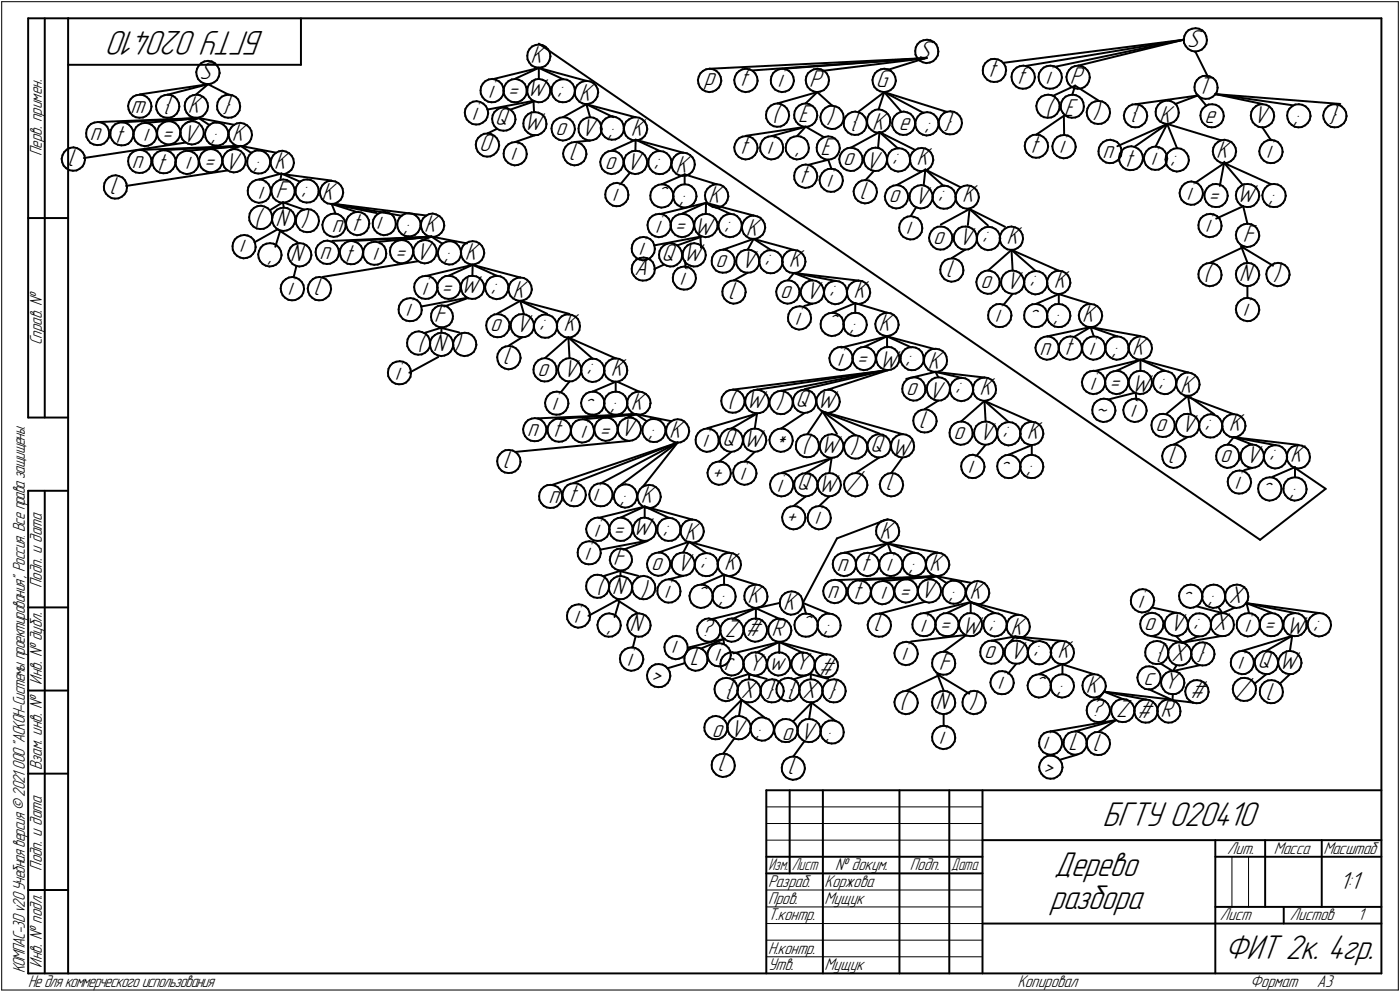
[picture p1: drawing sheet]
<svg xmlns="http://www.w3.org/2000/svg" width="421mm" height="298mm" viewBox="0 0 421 298" stroke-linecap="round" stroke-linejoin="round" font-family="sans-serif">
<defs><g id="words">
<g font-size="10.9">
<text x="79.5" y="9.4" transform="rotate(-180 79.5 9.4)">БГТУ 020410</text>
<text x="331.5" y="248.1">БГТУ 020410</text>
<text x="317" y="263.1">Дерево</text>
<text x="315.7" y="273.1">разбора</text>
<text x="368.3" y="288.1">ФИТ 2к. 4гр.</text>
</g>
<g font-size="7.8">
<text x="276.2" y="17.5">S</text>
<text x="357" y="14">S</text>
<text x="60" y="23.8">S</text>
<text x="159.5" y="18.9">K</text>
<text x="297.1" y="23.2">t</text>
<text x="146.8" y="29.4">i = W ; K</text>
<text x="211.8" y="25.5">p</text>
<text x="222.4" y="25.9">f</text>
<text x="233.8" y="26.2">i</text>
<text x="243.3" y="26.2">P</text>
<text x="263.4" y="26.2">G</text>
<text x="305.7" y="25.2">f</text>
<text x="314.4" y="25.2">i</text>
<text x="321.7" y="25.2">P</text>
<text x="360.2" y="28.3">T</text>
<text x="39.2" y="34">m</text>
<text x="49" y="34">{</text>
<text x="56.5" y="34">K</text>
<text x="67.1" y="34">}</text>
<text x="141.9" y="36">i</text>
<text x="314.4" y="34.8">( E</text>
<text x="328.7" y="35.8">)</text>
<text x="148.8" y="37.5">Q W</text>
<text x="167.1" y="40.4">o V ; K</text>
<text x="232.2" y="36.6">(</text>
<text x="240" y="36.6">E</text>
<text x="248.6" y="37.3">)</text>
<text x="255.6" y="39.1">{ K e ; }</text>
<text x="339.8" y="36.5">{</text>
<text x="348.5" y="36.8">K</text>
<text x="362.2" y="36.8">e</text>
<text x="377" y="36.8">V</text>
<text x="388.9" y="36.8">;</text>
<text x="399.8" y="36.8">}</text>
<text x="27" y="42.1">n t</text>
<text x="43" y="42.4">i = V ; K</text>
<text x="144.1" y="45.3">O</text>
<text x="222.4" y="46.4">t</text>
<text x="230.6" y="46.4">i</text>
<text x="239.2" y="46.4">,</text>
<text x="246.8" y="46.5">E</text>
<text x="309.7" y="46">t</text>
<text x="318.6" y="46.1">i</text>
<text x="331.5" y="47.6">n</text>
<text x="365.7" y="47.6">K</text>
<text x="380.8" y="47.6">i</text>
<text x="20.3" y="49.8">l</text>
<text x="39.7" y="50.5">n t</text>
<text x="55.7" y="50.8">i = V ; K</text>
<text x="153.5" y="48.2">i</text>
<text x="171.1" y="48.2">l</text>
<text x="181.9" y="50.8">o V ; K</text>
<text x="253.6" y="49.6">o V ;</text>
<text x="275.7" y="49.6">K</text>
<text x="338.2" y="50.1">t</text>
<text x="346.1" y="49.6">i ;</text>
<text x="32.9" y="58.2">l</text>
<text x="77.6" y="59.8">i F ; K</text>
<text x="240.3" y="55">t</text>
<text x="248.6" y="56.2">i</text>
<text x="258.5" y="59.7">l</text>
<text x="184.1" y="60.5">i</text>
<text x="196.9" y="62.2">^ ;</text>
<text x="213" y="60.9">K</text>
<text x="267.3" y="60.9">o V ;</text>
<text x="289.4" y="60.8">K</text>
<text x="356.8" y="60.1">i</text>
<text x="363.6" y="60.8">=</text>
<text x="371.8" y="60.8">W ;</text>
<text x="76.5" y="68">( N )</text>
<text x="99.8" y="69.7">n t i</text>
<text x="121.3" y="69.6">; K</text>
<text x="197.1" y="69.9">i = W ; K</text>
<text x="272.5" y="70.2">i</text>
<text x="362.5" y="69.8">i</text>
<text x="72" y="75.8">i</text>
<text x="96" y="77.8">n t</text>
<text x="118.9" y="77.9">= V ; K</text>
<text x="192" y="76.7">i</text>
<text x="280.6" y="73.3">o V ;</text>
<text x="302.7" y="73.2">K</text>
<text x="373.7" y="72.8">F</text>
<text x="80.6" y="78.6">,</text>
<text x="87.3" y="78.4">N</text>
<text x="112.1" y="78.1">i</text>
<text x="190.8" y="82.6">A</text>
<text x="199" y="78.3">Q W o</text>
<text x="222.9" y="80.5">V ;</text>
<text x="237.2" y="80.2">K</text>
<text x="284.5" y="83.2">l</text>
<text x="86.5" y="88.8">i</text>
<text x="94.3" y="88.8">l</text>
<text x="126.9" y="88.5">i = W ; K</text>
<text x="204.4" y="85.6">i</text>
<text x="219" y="89.8">l</text>
<text x="234.7" y="89.5">o V ;</text>
<text x="256.7" y="89.5">K</text>
<text x="294.9" y="86.5">o V ;</text>
<text x="316.9" y="86.5">K</text>
<text x="361.9" y="84.5">(</text>
<text x="372.7" y="84.5">N</text>
<text x="382.9" y="84.5">)</text>
<text x="121.9" y="95.1">i</text>
<text x="373.7" y="95.1">i</text>
<text x="130.6" y="96.8">F</text>
<text x="147.4" y="99.6">o V ;</text>
<text x="169.5" y="99.6">K</text>
<text x="239" y="97.6">i</text>
<text x="248.1" y="100.8">^ ;</text>
<text x="264.3" y="99.5">K</text>
<text x="299.2" y="96.9">i</text>
<text x="308.3" y="99.1">^</text>
<text x="316.7" y="96.9">;</text>
<text x="325.5" y="96.9">K</text>
<text x="125.4" y="105.5">( N )</text>
<text x="312.6" y="106.6">n t i</text>
<text x="334.3" y="106.6">; K</text>
<text x="151.3" y="109.5">l</text>
<text x="161.6" y="112.9">o V ;</text>
<text x="183.7" y="112.9">K</text>
<text x="251.8" y="109.9">i = W ; K</text>
<text x="118.7" y="114.1">i</text>
<text x="272.5" y="118.6">o V ;</text>
<text x="294.6" y="118.6">K</text>
<text x="327.7" y="117.1">i = W ; K</text>
<text x="166" y="123.2">i</text>
<text x="183.5" y="123.2">; K</text>
<text x="218.8" y="122.6">( W ) Q W</text>
<text x="329.5" y="125">~</text>
<text x="339.9" y="125.3">i</text>
<text x="158.5" y="131.2">n t</text>
<text x="174.6" y="131.5">i = V ; K</text>
<text x="174.6" y="126">^</text>
<text x="276.4" y="128.5">l</text>
<text x="286.7" y="131.9">o V ;</text>
<text x="308.8" y="131.9">K</text>
<text x="347.5" y="129.6">o V ;</text>
<text x="369.5" y="129.6">K</text>
<text x="211.2" y="134.3">i Q W *</text>
<text x="241.2" y="136">( W ) Q W</text>
<text x="151.3" y="140.7">l</text>
<text x="214.1" y="143.9">+</text>
<text x="291.1" y="142.2">i</text>
<text x="308.6" y="142.2">;</text>
<text x="351.3" y="139.1">l</text>
<text x="366.9" y="138.8">o V ; K</text>
<text x="222.5" y="144.2">i</text>
<text x="233.7" y="147.7">i Q W /</text>
<text x="266.3" y="147.4">l</text>
<text x="299.6" y="145">^</text>
<text x="371.3" y="146.9">i</text>
<text x="387.8" y="148.9">;</text>
<text x="165" y="151.2">n t i</text>
<text x="186.4" y="151.1">; K</text>
<text x="378.6" y="151.1">^</text>
<text x="178.6" y="161.2">i = W ; K</text>
<text x="236.6" y="157.3">+</text>
<text x="244.9" y="157.6">i</text>
<text x="264.5" y="161.8">K</text>
<text x="175.8" y="168.2">i</text>
<text x="184.4" y="169.9">F</text>
<text x="195.8" y="171.3">o V ;</text>
<text x="217.8" y="171.2">K</text>
<text x="251.6" y="171.6">n t i</text>
<text x="273.3" y="171.6">; K</text>
<text x="179.3" y="178.6">( N )</text>
<text x="199.7" y="179.6">i</text>
<text x="248.8" y="179.8">n t</text>
<text x="208.7" y="182.5">^ ;</text>
<text x="224.8" y="181.2">K</text>
<text x="235.5" y="183.3">K</text>
<text x="264.8" y="180.1">i = V ; K</text>
<text x="342.2" y="182.6">i</text>
<text x="354.4" y="184">^</text>
<text x="363.3" y="181.2">; X</text>
<text x="172.6" y="187.1">i</text>
<text x="182.7" y="189.9">,</text>
<text x="189.3" y="189.7">N</text>
<text x="210.7" y="191.1">? Z # R ^ ;</text>
<text x="262.7" y="189.6">l</text>
<text x="276.7" y="189.9">i = W ; K</text>
<text x="344.1" y="189.4">o V ; X</text>
<text x="374.2" y="189.9">i = W ;</text>
<text x="201.9" y="196.3">i</text>
<text x="296" y="197.7">o V ;</text>
<text x="318" y="197.7">K</text>
<text x="188.5" y="200.1">i</text>
<text x="207.5" y="199.8">L i r Y w Y</text>
<text x="246.2" y="202.7">#</text>
<text x="271.1" y="198.4">i</text>
<text x="282.4" y="201.3">F</text>
<text x="347.5" y="198.5">{ X }</text>
<text x="372.2" y="201.1">i Q W</text>
<text x="195.8" y="205.1">&gt;</text>
<text x="217.9" y="209.6">{ X } { X }</text>
<text x="300" y="207.2">i</text>
<text x="310.4" y="209.4">^ ;</text>
<text x="326.5" y="208.1">K</text>
<text x="343.9" y="205.7">c Y</text>
<text x="357.8" y="209.9">#</text>
<text x="371.4" y="209.6">/</text>
<text x="270.6" y="213.1">(</text>
<text x="281.3" y="213.1">N</text>
<text x="291.5" y="213.1">)</text>
<text x="328" y="215.3">? Z # R</text>
<text x="380.6" y="210.4">l</text>
<text x="214.1" y="221.5">o V ;</text>
<text x="235.2" y="222.3">o V ;</text>
<text x="282.4" y="223.7">i</text>
<text x="313.7" y="225">i</text>
<text x="321.4" y="225.3">L l</text>
<text x="215.7" y="231.7">l</text>
<text x="236.8" y="232.6">l</text>
<text x="313.7" y="232.6">&gt;</text>
<text x="402.9" y="267.2">1:1</text>
</g>
<g font-size="5.4">
<text x="12.6" y="46.9" transform="rotate(-90 12.6 46.9)">Перв. примен.</text>
<text x="12.6" y="103.8" transform="rotate(-90 12.6 103.8)">Справ. №</text>
<text x="12.6" y="176.7" transform="rotate(-90 12.6 176.7)">Подп. и дата</text>
<text x="12.6" y="205.8" transform="rotate(-90 12.6 205.8)">Инв. № дубл.</text>
<text x="12.6" y="231.5" transform="rotate(-90 12.6 231.5)">Взам. инв. №</text>
<text x="369.1" y="256.6">Лит.</text>
<text x="383.1" y="256.6">Масса</text>
<text x="398" y="256.6">Масштаб</text>
<text x="12.6" y="261.7" transform="rotate(-90 12.6 261.7)">Подп. и дата</text>
<text x="251.2" y="261.6">№ докум.</text>
<text x="273.6" y="261.6">Подп.</text>
<text x="231" y="266.6">Разраб.</text>
<text x="248" y="266.6">Коржова</text>
<text x="231" y="271.6">Пров.</text>
<text x="248" y="271.6">Мущук</text>
<text x="231" y="276.6">Т.контр.</text>
<text x="366.9" y="276.6">Лист</text>
<text x="388" y="276.6">Листов</text>
<text x="408.4" y="276.6">1</text>
<text x="231" y="286.6">Н.контр.</text>
<text x="7.5" y="292.5" transform="rotate(-90 7.5 292.5)">КОМПАС-3D v20 Учебная версия ©2021 ООО &quot;АСКОН-Системы проектирования&quot;, Россия. Все права защищены.</text>
<text x="12.6" y="290.8" transform="rotate(-90 12.6 290.8)">Инв. № подл.</text>
<text x="231" y="291.6">Утв.</text>
<text x="248" y="291.6">Мущук</text>
<text x="8.5" y="296.7">Не для коммерческого использования</text>
<text x="306" y="296.6">Копировал</text>
<text x="376" y="296.6">Формат</text>
<text x="396" y="296.6">A3</text>
</g>
<g font-size="5.3">
<text x="231.1" y="261.6">Изм.</text>
<text x="238.1" y="261.6">Лист</text>
<text x="286.1" y="261.6">Дата</text>
</g>
</g></defs>
<g fill="none" stroke="#000" stroke-width=".59">
<path d="M8.5 5.5v120zM8.5 5.5h12zM13.5 5.5v120zM20.5 5.5v287zM20.5 5.5h395zM20.5 19.5h70zM59.8 19.7l-.5 1zM60.5 19l1-.5zM60.5 19l-.7 .7zM61.5 18.5l1.1-.2zM62.6 18.3l1.1 .2zM63.7 18.5l.9 .5z"/>
<path d="M64.6 19l.8 .8zM65.4 19.8l.5 .9zM90.5 5.5v14zM158.6 16.8l.1 1.1zM158.7 17.9l.5 .9zM158.7 15.7l-.1 1.1zM159.2 18.8l.7 .8zM159.3 14.7l-.6 1zM159.9 19.6l1 .6zM160 14l1-.5zM160 14l-.7 .7zM161 13.5l1.1-.1z"/>
<path d="M162.1 13.1l216.9 149.1zM162.1 13.4l1.1 .1zM163.2 13.5l.9 .6zM164 19.8l.8-.8zM164.1 14.1l.7 .7zM164.8 14.8l.6 .9zM165.3 18.1l-.5 .9zM165.4 15.7l.1 1.1zM165.5 17l-.2 1.1zM165.5 16.8v.2zM275.3 15.3v1.1zM275.3 16.4l.5 1z"/>
<path d="M275.4 14.2l-.1 1.1zM275.8 17.4l.8 .8zM275.9 13.3l-.5 .9zM276.6 18.2l.9 .5zM276.7 12.5l1-.4zM276.7 12.5l-.8 .8zM277.5 18.7l1.1 .3zM277.7 12.1l1.1-.2zM278.6 19l1.1-.2zM278.8 11.9l1 .2zM279.7 18.8l1-.4zM279.8 12.1l1 .5z"/>
<path d="M280.8 12.6l.8 .8zM281.4 17.6l-.7 .8zM281.6 13.4l.4 1zM282 14.4l.2 1zM282 16.7l-.6 .9zM282.2 15.6l-.2 1.1zM282.2 15.4v.2zM295.7 20l-.1 1.1zM296.2 19l.9-.7zM296.2 19l-.5 1zM297.1 18.3l.9-.5zM298 17.8l1.1-.1z"/>
<path d="M299.1 17.7l1 .2zM300.1 17.9l1.1 .5zM301.2 18.4l.7 .7zM301.8 18.9l54.2-7zM301.9 19.1l.5 1zM306.7 19.9l1.1-.2zM307.8 19.7l1 .2zM308.5 19.8l47.5-7.9zM308.8 19.9l1 .5zM314.8 19.9l1.1-.2zM315.9 19.7l1.1 .2zM317 19.9l.9 .5z"/>
<path d="M323.2 19.9l1.1-.2zM324.3 19.7l31.7-7.8zM324.3 19.7l1.1 .2zM325.4 19.9l.9 .5zM356 11.9l.1 1.1zM356.1 13l.5 .9zM356.2 10.8l-.2 1.1zM356.6 13.9l.8 .8zM356.7 9.8l.8-.7zM356.7 9.8l-.5 1zM357.4 14.7l.9 .5zM357.5 9.1l1-.5z"/>
<path d="M358.3 15.2l1 .3zM358.5 8.6l1.1-.1zM359.3 15.5l1.1-.2zM359.5 15.5l3.8 7.6zM359.6 8.5l1 .1zM360.4 15.3l1-.4zM360.6 8.6l1 .5zM361.4 14.9l.8-.8zM361.6 9.1l.8 .8zM362.4 9.9l.4 1zM362.8 10.9l.2 1zM362.8 13.2l-.6 .9z"/>
<path d="M363 12.2l-.2 1zM363 11.9v.3zM415.5 5.5v287zM26.1 38.9l-.2 1.1zM26.6 38l-.5 .9zM27.3 37.3l1.1-.5zM27.3 37.3l-.7 .7zM28.4 36.8l1.1-.1zM29.5 36.7l1 .1zM30 36.7l29.8-1.2zM30.5 36.8l1 .5zM31.5 37.3l.8 .8z"/>
<path d="M32.3 38.1l.4 .9zM32.7 39l.2 1.1zM33.4 39l-.2 1.1zM33.9 38.1l-.5 .9zM34.6 37.3l1-.4zM34.6 37.3l-.7 .8zM35.6 36.9l1.1-.2zM36.7 36.7l23.1-1.2zM36.7 36.7l1.1 .2zM37.8 36.9l.9 .5zM38.5 31.8l.2 1.1zM38.7 32.9l.4 1z"/>
<path d="M38.7 37.4l.8 .8zM38.8 30.7l-.3 1.1zM39.1 33.9l.8 .8zM39.3 29.8l-.5 .9zM39.5 38.2l.5 .9zM39.9 34.7l.9 .5zM40 39.1l.1 1.1zM40 29l1-.4zM40 29l-.7 .8zM40.4 39.3l-.3 1zM40.8 35.2l1.1 .2zM40.9 38.3l.8-.7z"/>
<path d="M40.9 38.3l-.5 1zM41 28.6l1.1-.2zM41.7 37.6l.9-.5zM41.9 35.4l1.1-.1zM42.1 28.4l20.5-3.1zM42.1 28.4l1.1 .2zM42.6 37.1l1.1-.2zM43 35.3l.9-.4zM43.2 28.6l.9 .5zM43.7 36.9l1.1 .2zM43.9 34.9l.9-.8zM44.1 29.1l.8 .8z"/>
<path d="M44.1 36.9l15.7-1.4zM44.8 37.1l.9 .5zM44.9 29.9l.5 1zM45.3 33.2l-.5 .9zM45.4 30.9l.2 1zM45.6 32.1l-.3 1.1zM45.6 31.9v.2zM45.7 37.6l.8 .8zM46.5 38.4l.5 1zM46.9 31.8l.2 1.1zM47 39.4l.2 1zM47.1 32.9l.4 1z"/>
<path d="M47.2 30.7l-.3 1.1zM47.2 39.8l.1 1.1zM47.4 38.8l-.2 1zM47.5 33.9l.8 .8zM47.7 29.8l-.5 .9zM47.9 37.8l.9-.7zM47.9 37.8l-.5 1zM48.3 34.7l.9 .5zM48.4 29l1-.4zM48.4 29l-.7 .8zM48.8 37.1l.9-.5zM49.2 35.2l1.1 .2z"/>
<path d="M49.4 28.6l1.1-.2zM49.7 36.6l1.1-.2zM50.3 35.4l1.1-.1zM50.4 36.4l9.4-.9zM50.5 28.4l12.1-3.1zM50.5 28.4l1.1 .2zM50.8 36.4l1 .2zM51.4 35.3l.9-.4zM51.6 28.6l.9 .5zM51.8 36.6l1 .5zM52.3 34.9l.9-.8zM52.5 29.1l.8 .8z"/>
<path d="M52.8 37.1l.8 .7zM53.3 29.9l.5 1zM53.6 37.8l.5 1.1zM53.7 33.2l-.5 .9zM53.8 30.9l.1 1zM53.9 32.1l-.2 1.1zM53.9 31.9v.2zM54.1 38.9l.2 1.1zM54.3 39.8l.1 1.1zM54.3 40l-.1 .1zM54.4 38.8l-.1 1zM54.9 37.8l.9-.7z"/>
<path d="M54.9 37.8l-.5 1zM55.5 31.8l.2 1.1zM55.7 30.7l-.2 1.1zM55.7 32.9l.4 1zM55.8 37.1l.9-.5zM56.1 33.9l.8 .8zM56.2 29.8l.9-.8zM56.2 29.8l-.5 .9zM56.4 36.7l3.4-1.2zM56.7 36.6l1.1-.2zM56.9 34.7l.9 .5zM57.1 29l.9-.4z"/>
<path d="M57.8 35.2l1.1 .2zM57.8 36.4l1 .2zM58 28.6l1.1-.2zM58.8 36.6l1.1 .5zM58.9 35.4l1-.1zM59 28.4l3.6-3.1zM59 21.7l.2 1.1zM59.1 28.4l1 .2zM59.2 22.8l.4 1zM59.3 20.7l-.3 1zM59.6 23.8l.8 .8zM59.8 35.5l3.2 2.1z"/>
<path d="M59.8 35.5l10.6 2zM59.9 37.1l.7 .8zM59.9 35.3l1.1-.4zM60.1 28.6l1 .5zM60.4 24.6l.9 .5zM60.6 37.9l.5 1zM61 34.9l.7-.8zM61.1 29.1l.8 .8zM61.1 38.9l.2 1.1zM61.3 25.1l1.1 .2zM61.3 40v.1zM61.9 29.9l.5 1z"/>
<path d="M61.9 39.1l-.3 1.1zM62.3 33.2l-.6 .9zM62.4 25.3l1.1-.2zM62.4 30.9l.2 1zM62.4 38.2l-.5 .9zM62.6 25.3l6.1 3.1zM62.6 32.1l-.3 1.1zM62.6 31.9v.2zM63.2 37.4l.9-.5zM63.2 37.4l-.8 .8zM63.5 25.1l.9-.4zM64.1 36.9l1.1-.1z"/>
<path d="M64.4 24.7l.9-.7zM65.2 36.8l1.1 .2zM65.3 31.8l.1 1.1zM65.4 32.9l.5 1zM65.4 30.7l-.1 1.1zM65.8 23l-.5 1zM65.9 20.7l.1 1.1zM65.9 33.9l.7 .8zM66 29.8l-.6 .9zM66 22l-.2 1zM66 21.8v.2zM66.3 37l.9 .5z"/>
<path d="M66.6 34.7l1 .5zM66.7 29l1-.4zM66.7 29l-.7 .8zM67.2 37.5l.8 .8zM67.6 35.2l1 .2zM67.7 28.6l1.1-.2zM68 38.3l.5 .9zM68.5 39.2l.2 1.1zM68.6 35.4l1.1-.1zM68.8 28.4l1 .2zM68.9 39.3l-.2 1.1zM69.5 38.4l-.6 .9z"/>
<path d="M69.7 35.3l1-.4zM69.8 28.6l1.1 .5zM70.3 37.6l.9-.5zM70.3 37.6l-.8 .8zM70.7 34.9l.8-.8zM70.9 29.1l.7 .8zM71.2 37.1l1.1-.2zM71.6 29.9l.5 1zM72.1 30.9l.1 1zM72.1 33.2l-.6 .9zM72.2 32.1l-.1 1.1zM72.2 31.9v.2z"/>
<path d="M72.3 36.9l1.1 .3zM73.4 37.2l.9 .5zM74.3 37.7l.8 .7zM75.1 38.4l.5 1zM75.6 39.4l.2 1.1zM139.8 33.9l.2 1zM140 32.8l-.2 1.1zM140 34.9l.4 1zM140.4 35.9l.7 .8zM140.5 31.8l-.5 1zM141.1 36.7l1 .6zM141.3 31.1l.9-.5z"/>
<path d="M141.3 31.1l-.8 .7zM142.1 37.3l1.1 .1zM142.2 30.6l1.1-.2zM143.2 37.4l1-.1zM143.3 30.4l1.1 .2zM144.2 37.3l1-.5zM144.4 30.6l1 .6zM144.5 27.2l.1 1zM144.6 28.2l.5 1zM144.7 26.1l-.2 1.1zM145.1 29.2l.7 .8zM145.2 36.8l.8-.6z"/>
<path d="M145.2 25.1l-.5 1zM145.4 31.2l.7 .7zM145.8 30l1 .6zM146 24.4l1-.5zM146 24.4l-.8 .7zM146.1 31.9l.5 1zM146.6 35.2l-.6 1zM146.6 32.9l13.8-2.6zM146.6 32.9l.2 1.1zM146.8 34.1l-.2 1.1zM146.8 34v.1zM146.8 30.6l1 .1z"/>
<path d="M147 23.9l1.1-.2zM147.8 30.7l1.1-.1zM148 35.7l.2 1.1zM148.1 23.7l1 .3zM148.2 34.6l-.2 1.1zM148.2 36.8l.4 1zM148.3 23.8l13.8-3.4zM148.6 37.8l.8 .8zM148.7 33.7l.8-.8zM148.7 33.7l-.5 .9zM148.9 30.6l1-.5zM149.1 24l1 .5z"/>
<path d="M149.4 38.6l.9 .5zM149.5 32.9l1-.5zM149.9 30.1l.8-.6zM150.1 24.5l.8 .7zM150.3 39.1l1.1 .2zM150.5 32.4l1.1-.1zM150.9 25.2l.4 1zM151.3 26.2l.2 1.1zM151.3 28.5l-.6 1zM151.4 39.3l1-.1zM151.5 27.4l-.2 1.1zM151.5 27.3v.1z"/>
<path d="M151.5 27.2l.1 1zM151.6 32.3l1 .2zM151.6 28.2l.5 1zM151.6 26.1l-.1 1.1zM152.1 29.2l.7 .8zM152.1 25.1l-.5 1zM152.4 39.2l1-.4zM152.6 32.5l1 .5zM152.8 30l1 .6zM152.9 24.4l1-.5zM152.9 24.4l-.8 .7zM153.4 38.8l.8-.8z"/>
<path d="M153.5 32.9l7.1-2.4zM153.6 33l.7 .8zM153.8 30.6l1 .1zM153.9 23.9l1.1-.2zM154.3 33.8l.6 .9zM154.8 37.1l-.6 .9zM154.8 30.7l1.1-.1zM154.9 34.7l.1 1.1zM155 36l-.2 1.1zM155 35.8v.2zM155 23.6l7.1-3.2zM155 23.7l1 .3z"/>
<path d="M155.9 30.6l1-.5zM156 24l1.1 .5zM156.9 30.1l.7-.6zM157.1 24.5l.7 .7zM157.4 37.1l.1 1zM157.5 38.1l.5 1zM157.6 36l-.2 1.1zM157.8 25.2l.4 1zM158 39.1l.7 .8zM158.1 35.1l-.5 .9zM158.2 26.2l.2 1.1zM158.2 28.5l-.6 1z"/>
<path d="M158.4 27.4l-.2 1.1zM158.4 27.3v.1zM158.6 27.2l.1 1zM158.7 28.2l.5 1zM158.7 39.9l1 .6zM158.7 26.1l-.1 1.1zM158.8 34.3l1.1-.5zM158.8 34.3l-.7 .8zM159.2 29.2l.7 .8zM159.3 25.1l.7-.7zM159.3 25.1l-.6 1zM159.9 33.8l1.1-.1z"/>
<path d="M159.9 30l1 .5zM160 24.4l1-.5zM160.4 30.3l.2 3.4zM160.9 20.2l1 .1zM160.9 30.5l1 .2zM161 33.7l1 .2zM161 23.9l1.1-.2zM161.9 20.3l1.1-.1zM161.9 30.7l1.1-.1zM162 33.9l1 .5zM162.1 20.4l14.3 3.9zM162.1 20.4l7.2 3.4z"/>
<path d="M162.1 20.4v3.3zM162.1 23.7l1.1 .3zM163 34.4l.7 .7zM163 20.2l1-.4zM163 30.6l1-.5zM163.2 24l.9 .4zM163.7 35.1l.5 1zM164 30.1l.8-.6zM164.1 24.4l.7 .8zM164.2 36.1l.1 1.1zM164.2 38.4l-.6 1zM164.3 37.3l-.1 1.1z"/>
<path d="M164.3 37.2v.1zM164.8 25.2l.6 1zM165.3 28.5l-.5 1zM165.4 26.2l.1 1.1zM165.5 27.4l-.2 1.1zM165.5 27.3v.1zM165.9 38.6l.1 1.1zM165.9 27.2l.1 1.1zM166 37.6l-.1 1zM166 39.7l.5 1zM166 26.1l-.1 1.1zM166 28.3l.5 .9z"/>
<path d="M166.5 29.2l.7 .9zM166.5 36.6l.9-.7zM166.5 36.6l-.5 1zM166.5 25.1l.9-.7zM166.5 25.1l-.5 1zM167.2 30.1l.9 .5zM167.4 35.9l.9-.5zM167.4 24.4l.9-.4zM168.1 30.6l1.1 .1zM168.3 35.4l1.1-.2zM168.3 24l1.1-.2zM169.2 30.7l1.1-.1z"/>
<path d="M169.3 35.2l7.1-3.9zM169.4 35.2l1.1 .2zM169.4 23.8l1.1 .2zM170.3 30.6l1-.4zM170.5 35.4l.9 .5zM170.5 24l.9 .5zM171.3 30.2l.8-.7zM171.4 35.9l.8 .8zM171.4 24.5l.8 .7zM172.2 36.7l.5 1zM172.2 25.2l.5 1zM172.6 40l-.5 .9z"/>
<path d="M172.6 28.5l-.5 1zM172.7 37.7l.2 1zM172.7 26.2l.2 1.1zM172.9 38.9l-.3 1.1zM172.9 38.7v.2zM172.9 27.7l.1 1.1zM172.9 27.4l-.3 1.1zM172.9 27.3v.1zM173 28.8l.5 .9zM173.1 26.6l-.2 1.1zM173.5 29.7l.7 .9zM173.6 25.7l.8-.8z"/>
<path d="M173.6 25.7l-.5 .9zM174 38.6l.1 1.1zM174.1 39.7l.5 1zM174.2 37.6l-.2 1zM174.2 30.6l1 .5zM174.4 24.9l.9-.4zM174.7 36.6l.7-.7zM174.7 36.6l-.5 1zM175.2 31.1l1 .2zM175.3 24.5l1.1-.2zM175.4 35.9l1-.5zM176.2 31.3l1.1-.1z"/>
<path d="M176.4 31.3l14.7 3.9zM176.4 31.3l8.1 3.9zM176.4 31.3l1.1 3.9zM176.4 35.4l1.1-.2zM176.4 24.3l1.1 .2zM177.3 31.2l1-.5zM177.5 24.5l1 .5zM177.5 35.2l1.1 .2zM178.3 30.7l.8-.7zM178.5 25l.7 .7zM178.6 35.4l1 .5zM179.2 25.7l.5 1.1z"/>
<path d="M179.6 35.9l.7 .8zM179.7 29l-.6 1zM179.7 26.8l.2 1zM179.8 27.9l-.1 1.1zM179.9 27.8l-.1 .1zM180.3 36.7l.5 1zM180.7 38.4l.1 1.1zM180.8 37.7l.1 1zM180.8 40l-.6 .9zM180.8 39.5l.5 1zM180.8 37.3l-.1 1.1zM180.9 38.9l-.1 1.1z"/>
<path d="M180.9 38.7v.2zM181.4 36.4l.7-.8zM181.4 36.4l-.6 .9zM182.1 35.6l1-.5zM183.1 35.1l1.1-.1zM184.2 35l1.1 .2zM185.3 35.2l1 .5zM186.3 35.7l.7 .8zM187 36.5l.5 .9zM187.5 37.4l.1 1.1zM187.5 39.8l-.6 .9zM187.6 38.6l.2 1.1z"/>
<path d="M187.6 38.7l-.1 1.1zM187.6 38.5v.2zM187.8 37.6l-.2 1zM187.8 39.7l.4 1zM188.3 36.6l.8-.7zM188.3 36.6l-.5 1zM189.1 35.9l1-.5zM190.1 35.4l1.1-.2zM191.2 35.2l1.1 .2zM192.3 35.4l.9 .5zM193.2 35.9l.8 .8zM194 36.7l.5 1z"/>
<path d="M194.4 40l-.5 .9zM194.5 37.7l.1 1zM194.6 38.9l-.2 1.1zM194.6 38.7v.2zM209.9 24l.2 1.1zM210.1 25.1l.4 1.1zM210.1 23l-.2 1zM210.5 26.2l.7 .7zM210.7 22l.7-.7zM210.7 22l-.6 1zM211.2 26.9l1 .5zM211.4 21.3l.9-.5z"/>
<path d="M212.2 27.4l1.1 .3zM212.3 20.8l1.1-.1zM213.3 27.7l1.1-.2zM213.4 20.7l65.3-3.3zM213.4 20.7l1.1 .1zM214.4 27.5l.9-.4zM214.5 20.8l1 .5zM215.3 27.1l.9-.8zM215.5 21.3l.7 .8zM216.2 22.1l.5 1zM216.7 25.4l-.5 .9zM216.7 23.1l.2 1z"/>
<path d="M216.9 24.4l-.2 1zM216.9 24.1v.3zM220.8 24l.2 1.1zM221 25.1l.4 1.1zM221.1 23l-.3 1zM221.4 26.2l.8 .7zM221.6 22l.7-.7zM221.6 22l-.5 1zM222.2 26.9l.9 .5zM222.3 21.3l1-.5zM223.1 27.4l1.1 .3zM223.3 20.8l1.1-.1z"/>
<path d="M224.2 27.7l1.1-.2zM224.4 20.7l1.1 .1zM225.3 27.5l.9-.4zM225.5 20.8l.9 .5zM226.2 27.1l.9-.8zM226.3 21.2l52.4-3.8zM226.4 21.3l.8 .8zM227.2 22.1l.5 1zM227.6 25.4l-.5 .9zM227.7 23.1l.1 1zM227.8 24.4l-.2 1zM227.8 24.1v.3z"/>
<path d="M230.4 34.5l.1 1.1zM230.5 35.6l.5 1zM230.5 33.4l-.1 1.1zM231 36.6l.6 .7zM231.1 32.5l-.6 .9zM231.6 37.3l1.1 .6zM231.8 24l.1 1.1zM231.8 31.7l1-.5zM231.8 31.7l-.7 .8zM231.9 25.1l.5 1.1zM232 23l-.2 1zM232.4 26.2l.7 .7z"/>
<path d="M232.5 22l.8-.7zM232.5 22l-.5 1zM232.7 37.9l1 .2zM232.8 31.2l1-.1zM233.1 26.9l1 .5zM233.3 21.3l1-.5zM233.7 38.1l1.1-.1zM233.8 31.1l12-3.4zM233.8 31.1l1.1 .2zM234.1 27.4l1 .3zM234.3 20.8l1-.1zM234.8 38l1-.5z"/>
<path d="M234.9 31.3l1 .5zM235.1 27.7l1.1-.2zM235.3 20.7l1.1 .1zM235.8 37.5l.8-.7zM235.9 31.8l.7 .8zM236.2 27.5l1-.4zM236.4 20.8l.9 .5zM236.6 32.6l.6 .9zM236.7 20.6l42-3.2zM237.1 35.9l-.5 .9zM237.2 33.5l.1 1.1zM237.2 27.1l.8-.8z"/>
<path d="M237.3 21.3l.8 .8zM237.3 34.8l-.2 1.1zM237.3 34.6v.2zM238.1 22.1l.5 1zM238.5 25.4l-.5 .9zM238.6 23.1l.2 1zM238.8 24.4l-.3 1zM238.8 24.1v.3zM238.8 34.5l.1 1.1zM238.9 35.6l.5 1zM239 33.4l-.2 1.1zM239.4 36.6l.7 .7z"/>
<path d="M239.5 32.5l-.5 .9zM240.1 37.3l1 .6zM240.3 31.7l1-.5zM240.3 31.7l-.8 .8zM241.1 37.9l1 .2zM241.3 31.2l1-.1zM242.1 38.1l1.1-.1zM242.3 31.1l3.5-3.4zM242.3 38.1l-2.5 2.7zM242.3 38.1l5.5 3.1zM242.3 24l.2 1.1zM242.3 31.1l1.1 .2z"/>
<path d="M242.5 23l-.2 1zM242.5 25.1l.4 1.1zM242.9 26.2l.8 .7zM243 22l.8-.7zM243 22l-.5 1zM243.2 38l1.1-.5zM243.4 31.3l.9 .5zM243.7 26.9l.9 .5zM243.8 21.3l1-.5zM244.3 37.5l.7-.7zM244.3 31.8l.8 .8zM244.6 27.4l1 .3z"/>
<path d="M244.8 20.8l1.1-.1zM245.1 32.6l.5 .9zM245.5 35.9l-.5 .9zM245.6 27.7l1.1-.2zM245.6 33.5l.2 1.1zM245.8 27.7l4.5 4zM245.8 34.8l-.3 1.1zM245.8 34.6v.2zM245.9 20.7l1 .1zM246.7 27.5l1-.4zM246.7 35.2l.2 1zM246.9 20.8l1 .5z"/>
<path d="M246.9 36.2l.4 1.1zM247 34.1l-.3 1.1zM247.3 37.3l.8 .7zM247.5 33.2l-.5 .9zM247.7 21.3l30.4-3.8zM247.7 27.1l.8-.8zM247.9 21.3l.8 .8zM248.1 38l.9 .5zM248.2 32.4l1-.5zM248.2 32.4l-.7 .8zM248.7 22.1l.5 1zM249 38.5l1.1 .3z"/>
<path d="M249.1 25.4l-.6 .9zM249.2 23.1l.1 1zM249.2 31.9l1.1-.2zM249.3 24.4l-.2 1zM249.3 24.1v.3zM250.1 38.8l1.1-.1zM250.3 31.7l1.1 .3zM251.2 38.7l.9-.5zM251.4 32l.9 .4zM252.1 38.2l.9-.7zM252.3 32.4l.8 .9zM253.1 33.3l.5 .9z"/>
<path d="M253.5 36.6l-.5 .9zM253.6 34.2l.1 1.1zM253.7 35.5l-.2 1.1zM253.7 35.3v.2zM253.7 37l.1 1zM253.8 38l.5 1zM253.9 35.9l-.2 1.1zM254.3 39l.7 .8zM254.4 35l-.5 .9zM255 39.8l1 .6zM255.2 34.2l1-.5zM255.2 34.2l-.8 .8z"/>
<path d="M256.2 33.7l1-.2zM257.2 33.5l1.1 .3zM258.2 33.5l7.7-5.8zM258.3 33.8l.9 .4zM259.2 40l.7-.7zM259.2 34.2l.8 .9zM260 35.1l.5 .9zM260.4 38.4l-.5 .9zM260.5 36l.2 1.1zM260.7 37.3l-.3 1.1zM260.7 37.1v.2zM260.8 36.3l.1 1z"/>
<path d="M260.9 37.3l.5 1.1zM260.9 35.2l-.1 1.1zM261.4 38.4l.7 .7zM261.5 34.3l.8-.8zM261.5 34.3l-.6 .9zM262.1 39.1l1 .6zM262.3 33.5l.9-.5zM262.4 24l.2 1.1zM262.6 25.1l.4 1.1zM262.6 23l-.2 1zM263 26.2l.7 .7zM263.1 39.7l1 .2z"/>
<path d="M263.1 22l.8-.7zM263.1 22l-.5 1zM263.2 33l1.1-.1zM263.7 26.9l1 .5zM263.9 21.3l1-.5zM264.1 39.9l1.1-.1zM264.3 32.9l1 .2zM264.5 39.7l-.4 4.7zM264.5 39.7l5.6 4.9zM264.5 39.7l10.7 5.3zM264.7 27.4l1.1 .3zM264.9 20.8l1-.1z"/>
<path d="M265.2 39.8l1-.5zM265.3 33.1l1.1 .5zM265.8 27.7l1.1-.2zM265.9 27.7l-1.7 5.2zM265.9 27.7l5.2 5.9zM265.9 27.7l11.7 6.2zM265.9 27.7l18.8 5.9zM265.9 20.7l1.1 .1zM266.2 39.3l.8-.7zM266.4 33.6l.7 .8zM266.9 27.5l.9-.4zM267 20.8l1 .5z"/>
<path d="M267.1 34.4l.5 .9zM267.3 20.9l10.8-3.4zM267.5 37.7l-.5 .9zM267.6 35.3l.1 1.1zM267.7 36.6l-.2 1.1zM267.7 36.4v.2zM267.8 27.1l.8-.8zM268 21.3l.7 .8zM268.3 37l.1 1zM268.4 38l.5 1zM268.5 35.9l-.2 1.1zM268.7 22.1l.5 1z"/>
<path d="M268.9 39l.7 .8zM269 35l-.5 .9zM269.2 25.4l-.6 .9zM269.2 23.1l.2 1zM269.4 24.4l-.2 1zM269.4 24.1v.3zM269.6 39.8l1 .6zM269.7 34.2l1.1-.5zM269.7 34.2l-.7 .8zM270.8 33.7l1-.2zM271.8 33.5l1.1 .3zM272.9 33.8l.9 .4z"/>
<path d="M273.7 40l.8-.7zM273.8 34.2l.8 .9zM274.6 35.1l.5 .9zM275 38.4l-.5 .9zM275.1 36l.2 1.1zM275.3 37.3l-.3 1.1zM275.3 37.1v.2zM275.3 37.1l.1 1.1zM275.4 38.2l.4 .9zM275.5 36l-.2 1.1zM275.8 39.1l.8 .9zM276 35.1l.8-.8z"/>
<path d="M276 35.1l-.5 .9zM276.6 40l.9 .5zM276.8 34.3l1-.4zM277.8 33.9l1-.2zM278.8 33.7l1.1 .2zM279.9 33.9l.9 .5zM280.8 34.4l.8 .7zM281.6 35.1l.5 1.1zM282 38.4l-.5 1zM282.1 36.2l.2 1zM282.3 37.4l-.3 1zM282.3 37.2v.2z"/>
<path d="M282.3 36.8l.1 1.1zM282.4 37.9l.5 1zM282.5 35.7l-.2 1.1zM282.9 38.9l.7 .8zM283 34.8l-.5 .9zM283.6 39.7l1 .5zM283.8 34l.9-.4zM283.8 34l-.8 .8zM284.7 33.6l1.1-.2zM285.8 33.4l1.1 .2zM286.9 33.6l1 .5zM287.7 39.9l.8-.8z"/>
<path d="M287.9 34.1l.7 .8zM288.6 34.9l.5 .9zM289.1 38.2l-.6 .9zM289.1 35.8l.2 1.1zM289.3 37.1l-.2 1.1zM289.3 36.9v.2zM295.6 21.1l.1 1.1zM295.7 22.2l.5 .9zM296.2 23.1l.7 .9zM296.9 24l1 .5zM297.9 24.5l1 .1zM298.9 24.6h1.1z"/>
<path d="M300 24.6l1-.5zM301 24.1l.8-.7zM302.3 22.4l-.5 1zM302.4 20.1l.2 1.1zM302.5 21.3l-.2 1.1zM302.6 21.2l-.1 .1zM304.2 23.1l.2 1.1zM304.4 22l-.2 1.1zM304.4 24.2l.4 .9zM304.8 25.1l.8 .9zM304.9 21.1l.8-.8zM304.9 21.1l-.5 .9z"/>
<path d="M305.6 26l.9 .5zM305.7 20.3l1-.4zM306.5 26.5l1.1 .2zM307.6 26.7l1-.1zM308.6 26.6l1-.4zM309.6 26.2l.8-.8zM309.8 20.4l.8 .8zM310.6 21.2l.5 .9zM311 24.5l-.6 .9zM311.1 22.1l.1 1.1zM311.2 23.4l-.2 1.1zM311.2 23.2v.2z"/>
<path d="M311.7 31.8l.1 1.1zM311.8 32.9l.5 1zM311.9 30.7l-.2 1.1zM312.3 33.9l.7 .8zM312.3 23.1l.2 1.1zM312.4 29.8l-.5 .9zM312.5 22l-.2 1.1zM312.5 24.2l.4 .9zM312.9 25.1l.8 .9zM313 34.7l.9 .5zM313.1 21.1l-.6 .9zM313.2 29l1-.4z"/>
<path d="M313.2 29l-.8 .8zM313.7 26l.9 .5zM313.9 20.3l.9-.4zM313.9 20.3l-.8 .8zM313.9 35.2l1.1 .2zM314.2 28.6l1-.2zM314.6 26.5l1.1 .2zM315 35.4l1.1-.1zM315.2 28.4l1.1 .2zM315.7 26.7l1-.1zM316.1 35.3l1-.4zM316.3 28.6l.9 .5z"/>
<path d="M316.7 28.8l6.6-3.1zM316.7 26.6l1.1-.4zM317.1 34.9l.8-.8zM317.2 29.1l.8 .8zM317.3 20.1l38.7-8.2zM317.8 26.2l.8-.8zM317.9 20.4l.8 .8zM318 29.9l.5 .9zM318.4 33.2l-.5 .9zM318.5 30.8l.2 1.1zM318.7 21.2l.5 .9zM318.7 32.1l-.3 1.1z"/>
<path d="M318.7 31.9v.2zM319 31.8l.1 1.1zM319.1 24.5l-.5 .9zM319.1 32.9l.5 1zM319.2 22.1l.2 1.1zM319.2 30.7l-.2 1.1zM319.4 23.4l-.3 1.1zM319.4 23.2v.2zM319.6 33.9l.8 .8zM319.7 29.8l-.5 .9zM320 34.8v5.8zM320.4 34.7l.9 .5z"/>
<path d="M320.5 29l1-.4zM320.5 29l-.8 .8zM320.7 23.1l.2 1.1zM320.9 24.2l.4 .9zM321 22l-.3 1.1zM321.3 25.1l.8 .9zM321.3 35.2l1 .2zM321.5 21.1l.7-.8zM321.5 21.1l-.5 .9zM321.5 28.6l1.1-.2zM322.1 26l.9 .5zM322.2 20.3l1-.4z"/>
<path d="M322.3 35.4l1.1-.1zM322.6 28.4l1 .2zM323 26.5l1.1 .2zM323.3 25.7l-.8 2.7zM323.3 25.7l7.1 4.5zM323.4 35.3l1-.4zM323.6 28.6l1 .5zM324.1 26.7l1.1-.1zM324.4 34.9l.8-.8zM324.6 29.1l.8 .8zM325.2 26.6l.9-.4zM325.4 29.9l.4 .9z"/>
<path d="M325.8 30.8l.2 1.1zM325.8 33.2l-.6 .9zM326 32.1l-.2 1.1zM326 31.9v.2zM326.1 26.2l.9-.8zM326.3 20.4l.8 .8zM326.8 33.7l.2 1.1zM327 34.8l.4 .9zM327.1 21.2l.5 .9zM327.1 32.6l-.3 1.1zM327.4 35.7l.8 .9zM327.5 24.5l-.5 .9z"/>
<path d="M327.6 22.1l.1 1.1zM327.6 31.7l-.5 .9zM327.7 23.4l-.2 1.1zM327.7 23.2v.2zM328.2 36.6l.9 .5zM328.3 30.9l1.1-.4zM328.3 30.9l-.7 .8zM329.1 37.1l1.1 .2zM329.4 30.5l1-.2zM330.2 37.3l1.1-.1zM330.4 30.3l1.1 .2zM331.3 37.2l.9-.5z"/>
<path d="M331.5 30.5l.9 .5zM332.2 36.7l.9-.7zM332.4 31l.8 .7zM333.2 31.7l.5 1zM333.6 35.1l-.5 .9zM333.7 32.7l.1 1.1zM333.8 34l-.2 1.1zM333.8 33.8v.2zM338 34.7l.2 1zM338.2 35.7l.4 1zM338.2 33.6l-.2 1.1zM338.6 36.7l.7 .8z"/>
<path d="M338.8 32.7l-.6 .9zM339.3 37.5l1 .6zM339.5 31.9l1-.5zM339.5 31.9l-.7 .8zM340.3 38.1l1.1 .2zM340.5 31.4l1-.1zM341.4 38.3l1.1-.1zM341.5 31.3l18.8-2.6zM341.5 31.3l1.1 .2zM342.5 38.2l.9-.5zM342.6 31.5l1 .5zM343.4 37.7l.9-.7z"/>
<path d="M343.6 32l.7 .8zM344.3 32.8l.5 .9zM344.8 36.1l-.5 .9zM344.8 33.7l.2 1.1zM345 35l-.2 1.1zM345 34.8v.2zM347.6 33.6v1.1zM347.6 34.7l.5 1zM347.7 32.6l-.1 1zM348.1 35.7l.7 .8zM348.2 31.7l-.5 .9zM348.8 36.5l1 .5z"/>
<path d="M349 30.9l1-.5zM349 30.9l-.8 .8zM349.8 37l1.1 .3zM350 30.4l1.1-.2zM350.9 37.3l1.1-.2zM351 37.3l-3.4 6.7zM351 37.3l3 7.2zM351 37.3l16.2 4.9zM351.1 30.2l1 .2zM352 37.1l1-.4zM352.1 30.4l1 .5zM353 36.7l.7-.7z"/>
<path d="M353.1 30.9l.8 .8zM353.5 31.2l6.8-2.5zM353.9 31.7l.4 1zM354.3 32.7l.2 1.1zM354.3 35l-.6 1zM354.5 34l-.2 1zM354.5 33.8v.2zM359.2 26.2l.1 1zM359.3 27.2l.5 1zM359.4 25.1l-.2 1.1zM359.8 28.2l.8 .8zM359.9 24.1l.8-.7z"/>
<path d="M359.9 24.1l-.5 1zM360.3 28.7l2.5 3zM360.6 29l.9 .5zM360.7 23.4l1-.5zM361 34.7l.2 1zM361.2 33.6l-.2 1.1zM361.2 35.7l.4 1zM361.5 29.5l1 .2zM361.6 36.7l.8 .8zM361.7 32.7l.8-.8zM361.7 32.7l-.5 .9zM361.7 22.9l1.1-.1z"/>
<path d="M362.4 37.5l.9 .6zM362.5 31.9l1-.5zM362.5 29.7l1.1-.1zM362.8 22.8l1 .1zM363.3 38.1l1.1 .2zM363.5 31.4l1.1-.1zM363.6 29.6l1.1-.5zM363.8 22.9l1 .6zM364.4 38.3l1-.1zM364.6 31.3l1.1 .2zM364.7 29.1l.7-.7zM364.8 23.5l.8 .7z"/>
<path d="M365.4 38.2l1-.5zM365.5 28.3l14.1 2.9zM365.5 28.3l37.6 2.9zM365.5 28.3l23.5 3.4zM365.6 24.2l.4 .9zM365.7 31.5l.9 .5zM366 25.1l.2 1.1zM366 27.5l-.6 .9zM366.2 26.4l-.2 1.1zM366.2 26.2v.2zM366.4 37.7l.9-.7zM366.6 32l.8 .8z"/>
<path d="M367.4 32.8l.5 .9zM367.8 36.1l-.5 .9zM367.9 33.7l.1 1.1zM368 35l-.2 1.1zM368 34.8v.2zM376.2 34.7l.1 1zM376.3 33.6l-.1 1.1zM376.3 35.7l.5 1zM376.8 36.7l.7 .8zM376.9 32.7l.8-.8zM376.9 32.7l-.6 .9zM377.5 37.5l1 .6z"/>
<path d="M377.7 31.9l.9-.5zM378.5 38.1l1.1 .2zM378.6 31.4l1.1-.1zM379.6 38.3l1-.1zM379.6 38.3l2.7 3.9zM379.7 31.3l1.1 .2zM380.6 38.2l1-.5zM380.8 31.5l1 .5zM381.6 37.7l.8-.7zM381.8 32l.7 .8zM382.5 32.8l.5 .9zM382.9 36.1l-.5 .9z"/>
<path d="M383 33.7l.2 1.1zM383.2 35l-.3 1.1zM383.2 34.8v.2zM387.1 34.7l.2 1zM387.3 33.6l-.2 1.1zM387.3 35.7l.4 1zM387.7 36.7l.8 .8zM387.8 32.7l.8-.8zM387.8 32.7l-.5 .9zM388.5 37.5l.9 .6zM388.6 31.9l1-.5zM389.4 38.1l1.1 .2z"/>
<path d="M389.6 31.4l1.1-.1zM390.5 38.3l1-.1zM390.7 31.3l1 .2zM391.5 38.2l1-.5zM391.7 31.5l1 .5zM392.5 37.7l.8-.7zM392.7 32l.7 .8zM393.4 32.8l.6 .9zM393.9 36.1l-.6 .9zM394 33.7l.1 1.1zM394.1 35l-.2 1.1zM394.1 34.8v.2z"/>
<path d="M397.9 34.7l.2 1zM398.1 35.7l.5 1zM398.2 33.6l-.3 1.1zM398.6 36.7l.7 .8zM398.7 32.7l-.5 .9zM399.3 37.5l.9 .6zM399.5 31.9l1-.5zM399.5 31.9l-.8 .8zM400.2 38.1l1.1 .2zM400.5 31.4l1-.1zM401.3 38.3l1.1-.1zM401.5 31.3l1.1 .2z"/>
<path d="M402.4 38.2l1-.5zM402.6 31.5l.9 .5zM403.4 37.7l.8-.7zM403.5 32l.8 .8zM404.3 32.8l.5 .9zM404.7 36.1l-.5 .9zM404.8 33.7l.2 1.1zM405 35l-.3 1.1zM405 34.8v.2zM18.5 47.8l.2 1zM18.7 48.8l.4 1zM18.8 46.7l-.3 1.1z"/>
<path d="M19.1 49.8l.8 .7zM19.3 45.7l-.5 1zM19.9 50.5l.9 .6zM20.1 45l1-.6zM20.1 45l-.8 .7zM20.8 51.1l1.1 .2zM21.1 44.4l1-.1zM21.9 51.3l1.1-.1zM22.1 44.3l1.1 .2zM23 51.2l1-.5zM23.2 44.5l.9 .5zM24 50.7l.8-.7z"/>
<path d="M24.1 45l.8 .8zM24.9 45.8l.5 .9zM25.2 47.5l30.6-4.7zM25.3 49.1l-.5 .9zM25.4 46.7l.2 1.1zM25.6 48l-.3 1.1zM25.6 47.8v.2zM25.9 40l.1 1.1zM26 41.1l.5 1zM26.5 42.1l.7 .8zM27.2 42.9l1 .5zM28.2 43.4l1 .2z"/>
<path d="M29.2 43.6l1.1-.1zM30.3 43.5l1-.4zM31.2 56.1l.1 1zM31.3 57.1l.5 1.1zM31.4 55l-.2 1.1zM31.8 58.2l.8 .7zM31.9 54.1l-.5 .9zM32.1 42.3l-.8 .8zM32.6 58.9l.9 .6zM32.7 41.4l-.6 .9zM32.7 53.3l1-.5zM32.7 53.3l-.8 .8z"/>
<path d="M32.9 40.3l-.2 1.1zM32.9 40.1v.2zM33.2 40.1l.1 1.1zM33.3 41.2l.5 1zM33.5 59.5l1 .2zM33.7 52.8l1.1-.1zM33.8 42.2l.7 .8zM34.5 43l1 .5zM34.5 59.7l1.1-.1zM34.8 52.7l1 .2zM35.5 43.5l1 .2zM35.6 59.6l1.1-.5z"/>
<path d="M35.8 52.9l1 .4zM36.5 43.7l1.1-.1zM36.7 59.1l.7-.7zM36.8 53.3l.8 .9zM37.6 43.6l1-.4zM37.6 54.2l.4 .9zM37.9 55.9l30.5-4.7zM38 55.1l.2 1.1zM38 57.5l-.6 .9zM38.2 56.4l-.2 1.1zM38.2 56.2v.2zM38.5 48.4l.2 1.1z"/>
<path d="M38.6 43.2l.8-.8zM38.7 47.3l-.2 1.1zM38.7 49.5l.4 1zM39.1 50.5l.8 .8zM39.2 46.4l.8-.8zM39.2 46.4l-.5 .9zM39.9 41.5l-.5 .9zM39.9 51.3l.9 .5zM40 45.6l1-.4zM40.1 40.3l.2 1.1zM40.1 40.4l-.2 1.1zM40.1 40.2v.2z"/>
<path d="M40.3 41.4l.4 1zM40.7 42.4l.8 .8zM40.8 51.8l1.1 .2zM41 45.2l1.1-.2zM41.5 43.2l.9 .5zM41.9 52l1-.1zM42.1 45l1.1 .2zM42.4 43.7l1.1 .2zM42.7 45l29.7-1.1zM42.9 51.9l1-.4zM43.2 45.2l.9 .5zM43.5 43.9l1.1-.1z"/>
<path d="M43.9 51.5l.9-.8zM44.1 45.7l.8 .8zM44.6 43.8l1-.5zM44.9 46.5l.5 .9zM45.3 49.8l-.5 .9zM45.4 47.4l.2 1.1zM45.6 43.3l.8-.7zM45.6 48.7l-.3 1.1zM45.6 48.5v.2zM45.8 48.5l.2 1.1zM46 47.4l-.2 1.1zM46 49.6l.4 .9z"/>
<path d="M46.4 50.5l.8 .9zM46.5 46.5l.8-.8zM46.5 46.5l-.5 .9zM46.9 41.7l-.5 .9zM47.2 40.6l-.3 1.1zM47.2 40.4v.2zM47.2 51.4l.9 .5zM47.3 40.9l.5 1zM47.3 45.7l1-.4zM47.8 41.9l.8 .8zM48.1 51.9l1 .2zM48.3 45.3l1.1-.2z"/>
<path d="M48.6 42.7l.9 .5zM49.1 52.1l1.1-.1zM49.3 45.1l23.1-1.2zM49.4 45.1l1 .2zM49.5 43.2l1 .2zM50.2 52l1-.4zM50.4 45.3l1 .5zM50.5 43.4l1.1-.1zM51.2 51.6l.8-.8zM51.4 45.8l.8 .8zM51.6 43.3l1.1-.5zM52.2 46.6l.5 .9z"/>
<path d="M52.6 49.9l-.6 .9zM52.7 42.8l.7-.7zM52.7 47.5l.1 1.1zM52.7 48.8l-.1 1.1zM52.8 48.7l.1 1.1zM52.8 48.6l-.1 .2zM52.9 49.8l.5 1zM53 47.7l-.2 1zM53.4 50.8l.7 .8zM53.5 46.7l.8-.7zM53.5 46.7l-.5 1zM54 41.1l-.6 1z"/>
<path d="M54.1 51.6l1 .5zM54.2 40.1l-.2 1zM54.3 46l1-.5zM54.4 40.9l.5 1zM54.9 41.9l.7 .8zM55.1 52.1l1 .2zM55.3 45.5l1.1-.2zM55.6 42.7l1 .5zM56.1 52.3l1.1-.1zM56.4 45.3l1 .2zM56.6 43.2l1.1 .2zM56.8 45.3l15.6-1.4z"/>
<path d="M57.2 52.2l1.1-.5zM57.4 45.5l1 .5zM57.7 43.4l1-.1zM58.3 51.7l.7-.7zM58.4 46l.8 .7zM58.7 43.3l1-.5zM59.2 46.7l.4 1.1zM59.6 47.8l.2 1zM59.6 50l-.6 1zM59.7 42.8l.8-.6zM59.8 49l-.2 1zM59.8 48.8v.2z"/>
<path d="M59.9 48.2l.1 1.1zM60 49.3l.5 1zM60.1 47.2l-.2 1zM60.5 50.3l.7 .8zM60.6 46.1l.8-.6zM60.6 46.1l-.5 1.1zM61 41.1l-.5 1.1zM61.2 51.1l.9 .5zM61.3 40.1l-.3 1zM61.4 45.5l.9-.5zM61.6 40.2l.2 1.1zM61.8 41.3l.4 .9z"/>
<path d="M62.1 51.6l1.1 .2zM62.2 42.2l.8 .9zM62.3 45l1.1-.2zM63 43.1l.9 .5zM63.1 44.8l9.3-.9zM63.2 51.8l1.1-.2zM63.4 44.8l1.1 .2zM63.9 43.6l1.1 .2zM64.3 51.6l1-.4zM64.5 45l.9 .5zM65 43.8l1-.1zM65.3 51.2l.8-.7z"/>
<path d="M65.4 45.5l.8 .7zM66 43.7l1.1-.4zM66.2 46.2l.5 1zM66.6 49.5l-.5 1zM66.7 47.2l.2 1.1zM66.9 48.2l.2 1.1zM66.9 48.5l-.3 1zM66.9 48.3v.2zM67.1 43.3l.8-.8zM67.1 49.3l.4 1zM67.1 47.2l-.2 1zM67.5 50.3l.7 .8z"/>
<path d="M67.6 46.2l-.5 1zM68.2 51.1l1 .5zM68.4 41.6l-.5 .9zM68.4 45.5l1-.5zM68.4 45.5l-.8 .7zM68.7 40.5l-.3 1.1zM68.7 40.3v.2zM68.7 40.4l.2 1zM68.9 41.4l.4 1zM69.1 45.1l3.3-1.2zM69.2 51.6l1.1 .2zM69.3 42.4l.8 .8z"/>
<path d="M69.4 45l1-.2zM70.1 43.2l.9 .6zM70.3 51.8l1.1-.2zM70.4 44.8l1.1 .2zM71 43.8l1.1 .1zM71.4 51.6l.9-.4zM71.5 45l1 .5zM72.1 43.9h1.1zM72.3 51.2l.9-.7zM72.4 43.9l3.2 2.1zM72.4 43.9l10.7 2zM72.5 45.5l.7 .7z"/>
<path d="M73.2 43.9l1-.6zM73.2 46.2l.5 1zM73.7 49.5l-.5 1zM73.7 47.2l.2 1.1zM73.9 48.5l-.2 1zM73.9 48.3v.2zM74.2 43.3l.8-.6zM74.3 48.6l.1 1.1zM74.4 49.7l.5 .9zM74.5 57.3l.1 1.1zM74.5 47.5l-.2 1.1zM74.6 58.4l.5 1z"/>
<path d="M74.7 56.3l-.2 1zM74.9 50.6l.7 .9zM75 46.6l-.5 .9zM75.1 59.4l.7 .8zM75.2 55.4l-.5 .9zM75.5 41.7l-.5 1zM75.6 51.5l1 .5zM75.8 40.6l-.3 1.1zM75.8 40.5v.1zM75.8 45.8l1-.5zM75.8 45.8l-.8 .8zM75.9 54.6l1.1-.5z"/>
<path d="M75.9 54.6l-.7 .8zM76.6 52l1 .2zM76.8 45.3l1-.1zM77 54.1l1-.2zM77.6 52.2l1.1-.1zM77.8 45.2l1.1 .2zM78 53.9l1.1 .2zM78 53.9l6.7-1.7zM78.7 52.1l1.1-.5zM78.9 45.4l.9 .5zM79.1 54.1l.9 .5zM79.8 51.6l.7-.7z"/>
<path d="M79.8 45.9l.8 .8zM80 54.6l.8 .8zM80.6 46.7l.5 .9zM80.8 55.4l.5 1zM81 50l-.5 .9zM81.1 47.6l.2 1.1zM81.2 58.7l-.5 1zM81.3 56.4l.1 1.1zM81.3 48.9l-.3 1.1zM81.3 48.7v.2zM81.4 48.8l.1 1zM81.4 57.7l-.2 1z"/>
<path d="M81.4 57.5v.2zM81.5 49.8l.5 1zM81.6 57.3l.2 1.1zM81.6 47.7l-.2 1.1zM81.8 56.3l-.2 1zM81.8 58.4l.4 1zM82 50.8l.7 .8zM82.1 46.7l.8-.7zM82.1 46.7l-.5 1zM82.2 59.4l.8 .8zM82.3 55.4l.8-.8zM82.3 55.4l-.5 .9z"/>
<path d="M82.7 51.6l1 .6zM82.9 46l1-.5zM83.1 54.6l1-.5zM83.7 52.2l16 2.1zM83.7 52.2l1.1 .1zM83.9 45.5l1-.2zM84.1 54.1l1.1-.2zM84.7 52.2l5.6 2.4zM84.7 52.2l-.4 1.8zM84.8 52.3l1.1-.1zM84.9 45.3l1.1 .3zM85.2 53.9l1.1 .2z"/>
<path d="M85.9 52.2l.9-.5zM86 45.6l1 .5zM86.3 54.1l.9 .5zM86.8 51.7l.8-.6zM87 46.1l.7 .7zM87.2 54.6l.8 .8zM87.7 46.8l.5 1zM88 55.4l.5 1zM88.1 50.1l-.5 1zM88.2 47.8l.2 1.1zM88.4 58.7l-.5 1zM88.4 49l-.3 1.1z"/>
<path d="M88.4 48.9v.1zM88.5 56.4l.1 1.1zM88.6 57.7l-.2 1zM88.6 57.5v.2zM88.9 57.3l.1 1.1zM89 58.4l.5 1zM89.1 56.2l-.2 1.1zM89.5 59.4l.7 .8zM89.6 55.3l-.5 .9zM90.3 54.5l1.1-.5zM90.3 54.5l-.7 .8zM91.4 54l1-.1z"/>
<path d="M92.4 53.9l1.1 .2zM93.5 54.1l.9 .5zM94.4 54.6l.8 .8zM95.2 55.4l.5 .9zM95.6 58.7l-.5 .9zM95.7 56.3l.1 1.1zM95.8 57.6l-.2 1.1zM95.8 57.4v.2zM96.2 57.7l.2 1.1zM96.4 58.8l.4 1zM96.4 56.6l-.2 1.1zM96.8 59.8l.7 .7z"/>
<path d="M96.9 55.7l.8-.8zM96.9 55.7l-.5 .9zM97.7 54.9l.9-.5zM98.6 54.4h1.1zM99.7 54.4l1.1 .1zM100.8 54.5l1 .5zM101.8 55l.7 .8zM102.5 55.8l.5 .9zM103 59.1l-.6 .9zM103 56.7l.2 1.1zM103.2 58l-.2 1.1zM103.2 57.8v.2z"/>
<path d="M143.1 43.5l.2 1zM143.3 42.4l-.2 1.1zM143.3 44.5l.4 1.1zM143.7 45.6l.7 .7zM143.8 41.5l.8-.8zM143.8 41.5l-.5 .9zM144.4 46.3l1 .6zM144.6 40.7l.9-.5zM145.4 46.9l1.1 .2zM145.5 40.2l1.1-.1zM146.5 47.1l1-.1zM146.6 40.1l2.9-1.4z"/>
<path d="M146.6 40.1l1.1 .2zM147.5 47l1-.5zM147.7 40.3l1 .5zM148.5 46.5l.8-.7zM148.7 40.8l.7 .8zM149.4 41.6l.5 .9zM149.9 44.9l-.6 .9zM149.9 42.5l.2 1.1zM150.1 43.8l-.2 1.1zM150.1 43.6v.2zM151.5 46.1l.1 1.1zM151.6 47.2l.5 1z"/>
<path d="M151.6 45l-.1 1.1zM152.1 48.2l.7 .7zM152.1 44.1l-.5 .9zM152.8 48.9l1 .5zM152.9 43.3l1-.5zM152.9 43.3l-.8 .8zM153.8 49.4l1 .3zM153.9 42.8l1.1-.1zM154.8 49.7l1.1-.2zM154.9 42.7l6-2.1zM155 42.7l1 .1zM155.9 49.5l1-.4z"/>
<path d="M156 42.8l1.1 .5zM156.9 49.1l.7-.7zM157.1 43.3l.7 .9zM157.8 44.2l.4 .9zM158.2 45.1l.2 1.1zM158.2 47.4l-.6 1zM158.4 46.4l-.2 1zM158.4 46.2v.2zM159.7 40.5l1 .1zM160.7 40.6h1.1zM161.8 40.6l1-.6zM162.8 40l.8-.6z"/>
<path d="M166.5 40.7l.7 .8zM167.2 41.5l.9 .5zM168.1 42l1.1 .2zM169.2 42.2l1.1-.1zM169.3 46.1l.2 1.1zM169.5 47.2l.5 1zM169.6 45l-.3 1.1zM170 48.2l.7 .7zM170.1 44.1l-.5 .9zM170.3 42.1l1-.4zM170.7 48.9l.9 .5zM170.9 43.3l1-.5z"/>
<path d="M170.9 43.3l-.8 .8zM171.3 41.7l.8-.8zM171.6 49.4l1.1 .3zM171.9 42.8l1-.1zM172.7 49.7l1.1-.2zM172.9 42.7l1.1 .1zM172.9 42.7l4.6-.5zM173.8 49.5l1-.4zM174 42.8l.9 .5zM174.6 40.7l.7 .8zM174.8 49.1l.8-.7zM174.9 43.3l.8 .9z"/>
<path d="M175.3 41.5l1 .5zM175.7 44.2l.5 .9zM176.1 47.4l-.5 1zM176.2 45.1l.2 1.1zM176.3 42l1 .2zM176.4 46.4l-.3 1zM176.4 46.2v.2zM177.3 42.2l1.1-.1zM178.4 42.1l1-.4zM179.4 41.7l.8-.8zM180.5 48.7l.2 1.1zM180.7 49.8l.4 1z"/>
<path d="M180.8 47.7l-.3 1zM181.1 50.8l.8 .8zM181.3 46.7l-.5 1zM181.3 40.5l.6 .7zM181.9 51.6l.9 .5zM181.9 41.2l1.1 .6zM182 46l1-.5zM182 46l-.7 .7zM182 58.4l.1 1zM182.1 59.4l.5 1.1zM182.2 57.3l-.2 1.1zM182.7 56.4l-.5 .9z"/>
<path d="M182.8 52.1l1.1 .2zM183 45.5l1.1-.2zM183 41.8l1 .2zM183.5 55.6l1-.5zM183.5 55.6l-.8 .8zM183.9 52.3l1.1-.1zM184 42l1.1-.1zM184.1 45.2l7.1-3.2zM184.1 45.3l1.1 .2zM184.5 55.1l1.1-.2zM185 52.2l.9-.5zM185.1 41.9l1-.5z"/>
<path d="M185.2 45.5l.9 .5zM185.6 54.9l1 .3zM185.9 51.7l.9-.7zM186.1 46l.8 .7zM186.1 41.4l.8-.7zM186.6 55.2l1 .4zM186.9 46.7l.5 1.1zM187.3 50l-.5 1zM187.4 47.8l.1 1.1zM187.5 49l-.2 1zM187.5 48.9v.1zM187.6 48.7l.2 1.1z"/>
<path d="M187.6 55.6l.8 .9zM187.8 47.7l-.2 1zM187.8 49.8l.4 1zM188.2 40.7l.8 .8zM188.2 50.8l.8 .8zM188.3 46.7l.8-.7zM188.3 46.7l-.5 1zM188.4 56.5l.4 .9zM188.8 57.4l.2 1.1zM188.8 59.8l-.6 .9zM189 41.5l.9 .5zM189 51.6l.9 .5z"/>
<path d="M189 58.7l-.2 1.1zM189 58.5v.2zM189.1 46l1-.5zM189.4 52l-2.5 2.9zM189.9 42l1.1 .2zM189.9 52.1l1.1 .2zM190.1 45.5l1.1-.2zM191 42.2l1-.1zM191 52.3l1-.1zM191.2 42l14.3 3.9zM191.2 42l7.3 3.4zM191.2 42l-.1 3.3z"/>
<path d="M191.2 45.3l1.1 .2zM192 42.1l1-.4zM192 52.2l1-.5zM192.3 45.5l.9 .5zM193 41.7l.9-.8zM193 51.7l.9-.7zM193.2 46l.8 .7zM194 46.7l.5 1.1zM194.4 50l-.5 1zM194.5 47.8l.1 1zM194.6 49l-.2 1zM194.6 48.8v.2z"/>
<path d="M195 48.8l.1 1.1zM195.1 49.9l.5 .9zM195.2 47.7l-.2 1.1zM195.6 50.8l.7 .8zM195.6 58.8l.1 1.1zM195.7 46.7l-.5 1zM195.7 59.9l.5 1zM195.7 57.7l-.1 1.1zM196.3 51.6l1 .6zM196.3 56.7l.7-.7zM196.3 56.7l-.6 1zM196.4 46l1-.5z"/>
<path d="M196.4 46l-.7 .7zM197 56l1-.5zM197.3 52.2l1 .1zM197.4 45.5l1.1-.1zM198 55.5l1.1-.1zM198.3 52.3l1.1-.1zM198.5 45.4l1.1 .2zM199.1 55.4l6.8-3zM199.1 55.4l1.1 .1zM199.4 52.2l1-.5zM199.6 45.6l.9 .5zM200.2 55.5l.9 .5z"/>
<path d="M200.4 51.7l.8-.6zM200.5 46.1l.8 .7zM201.1 56l.7 .8zM201.3 46.8l.5 1zM201.7 50.1l-.5 1zM201.8 47.8l.1 1.1zM201.8 56.8l.6 1zM201.9 49.3l.2 1.1zM201.9 49l-.2 1.1zM201.9 48.9v.1zM202.1 50.4l.4 .9zM202.2 48.2l-.3 1.1z"/>
<path d="M202.4 57.8l.1 1.1zM202.4 58.8l.2 1.1zM202.5 51.3l.8 .9zM202.5 59.1l-.2 1zM202.5 58.9v.2zM202.6 57.7l-.2 1.1zM202.6 59.9l.4 1zM202.7 47.2l-.5 1zM203.2 56.7l.8-.7zM203.2 56.7l-.6 1zM203.3 52.2l.9 .5zM203.5 46.5l1-.5z"/>
<path d="M203.5 46.5l-.8 .7zM204 56l.9-.5zM204.2 52.7l1.1 .1zM204.5 46l1-.1zM204.9 55.5l1.1-.1zM205.3 52.8l1.1-.1zM205.5 45.9l1.1 .2zM205.9 52.4l9.6 3zM205.9 52.4v3zM206 55.4l1.1 .1zM206.4 52.7l.9-.4zM206.6 46.1l.9 .5z"/>
<path d="M207.1 55.5l.9 .5zM207.3 52.3l.9-.7zM207.5 46.6l.8 .7zM208 56l.8 .8zM208.3 47.3l.5 1zM208.7 50.6l-.5 1zM208.8 48.3l.2 1.1zM208.8 56.8l.5 1zM209 49.5l-.3 1.1zM209 49.4v.1zM209.3 57.8l.2 1.1zM209.5 59.1l-.3 1z"/>
<path d="M209.5 58.9v.2zM212 58.8l.2 1.1zM212.2 57.7l-.2 1.1zM212.2 59.9l.4 1zM212.8 56.7l.7-.7zM212.8 56.7l-.6 1zM213.5 56l1-.5zM214.5 55.5l1.1-.1zM215.6 55.4l1.1 .1zM216.7 55.5l.9 .5zM217.6 56l.8 .8zM218.4 56.8l.5 1z"/>
<path d="M218.9 57.8l.1 1.1zM219 59.1l-.2 1zM219 58.9v.2zM220.8 44.3l.2 1.1zM221 45.4l.4 .9zM221.1 43.3l-.3 1zM221.4 46.3l.8 .9zM221.6 42.2l.7-.7zM221.6 42.2l-.5 1.1zM222.2 47.2l.9 .5zM222.3 41.5l1-.4zM223.1 47.7l1.1 .2z"/>
<path d="M223.3 41.1l1.1-.2zM224.2 47.9l1.1-.1zM224.4 40.8l17.9-2.7zM224.4 40.9l1.1 .2zM225.3 47.8l.9-.5zM225.5 41.1l.9 .5zM226.2 47.3l.9-.7zM226.4 41.6l.8 .7zM227.2 42.3l.5 1zM227.6 45.6l-.5 1zM227.7 43.3l.1 1.1zM227.8 44.6l-.2 1z"/>
<path d="M227.8 44.4v.2zM228.6 44.3l.1 1.1zM228.7 45.4l.5 .9zM228.8 43.3l-.2 1zM229.2 46.3l.8 .9zM229.3 42.2l-.5 1.1zM230 47.2l.9 .5zM230 41.5l1.1-.4zM230 41.5l-.7 .7zM230.9 47.7l1 .2zM231.1 41.1l1.1-.2zM231.9 47.9l1.1-.1z"/>
<path d="M232.1 40.9l10.2-2.8zM232.2 40.9l1 .2zM233 47.8l1-.5zM233.2 41.1l1 .5zM234 47.3l.8-.7zM234.2 41.6l.7 .7zM234.9 42.3l.5 1zM235.4 43.3l.1 1.1zM235.4 45.6l-.6 1zM235.5 44.6l-.1 1zM235.5 44.4v.2zM236.3 44.3l.1 1.1z"/>
<path d="M236.4 45.4l.5 .9zM236.5 43.3l-.2 1zM236.9 46.3l.8 .9zM237 42.2l-.5 1.1zM237.7 47.2l.9 .5zM237.7 41.5l1.1-.4zM237.7 41.5l-.7 .7zM238.6 47.7l1 .2zM238.8 41.1l1.1-.2zM238.8 52.8l.1 1.1zM238.9 53.9l.5 1zM239 51.8l-.2 1z"/>
<path d="M239.4 54.9l.7 .8zM239.5 50.8l.8-.7zM239.5 50.8l-.5 1zM239.6 47.9l1.1-.1zM239.9 40.9l1 .2zM240.1 55.7l1 .5zM240.3 50.1l1-.5zM240.7 47.8l1-.5zM240.9 41.1l1 .5zM241.1 56.2l1 .3zM241.3 49.6l1-.2zM241.7 47.3l.8-.7z"/>
<path d="M241.9 41.6l.8 .7zM242.1 56.5l1.1-.2zM242.3 49.4l1.1 .2zM242.7 42.3l.4 1zM243.1 43.3l.1 1.1zM243.1 45.6l-.6 1zM243.2 49.5l5.9-1.5zM243.2 56.3l1.1-.4zM243.2 44.6l-.1 1zM243.2 44.4v.2zM243.4 49.6l.9 .5zM244.3 55.9l.7-.8z"/>
<path d="M244.3 50.1l.8 .8zM245.1 50.9l.5 1zM245.5 54.2l-.5 .9zM245.6 51.9l.2 1zM245.6 44.4l.1 1.1zM245.7 45.5l.5 1zM245.8 53.2l-.3 1zM245.8 52.9v.3zM245.8 43.3l-.2 1.1zM246.2 46.5l.7 .7zM246.3 42.3l.8-.6zM246.3 42.3l-.5 1z"/>
<path d="M246.5 54.1l.1 1zM246.6 55.1l.5 1zM246.7 53l-.2 1.1zM246.9 47.2l1 .6zM247.1 56.1l.7 .8zM247.1 41.7l1-.6zM247.2 52.1l-.5 .9zM247.8 56.9l1 .6zM247.9 47.8l1 .2zM248 51.3l1-.5zM248 51.3l-.8 .8zM248.1 41.1l1-.1z"/>
<path d="M248.8 57.5l1.1 .2zM248.9 48l1.1-.2zM249 50.8l1-.1zM249.1 48l.9 2.6zM249.1 41l1.1 .1zM249.9 57.7l1.1-.1zM250 50.7l1.1 .2zM250 47.8l1-.4zM250.2 41.1l.9 .6zM251 57.6l.9-.5zM251 47.4l.8-.7zM251.1 50.9l1 .5z"/>
<path d="M251.1 41.7l.8 .7zM251.9 57.1l.8-.7zM251.9 42.4l.5 1zM252.1 51.4l.7 .8zM252.3 45.7l-.5 1zM252.4 43.4l.2 1zM252.4 47.8l.2 1.1zM252.6 44.7l-.3 1zM252.6 44.4v.3zM252.6 48.9l.4 1zM252.6 46.7l-.2 1.1zM252.8 52.2l.5 .9z"/>
<path d="M253 49.9l.7 .7zM253.2 45.8l-.6 .9zM253.2 55.5l-.5 .9zM253.3 53.1l.2 1.1zM253.5 54.4l-.3 1.1zM253.5 54.2v.2zM253.7 50.6l1 .5zM253.9 45l.9-.5zM253.9 45l-.7 .8zM254.7 51.1l1.1 .3zM254.8 44.5l1.1-.1zM255.8 51.4l1.1-.1z"/>
<path d="M255.9 44.4l8.6-4.7zM255.9 44.4l1.1 .2zM256 40.4l1 .2zM256.7 57.5l.2 1.1zM256.9 51.3l.9-.5zM256.9 58.6l.4 1zM257 56.5l-.3 1zM257 40.6l1.1-.1zM257 44.6l1 .4zM257.3 59.6l.8 .8zM257.5 55.5l-.5 1zM257.8 50.8l.9-.7z"/>
<path d="M258 45l.7 .9zM258.1 40.5l1.1-.5zM258.2 54.8l1-.5zM258.2 54.8l-.7 .7zM258.7 45.9l.5 .9zM259.2 49.2l-.5 .9zM259.2 54.3l1.1-.2zM259.2 46.8l.2 1.1zM259.4 48.1l-.2 1.1zM259.4 47.9v.2zM259.8 47.8l.1 1.1zM259.9 48.9l.4 1z"/>
<path d="M260 46.7l-.2 1.1zM260.3 54.1l1.1 .2zM260.3 49.9l.8 .7zM260.5 45.8l.8-.8zM260.5 45.8l-.5 .9zM261.1 50.6l.9 .5zM261.3 45l1-.5zM261.4 54.3l.9 .5zM262 51.1l1.1 .3zM262.3 44.5l1-.1zM262.3 54.8l.8 .7zM262.8 51.4l-2.5 2.8z"/>
<path d="M263.1 55.5l.5 1.1zM263.1 51.4l1.1-.1zM263.3 44.4l1.1 .1zM263.5 58.8l-.5 1.1zM263.6 56.6l.1 1.1zM263.7 57.8l-.2 1zM263.7 57.7v.1zM264.2 51.3l1-.5zM264.4 44.5l.9 .5zM265.2 50.8l.8-.7zM265.3 45l.8 .9zM266.1 45.9l.5 .9z"/>
<path d="M266.1 59l.2 1.1zM266.4 58l-.3 1zM266.5 49.2l-.5 .9zM266.6 46.8l.2 1.1zM266.8 48.1l-.3 1.1zM266.8 47.9v.2zM266.8 47.9l.1 1.1zM266.9 49l.5 1zM266.9 57l.7-.7zM266.9 57l-.5 1zM267 46.9l-.2 1zM267.4 50l.7 .8z"/>
<path d="M267.5 45.9l.7-.8zM267.5 45.9l-.5 1zM267.6 56.3l1-.5zM268.1 50.8l1 .5zM268.2 45.1l1-.4zM268.6 55.8l1.1-.2zM269.1 51.3l1 .3zM269.2 44.7l1.1-.2zM269.7 55.6l1.1 .2zM269.7 55.6l8.6-4.6zM270.1 51.6l1.1-.2zM270.3 44.5l1.1 .2z"/>
<path d="M270.6 40.4l1 .2zM270.8 55.8l.9 .5zM271.2 51.4l1-.4zM271.4 44.7l1 .5zM271.6 40.6l1.1-.1zM271.7 56.3l.8 .8zM272.2 51l.8-.8zM272.4 45.2l.7 .8zM272.5 57.1l.5 1zM272.7 40.5l1-.5zM273 58.1l.1 1zM273.1 46l.5 1z"/>
<path d="M273.1 59.4l-.2 1zM273.1 59.1v.3zM273.6 47l.1 1zM273.6 49.3l-.6 .9zM273.6 59v1.1zM273.6 47.8l.2 1.1zM273.7 48.3l-.1 1zM273.7 48v.3zM273.7 58l-.1 1zM273.8 46.8l-.2 1zM273.8 48.9l.4 1.1zM274.2 50l.8 .7z"/>
<path d="M274.2 57l.8-.7zM274.2 57l-.5 1zM274.4 45.8l.8-.7zM274.4 45.8l-.6 1zM275 50.7l.9 .5zM275 56.3l1-.5zM275.2 45.1l.9-.5zM275.9 51.2l1.1 .3zM276 55.8l1-.2zM276.1 44.6l1.1-.2zM277 51.5l1-.2zM277 55.6l1.1 .2z"/>
<path d="M277.2 44.4l1.1 .2zM277.5 40.5l1.1 .2zM278 51.3l1.1-.4zM278.1 55.8l1 .5zM278.3 44.6l.9 .5zM278.3 51l-.5 4.7zM278.3 51l5.5 4.9zM278.3 51l10.7 5.3zM278.6 40.7l1.1-.1zM279.1 50.9l.8-.8zM279.1 56.3l.7 .8zM279.2 45.1l.8 .8z"/>
<path d="M279.7 40.6l1-.5zM279.8 57.1l.5 1zM280 45.9l.5 1zM280.3 58.1l.2 1zM280.4 49.2l-.5 .9zM280.5 46.9l.2 1.1zM280.5 59.4l-.3 1zM280.5 59.1v.3zM280.5 59.2l.1 1.1zM280.7 40.1l.8-.7zM280.7 48.2l-.3 1zM280.7 48v.2z"/>
<path d="M280.7 58.1l-.2 1.1zM281.2 57.1l.7-.7zM281.2 57.1l-.5 1zM281.9 56.4l1.1-.4zM283 56l1.1-.2zM284.1 55.8l1 .2zM284.6 40.2l1.1 .2zM285.1 56l1 .5zM285.7 40.4l1.1-.1zM286.1 56.5l.8 .7zM286.8 40.3l.9-.4zM286.9 57.2l.4 1z"/>
<path d="M287.3 58.2l.1 1.1zM287.4 59.1l.1 1.1zM287.4 59.4l-.1 1.1zM287.4 59.3v.1zM287.6 58.1l-.2 1zM288.1 57.1l-.5 1zM288.9 56.3l1-.4zM288.9 56.3l-.8 .8zM289.9 55.9l1-.2zM290.9 55.7l1.1 .2zM292 55.9l.9 .5zM292.9 56.4l.8 .7z"/>
<path d="M293.7 57.1l.5 1.1zM294.2 58.2l.2 1zM294.4 59.4l-.3 1.1zM294.4 59.2v.2zM308.2 43.9l.2 1zM308.4 42.8l-.2 1.1zM308.4 44.9l.4 1zM308.8 45.9l.7 .8zM308.9 41.8l.8-.7zM308.9 41.8l-.5 1zM309.5 46.7l1 .5zM309.7 41.1l.9-.5z"/>
<path d="M310.5 47.2l1.1 .2zM310.6 40.6l1.1-.1zM311.6 47.4l1-.1zM311.7 40.5l8.3-5.7zM311.7 40.5l1.1 .1zM312.6 47.3l1-.5zM312.8 40.6l1 .5zM313.6 46.8l.8-.7zM313.8 41.1l.7 .8zM314.5 41.9l.5 .9zM315 45.2l-.6 .9zM315 42.8l.2 1.1z"/>
<path d="M315.2 44.1l-.2 1.1zM315.2 43.9v.2zM316.5 43.9l.2 1.1zM316.7 45l.4 1.1zM316.7 42.9l-.2 1zM317.1 46.1l.7 .7zM317.2 41.9l-.5 1zM317.8 46.8l1 .5zM318 41.1l.9-.4zM318 41.1l-.8 .8zM318.8 47.3l1.1 .3zM318.9 40.7l1.1-.1z"/>
<path d="M319.9 47.6l1.1-.2zM320 40.6l1.1 .1zM321 47.4l.9-.4zM321.1 40.7l1 .5zM321.9 47l.8-.8zM322.1 41.2l.7 .8zM322.8 42l.5 1zM323.3 45.3l-.6 .9zM323.3 43l.2 1zM323.5 44.3l-.2 1zM323.5 44v.3zM330.4 45.5l.1 1z"/>
<path d="M330.5 46.5l.5 1zM330.5 44.4l-.1 1.1zM331 47.5l.7 .8zM331 43.4l-.5 1zM331.7 48.3l1 .6zM331.8 42.7l1-.5zM331.8 42.7l-.8 .7zM332.7 48.9l1 .1zM332.8 42.2l1.1-.2zM333.7 49l1.1-.1zM333.9 42l1 .2zM334.8 48.9l1-.5z"/>
<path d="M334.9 42.2l1.1 .5zM335.8 48.4l.7-.6zM336 42.7l.7 .8zM336 43.9l15-6.6zM336.5 47.3l.1 1.1zM336.6 48.4l.5 1zM336.7 43.5l.4 .9zM336.8 46.2l-.3 1.1zM337.1 49.4l.6 .9zM337.1 44.4l.2 1.2zM337.1 46.8l-.6 1zM337.3 45.7l-.2 1.1z"/>
<path d="M337.3 45.6v.1zM337.3 45.3l.9-.8zM337.3 45.3l-.5 .9zM337.7 50.3l1 .6zM338.2 44.5l1-.4zM338.7 50.9l1.1 .2zM339.2 44.1l1.1-.2zM339.8 51.1h1.1zM340.3 43.9l1 .3zM340.9 51.1l1-.4zM341.2 44.1l9.8-6.8zM341.3 44.2l1 .5z"/>
<path d="M341.9 50.7l.8-.7zM342.3 44.7l.8 .8zM343.1 45.5l.5 1zM343.3 49.1l-.6 .9zM343.6 46.5l.1 1.1zM343.7 48.1l-.4 1zM343.7 47.6v.5zM344 47.5l.2 1zM344.2 48.5l.4 1zM344.3 46.4l-.3 1.1zM344.6 49.5l.8 .8zM344.8 45.5l-.5 .9z"/>
<path d="M345.4 50.3l.9 .6zM345.5 44.7l1-.5zM345.5 44.7l-.7 .8zM346.3 50.9l1.1 .2zM346.5 44.2l1.1-.2zM347.4 51.1l1.1-.1zM347.6 44l1.1 .3zM348.5 51l.9-.5zM348.7 44.3l.9 .4zM349.4 50.5l.9-.7zM349.6 44.7l.8 .9zM350.4 45.6l.5 .9z"/>
<path d="M350.5 47.9l.2 1.1zM350.7 46.9l-.2 1zM350.7 49l.4 1zM350.8 48.9l-.5 .9zM350.9 46.5l.1 1.1zM351 47.8l-.2 1.1zM351 47.6v.2zM351.1 50l.8 .8zM351.2 46l.8-.8zM351.2 46l-.5 .9zM351.9 50.8l.9 .5zM352 45.2l1-.5z"/>
<path d="M352.8 51.3l1.1 .3zM353 44.7l1.1-.2zM353.9 51.6l1-.2zM354.1 44.5l1.1 .2zM354.8 58l.1 1zM354.9 59l.4 1zM354.9 51.4l1-.4zM355 56.9l-.2 1.1zM355.2 44.7l.9 .5zM355.5 56l.8-.8zM355.5 56l-.5 .9zM355.9 51l.8-.7z"/>
<path d="M356.1 45.2l.8 .9zM356.3 55.2l1-.5zM356.9 46.1l.5 .9zM357.3 54.7l1-.2zM357.3 49.3l-.6 1zM357.4 47l.1 1.1zM357.5 48.3l-.2 1zM357.5 48.1v.2zM358.3 54.5l1.1 .3zM359.4 54.8l.9 .4zM359.6 54.9l8.6-5.9zM360.3 55.2l.8 .8z"/>
<path d="M361.1 56l.5 1zM361.5 59.4l-.5 .9zM361.6 57l.2 1.1zM361.8 58.3l-.3 1.1zM361.8 58.1v.2zM362.2 58.7l.2 1.1zM362.4 59.8l.4 .9zM362.5 57.6l-.3 1.1zM363 56.6l-.5 1zM363.7 55.9l1-.5zM363.7 55.9l-.7 .7zM364.7 55.4l1.1-.1z"/>
<path d="M364.7 45.5l.2 1zM364.9 44.4l-.2 1.1zM364.9 46.5l.4 1zM365.3 47.5l.8 .8zM365.4 43.4l.9-.7zM365.4 43.4l-.5 1zM365.8 55.3l1.1 .2zM366.1 48.3l.9 .6zM366.3 42.7l.9-.5zM366.9 55.5l.9 .5zM367 48.9l1 .1zM367.2 42.2l1.1-.2z"/>
<path d="M367.8 56l.8 .7zM368 49l1.1-.1zM368.2 49l14.1 6.4zM368.2 48.6l-1.3 7.3zM368.2 49l5.5 6.5zM368.3 42l1 .2zM368.6 56.7l.5 1zM369.1 57.7l.1 1.1zM369.1 48.9l1.1-.5zM369.2 58.9l-.2 1.1zM369.2 58.8v.1zM369.3 42.2l1 .5z"/>
<path d="M370.2 48.4l.7-.6zM370.3 42.7l.8 .8zM371.1 43.5l.5 .9zM371.5 46.8l-.6 1zM371.6 44.4l.2 1.2zM371.7 58.7l.2 1.1zM371.7 45.7l-.2 1.1zM371.8 45.6l-.1 .1zM371.9 57.6l-.2 1.1zM371.9 59.8l.4 .9zM372.4 56.6l.8-.7zM372.4 56.6l-.5 1z"/>
<path d="M373.2 55.9l.9-.5zM374.1 55.4l1.1-.1zM375.2 55.3l1.1 .2zM376.3 55.5l1 .5zM377.3 56l.7 .7zM378 56.7l.5 1zM378.5 57.7l.2 1.1zM378.7 58.9l-.2 1.1zM378.7 58.8v.1zM378.7 45.5l.2 1zM378.9 46.5l.5 1zM379 44.4l-.3 1.1z"/>
<path d="M379.4 47.5l.7 .8zM379.5 43.4l-.5 1zM379.6 58.7l.2 1.1zM379.8 59.8l.4 .9zM379.9 57.6l-.3 1.1zM380.1 48.3l1 .6zM380.2 42.7l1.1-.5zM380.2 42.7l-.7 .7zM380.4 56.6l-.5 1zM381.1 48.9l1 .1zM381.2 55.9l.9-.5zM381.2 55.9l-.8 .7z"/>
<path d="M381.3 42.2l1-.2zM382.1 55.4l1.1-.1zM382.1 49l1.1-.1zM382.3 42l1.1 .2zM383.2 55.3l1.1 .2zM383.2 48.9l1-.5zM383.4 42.2l.9 .5zM384.2 48.4l.8-.6zM384.3 55.5l.9 .5zM384.3 42.7l.8 .8zM385.1 43.5l.5 .9zM385.2 56l.8 .7z"/>
<path d="M385.5 46.8l-.5 1zM385.6 44.4l.1 1.2zM385.7 45.7l-.2 1.1zM385.7 45.6v.1zM386 56.7l.5 1zM386.5 57.7l.2 1.1zM386.7 58.9l-.3 1.1zM386.7 58.8v.1zM8.5 65.5h12zM69.9 74l.1 1.1zM70 75.1l.5 1zM70.1 73l-.2 1z"/>
<path d="M70.5 76.1l.8 .8zM70.6 72l.8-.7zM70.6 72l-.5 1zM71.3 76.9l.9 .5zM71.4 71.3l1-.5zM72.2 77.4l1 .2zM72.4 70.8l1.1-.2zM73.2 77.6l1.1-.1zM73.5 70.6l1 .2zM74.3 77.5l1.1-.5zM74.5 70.8l1 .5zM74.9 65.3l.1 1z"/>
<path d="M75 66.3l.5 1zM75.1 64.2l-.2 1.1zM75.4 77l.7-.7zM75.5 67.3l.7 .8zM75.5 71.3l.8 .8zM75.6 63.2l-.5 1zM75.8 60.2l1 .5zM76.2 68.1l1 .6zM76.3 72.1l.4 1zM76.4 62.5l1-.5zM76.4 62.5l-.8 .7zM76.5 72.8l7-3.9z"/>
<path d="M76.7 73.1l.2 1.1zM76.7 75.4l-.6 .9zM76.8 60.7l1 .3zM76.9 74.3l-.2 1.1zM76.9 74.2v.1zM77.2 68.7l1 .1zM77.4 62l1.1-.2zM77.6 76.5l.2 1.1zM77.8 61l1.1-.2zM77.8 77.6l.4 .9zM77.9 75.4l-.3 1.1zM78.2 68.8l1.1-.1z"/>
<path d="M78.2 78.5l.8 .8zM78.4 74.4l-.5 1zM78.5 61.8l1 .3zM78.9 60.8l1-.4zM79 79.3l.9 .5zM79.2 73.7l.9-.5zM79.2 73.7l-.8 .7zM79.3 68.7l1-.5zM79.5 62.1l1 .5zM79.9 60.4l.8-.7zM79.9 79.8l1.1 .3zM80.1 73.2l1.1-.1z"/>
<path d="M80.3 68.2l.8-.6zM80.5 62.6l.8 .7zM81.2 63.2l3.9-2.4zM81.2 73.1l1.1 .1zM81.3 63.3l.4 1zM81.7 64.3l.2 1.1zM81.7 66.6l-.6 1zM81.8 65.8l.2 1.1zM81.9 65.5l-.2 1.1zM81.9 65.4v.1zM82 66.9l.4 .9zM82 64.8l-.2 1z"/>
<path d="M82.1 79.9l1-.4zM82.3 73.2l.9 .5zM82.4 67.8l.7 .9zM82.5 63.8l-.5 1zM83 60.2l.9 .5zM83.1 79.5l.8-.8zM83.1 68.7l1 .5zM83.2 73.7l.8 .8zM83.3 63l1-.4zM83.3 63l-.8 .8zM83.5 68.9l6.1 4zM83.9 60.7l1.1 .3z"/>
<path d="M84 74.5l.5 1zM84.1 69.2l1.1 .2zM84.2 69.4l-1.4 4.8zM84.3 62.6l1-.2zM84.4 77.8l-.5 .9zM84.5 75.5l.2 1zM84.7 76.8l-.3 1zM84.7 76.5v.3zM85 61l1-.2zM85.1 60.8l.2 1.5zM85.1 60.8l6.3 2.2zM85.2 69.4l1.1-.1z"/>
<path d="M85.3 62.4l1.1 .2zM86 60.8l1-.4zM86.3 69.3l.9-.5zM86.4 62.6l1 .5zM86.6 76.5l.2 1.1zM86.8 77.6l.5 .9zM86.9 75.4l-.3 1.1zM87 60.4l.9-.7zM87.2 68.8l.9-.7zM87.3 78.5l.7 .8zM87.4 74.4l-.5 1zM87.4 63.1l.7 .7z"/>
<path d="M88 79.3l.9 .5zM88.1 73.7l1.1-.5zM88.1 73.7l-.7 .7zM88.1 63.8l.5 1.1zM88.6 67.1l-.5 1zM88.6 64.9l.2 1zM88.8 66.1l-.2 1zM88.8 65.9v.2zM88.9 79.8l1.1 .3zM89 66.2l.1 1.1zM89.1 67.3l.5 .9zM89.2 79.9l-.9 3.4z"/>
<path d="M89.2 73.2l1-.1zM89.2 65.1l-.2 1.1zM89.6 68.2l.7 .9zM89.7 64.2l.7-.8zM89.7 64.2l-.5 .9zM90.2 73.1l1.1 .1zM90.2 60.2l1 .5zM90.3 69.1l1 .5zM90.4 63.4l1-.4zM91.1 79.9l.9-.4zM91.2 60.7l1 .2zM91.3 73.2l.9 .5z"/>
<path d="M91.3 69.6l1 .2zM91.4 63l1.1-.2zM92 79.5l.9-.8zM92.2 73.7l.8 .8zM92.2 60.9l1.1-.1zM92.3 69.8l1.1-.1zM92.5 62.8l1.1 .2zM93 74.5l.5 1zM93.3 60.8l1-.4zM93.4 77.8l-.5 .9zM93.4 69.7l1-.4zM93.5 75.5l.1 1z"/>
<path d="M93.6 63l.9 .5zM93.6 76.8l-.2 1zM93.6 76.5v.3zM94.3 60.4l.8-.8zM94.4 69.3l.8-.8zM94.5 63.5l.7 .8zM94.9 75.8l.2 1zM95.1 74.7l-.2 1.1zM95.1 76.8l.4 1zM95.2 64.3l.6 .9zM95.5 77.8l.8 .8zM95.6 73.7l.8-.7z"/>
<path d="M95.6 73.7l-.5 1zM95.7 67.6l-.5 .9zM95.8 65.2l.1 1.1zM95.9 66.5l-.2 1.1zM95.9 66.3v.2zM96.3 78.6l.9 .6zM96.4 73l1-.5zM96.9 67.6l.2 1.1zM97.1 68.7l.4 1zM97.2 66.5l-.3 1.1zM97.2 79.2l1.1 .1zM97.4 72.5l1.1-.2z"/>
<path d="M97.5 60.5l1 .6zM97.5 69.7l.8 .7zM97.7 65.5l.8-.6zM97.7 65.5l-.5 1zM98.3 70.4l.9 .6zM98.3 79.3l1-.1zM98.5 61.1l1.1 .2zM98.5 64.9l1-.6zM98.5 72.3l1.1 .3zM99.2 71l1.1 .2zM99.3 79.2l1-.5zM99.5 64.3l1-.1z"/>
<path d="M99.6 61.3l1.1-.1zM99.6 72.6l.9 .5zM99.7 61.3l1.2 2.9zM99.7 61.3l7.5 2.4zM99.7 61.3l13.5 2.7zM100 72.4l29.8-1.3zM100.3 71.2l1.1-.2zM100.3 78.7l.9-.6zM100.5 64.2l1.1 .1zM100.5 73.1l.8 .7zM100.7 61.2l.9-.5zM100.7 61.3l20.1 3.6z"/>
<path d="M100.7 61.3l27.6 3.5zM101.3 73.8l.5 1zM101.4 71l1-.4zM101.6 60.7l.8-.7zM101.6 64.3l.9 .6zM101.7 77.1l-.5 1zM101.8 74.8l.1 1.1zM101.9 76l-.2 1.1zM101.9 75.9v.1zM102.2 75.9l.2 1zM102.4 70.6l.8-.8zM102.4 74.8l-.2 1.1z"/>
<path d="M102.4 76.9l.4 1zM102.5 64.9l.8 .7zM102.8 77.9l.7 .8zM102.9 73.8l.8-.7zM102.9 73.8l-.5 1zM103.3 65.6l.5 1zM103.5 78.7l1 .5zM103.7 68.9l-.5 .9zM103.7 73.1l.9-.5zM103.8 66.6l.2 1zM104 67.9l-.3 1zM104 67.6v.3z"/>
<path d="M104.1 67.1l.1 1.1zM104.2 66l-.1 1.1zM104.2 68.2l.4 1zM104.5 79.2l1 .2zM104.6 69.2l.8 .7zM104.6 72.6l1.1-.2zM104.7 65.1l.9-.8zM104.7 65.1l-.5 .9zM105.4 69.9l.9 .5zM105.5 79.4l1.1-.1zM105.6 64.3l.9-.5zM105.7 72.4l1.1 .2z"/>
<path d="M106.3 70.4l1.1 .3zM106.5 63.8l1.1-.1zM106.6 79.3l1-.5zM106.7 72.4l23.1-1.3zM106.8 72.6l1 .6zM107.4 70.7l1.1-.2zM107.6 63.7l1 .1zM107.6 78.8l.8-.7zM107.8 73.2l.7 .7zM108.5 70.5l1-.4zM108.5 73.9l.6 .9zM108.6 63.8l1 .5z"/>
<path d="M109 77.2l-.6 .9zM109.1 74.8l.1 1.1zM109.1 76.1l-.1 1.1zM109.2 76l.1 1.1zM109.2 75.9l-.1 .2zM109.3 77.1l.5 1zM109.4 74.9l-.2 1.1zM109.5 70.1l.7-.7zM109.6 64.3l.8 .8zM109.8 78.1l.7 .8zM109.9 74l-.5 .9zM110.4 65.1l.5 1z"/>
<path d="M110.5 78.9l1 .5zM110.7 73.2l1-.4zM110.7 73.2l-.8 .8zM110.8 68.4l-.6 1zM110.9 66.1l.2 1.1zM111 67.4l-.2 1zM111.1 67.2l-.1 .2zM111.5 79.4l1 .2zM111.7 72.8l1.1-.2zM112.1 67.1l.1 1.1zM112.2 68.2l.5 1zM112.3 66l-.2 1.1z"/>
<path d="M112.5 79.6l1.1-.1zM112.7 69.2l.8 .7zM112.8 65.1l-.5 .9zM112.8 72.6l1 .2zM113.5 69.9l.9 .5zM113.5 64.3l1.1-.5zM113.5 64.3l-.7 .8zM113.6 79.5l1-.4zM113.8 72.8l1 .5zM114.1 72.6l15.7-1.5zM114.4 70.4l1 .3zM114.6 63.8l1.1-.1z"/>
<path d="M114.6 79.1l.8-.8zM114.8 73.3l.8 .8zM115.4 70.7l1.1-.2zM115.6 74.1l.4 .9zM115.7 63.7l1 .1zM116 75l.2 1.1zM116 77.4l-.6 .9zM116.2 76.3l-.2 1.1zM116.2 76.1v.2zM116.5 70.5l1-.4zM116.7 63.8l1 .5zM117.3 75.5l.1 1.1z"/>
<path d="M117.4 74.4l-.1 1.1zM117.4 76.6l.5 1zM117.5 70.1l.8-.7zM117.7 64.3l.7 .9zM117.9 77.6l.7 .8zM117.9 73.5l.9-.8zM117.9 73.5l-.5 .9zM118.4 65.2l.5 .9zM118.6 78.4l.9 .5zM118.8 72.7l.9-.4zM118.9 66.1l.1 1.1zM118.9 68.4l-.6 1z"/>
<path d="M119 67.4l-.1 1zM119 67.2v.2zM119.5 67.5l.1 1.1zM119.5 78.9l1.1 .3zM119.6 66.4l-.1 1.1zM119.6 68.6l.5 .9zM119.7 72.3l1.1-.2zM120.1 69.5l.7 .9zM120.1 65.4l.9-.7zM120.1 65.4l-.5 1zM120.4 72.1l9.4-1zM120.6 79.2l1.1-.2z"/>
<path d="M120.8 70.4l1 .5zM120.8 72.1l1.1 .2zM121 64.7l.9-.5zM121.7 79l1-.4zM121.8 70.9l1.1 .1zM121.9 64.2l1.1-.1zM121.9 72.3l1 .5zM122.7 78.6l.8-.8zM122.9 71h1zM122.9 72.8l.7 .8zM123 64.1l1.1 .2zM123.6 73.6l.5 1z"/>
<path d="M123.9 71l1-.5zM124 76.9l-.5 .9zM124.1 64.3l1 .5zM124.1 74.6l.2 1zM124.3 75.5l.2 1.1zM124.3 75.9l-.3 1zM124.3 75.6v.3zM124.5 74.5l-.2 1zM124.5 76.6l.4 1zM124.9 70.5l.8-.7zM124.9 77.6l.7 .8zM125.1 64.8l.7 .7z"/>
<path d="M125.1 73.5l-.6 1zM125.6 78.4l1 .5zM125.8 65.5l.5 1zM125.8 72.7l.9-.4zM125.8 72.7l-.7 .8zM126.2 68.8l-.5 1zM126.3 66.5l.2 1.1zM126.4 72.4l3.4-1.3zM126.5 67.7l-.3 1.1zM126.5 67.6v.1zM126.6 67.6l.1 1.1zM126.6 78.9l1.1 .3z"/>
<path d="M126.7 66.5l-.1 1.1zM126.7 68.7l.5 1zM126.7 72.3l1.1-.2zM127.2 69.7l.7 .7zM127.3 65.6l.8-.7zM127.3 65.6l-.6 .9zM127.7 79.2l1-.2zM127.8 72.1l1.1 .2zM127.9 70.4l1 .6zM128.1 64.9l.9-.6zM128.7 79l1-.4zM128.9 71l1.1 .2z"/>
<path d="M128.9 72.3l1 .5zM129 64.3l1.1-.1zM129.7 78.6l.9-.8zM129.8 71.1l3.2 2.1zM129.8 71.1l10.7 2.1zM129.9 72.8l.7 .8zM130 71.2l1-.1zM130.1 64.2l1 .2zM130.6 73.6l.5 1zM131 71.1l1-.5zM131.1 76.9l-.5 .9zM131.1 64.4l1.1 .5z"/>
<path d="M131.1 74.6l.2 1zM131.3 75.9l-.2 1zM131.3 75.6v.3zM131.7 75.9l.1 1.1zM131.8 77l.4 1zM131.9 74.8l-.2 1.1zM132 70.6l.8-.7zM132.2 64.9l.7 .8zM132.2 78l.8 .7zM132.4 73.9l-.5 .9zM132.9 65.7l.5 .9zM133 78.7l.9 .5z"/>
<path d="M133.2 73.2l1-.6zM133.2 73.2l-.8 .7zM133.3 69l-.5 .9zM133.4 66.6l.2 1.1zM133.6 67.9l-.3 1.1zM133.6 67.7v.2zM133.9 79.2l1.1 .3zM134.2 72.6l1-.1zM135 79.5l1.1-.1zM135.2 72.5l1.1 .1zM136.1 79.4l1-.5zM136.3 72.6l.9 .6z"/>
<path d="M137.1 78.9l.8-.7zM137.2 73.2l.8 .8zM138 74l.5 .9zM138.4 77.3l-.5 .9zM138.5 74.9l.2 1.1zM138.6 75.9l.2 1.1zM138.7 76.2l-.3 1.1zM138.7 76v.2zM138.8 74.8l-.2 1.1zM138.8 77l.4 .9zM139.2 77.9l.8 .8zM139.3 73.8l.8-.7z"/>
<path d="M139.3 73.8l-.5 1zM140 78.7l.9 .5zM140.1 73.1l1-.5zM140.9 79.2l1.1 .3zM141.1 72.6l1.1-.1zM142 79.5l1-.2zM142.2 72.5l1.1 .1zM142.2 79.6l14.3 3.8zM142.2 79.6l7.2 3.3zM142.2 79.6l-.1 3.3zM143 79.3l1-.4zM143.3 72.6l.9 .6z"/>
<path d="M144 78.9l.9-.8zM144.2 73.2l.7 .7zM144.9 73.9l.6 1zM145.4 77.2l-.5 .9zM145.5 74.9l.1 1zM145.6 76.2l-.2 1zM145.6 75.9v.3zM182.6 60.5l.8 .7zM183.4 61.2l.9 .6zM184.3 61.8l1 .2zM185.3 62l1.1-.1zM186.4 61.9l1.1-.5z"/>
<path d="M187.5 61.4l.7-.7zM190 74.6l.1 1.1zM190.1 75.7l.5 1zM190.2 79.7l-.2 1.1zM190.2 73.6l-.2 1zM190.6 76.7l.7 .8zM190.7 78.7l-.5 1zM190.7 72.6l.7-.7zM190.7 72.6l-.5 1zM191.3 77.5l1 .5zM191.4 78l1-.4zM191.4 78l-.7 .7z"/>
<path d="M191.4 71.9l1-.5zM192.3 78l1 .2zM192.4 77.6l1.1-.2zM192.4 71.4l1.1-.2zM193.3 78.2l1.1-.1zM193.5 77.4l1.1 .2zM193.5 71.2l1.1 .2zM194.4 78.1l1-.5zM194.6 77.6l1 .5zM194.6 71.4l1 .5zM194.7 67.6l.2 1.1zM194.9 66.6l-.2 1z"/>
<path d="M194.9 68.7l.4 1.1zM195.3 69.8l.8 .7zM195.4 65.6l.9-.7zM195.4 65.6l-.5 1zM195.4 77.6l.8-.7zM195.6 78.1l.7 .7zM195.6 71.9l.7 .7zM196.1 70.5l.9 .5zM196.2 60.9l.6 .7zM196.3 64.9l.9-.5zM196.3 78.8l.5 1zM196.3 72.6l.5 1.1z"/>
<path d="M196.8 79.8l.1 1.1zM196.8 73.7l.1 1zM196.8 75.9l-.6 1zM196.8 73.7l13.9-2.6zM196.8 61.6l1.1 .5zM196.9 74.9l-.1 1zM196.9 74.7v.2zM197 71l1.1 .3zM197.2 64.4l1.1-.1zM197.9 62.1l1 .3zM198.1 71.3l1-.2zM198.2 76.5l.1 1.1z"/>
<path d="M198.3 64.3l1.1 .1zM198.3 77.6l.5 1zM198.4 75.4l-.2 1.1zM198.5 64.3l13.8-3.3zM198.8 78.6l.7 .7zM198.9 62.4l1.1-.2zM198.9 74.5l.7-.8zM198.9 74.5l-.5 .9zM199.1 71.1l1.1-.4zM199.4 64.4l.9 .5zM199.5 79.3l1 .5zM199.6 73.7l1.1-.5z"/>
<path d="M200 62.2l1-.4zM200.2 70.7l.7-.8zM200.3 64.9l.8 .8zM200.5 79.8l1 .3zM200.7 73.2l1-.1zM201 61.8l.8-.8zM201.1 65.7l.5 1zM201.5 69l-.6 .9zM201.6 66.7l.2 1zM201.7 67.6l.1 1.1zM201.7 73.1l1.1 .2zM201.8 68l-.3 1z"/>
<path d="M201.8 67.7v.3zM201.8 66.6l-.1 1zM201.8 68.7l.5 1zM202.3 60.1l-.5 .9zM202.3 69.7l.7 .8zM202.4 65.6l.8-.7zM202.4 65.6l-.6 1zM202.8 73.3l.9 .4zM203 60.9l.8 .7zM203 70.5l1 .5zM203.2 64.9l.9-.5zM203.6 79.5l.8-.7z"/>
<path d="M203.7 73.7l.8 .9zM203.7 73.7l7.1-2.5zM203.8 61.6l.9 .5zM204 71l1.1 .3zM204.1 64.4l1.1-.1zM204.5 74.6l.5 .9zM204.7 62.1l1.1 .3zM205 75.5l.1 1.1zM205 77.9l-.6 .9zM205.1 71.3l1-.2zM205.1 76.8l-.1 1.1zM205.1 76.6v.2z"/>
<path d="M205.2 64.2l7.1-3.2zM205.2 64.3l1.1 .1zM205.3 76.5l.1 1.1zM205.4 77.6l.5 1zM205.5 75.4l-.2 1.1zM205.8 62.4l1-.2zM205.9 78.6l.7 .7zM206 74.5l-.5 .9zM206 78.4l.2 2.1zM206.1 71.1l1-.4zM206.3 64.4l1 .5zM206.6 79.3l1 .5z"/>
<path d="M206.8 73.7l1-.5zM206.8 73.7l-.8 .8zM206.8 62.2l1.1-.4zM207.1 70.7l.8-.8zM207.3 64.9l.7 .8zM207.6 79.8l1 .3zM207.8 73.2l1-.1zM207.9 61.8l.8-.8zM208 65.7l.5 1zM208.4 69l-.5 .9zM208.5 66.7l.2 1zM208.7 68l-.3 1z"/>
<path d="M208.7 67.7v.3zM208.8 73.1l1.1 .2zM208.8 67.6l.2 1.1zM209 66.5l-.2 1.1zM209 68.7l.4 1zM209.2 60.1l-.5 .9zM209.4 69.7l.7 .8zM209.5 65.6l.8-.7zM209.5 65.6l-.5 .9zM209.9 73.3l.9 .4zM210.1 70.5l1 .5zM210.3 64.9l.9-.5z"/>
<path d="M210.7 71.1l.1 3.3zM210.7 79.5l.8-.7zM210.8 73.7l.8 .9zM211.1 71l1.1 .3zM211.2 64.4l1.1-.1zM211.6 74.6l.5 .9zM212 77.9l-.5 .9zM212.1 75.5l.2 1.1zM212.2 71.3l1-.2zM212.3 76.8l-.3 1.1zM212.3 76.6v.2zM212.3 61l14.4 3.8z"/>
<path d="M212.3 61l7.3 3.3zM212.3 61v3.3zM212.3 64.3l1.1 .1zM212.6 60.9l.8 .7zM213.2 71.1l1-.4zM213.4 61.6l.9 .5zM213.4 64.4l1 .5zM214 78.4l.1 1.1zM214.1 79.5l.5 .9zM214.2 70.7l.8-.8zM214.2 77.3l-.2 1.1zM214.3 62.1l1.1 .3z"/>
<path d="M214.4 64.9l.7 .8zM214.7 76.4l-.5 .9zM215.1 65.7l.5 1zM215.4 62.4l1-.2zM215.5 75.6l1-.4zM215.5 75.6l-.8 .8zM215.6 69l-.6 .9zM215.6 66.7l.2 1zM215.8 67.9l-.2 1.1zM215.8 67.7v.2zM216.1 67.7l.1 1zM216.2 68.7l.5 1.1z"/>
<path d="M216.3 66.6l-.2 1.1zM216.4 62.2l1-.4zM216.5 75.2l1-.2zM216.7 69.8l.7 .7zM216.8 65.7l-.5 .9zM217.4 61.8l.9-.8zM217.4 70.5l1 .5zM217.5 75l9.2-3.2zM217.5 75l1.1 .2zM217.6 64.9l1-.5zM217.6 64.9l-.8 .8zM218.4 71l1.1 .3z"/>
<path d="M218.6 64.4l1-.1zM218.6 75.2l.9 .5zM218.8 60.1l-.5 .9zM219.5 71.3l1.1-.2zM219.5 75.7l.8 .8zM219.6 64.3l1.1 .1zM220.3 76.5l.5 .9zM220.6 71.1l.9-.4zM220.7 64.4l1 .5zM220.7 79.8l-.5 .9zM220.8 77.4l.2 1.1zM221 78.7l-.3 1.1z"/>
<path d="M221 78.5v.2zM221.4 78.4l.1 1.1zM221.5 70.7l.8-.7zM221.5 79.5l.5 .9zM221.6 77.3l-.2 1.1zM221.7 64.9l.7 .9zM222.1 76.4l-.5 .9zM222.4 65.8l.5 .9zM222.8 69l-.5 1zM222.8 75.6l1.1-.4zM222.8 75.6l-.7 .8zM222.9 66.7l.2 1.1z"/>
<path d="M223.1 68.2l.2 1.1zM223.1 68l-.3 1zM223.1 67.8v.2zM223.3 69.3l.4 1zM223.4 67.1l-.3 1.1zM223.7 70.3l.8 .7zM223.9 66.2l-.5 .9zM223.9 75.2l1.1-.2zM224.5 71l.9 .6zM224.6 65.4l1-.5zM224.6 65.4l-.7 .8zM225 75l1 .2z"/>
<path d="M225.4 71.6l1.1 .2zM225.6 64.9l1.1-.1zM226 75.2l1 .5zM226.5 71.8l1.1-.1zM226.7 71.8l-1.8 3.2zM226.7 71.8l12.1 3.3zM226.7 71.8l5.1 3.3zM226.7 64.8l1.1 .2zM227 75.7l.8 .8zM227.6 71.7l.9-.5zM227.8 65l.9 .4zM227.8 76.5l.4 .9z"/>
<path d="M228.2 77.4l.1 1.1zM228.2 79.8l-.6 .9zM228.3 78.7l-.1 1.1zM228.3 78.5v.2zM228.3 78.6l.2 1zM228.5 71.2l.9-.7zM228.5 77.5l-.2 1.1zM228.5 79.6l.4 1zM228.7 65.4l.7 .9zM229 76.5l.9-.7zM229 76.5l-.5 1zM229.4 66.3l.6 .9z"/>
<path d="M229.9 69.6l-.5 .9zM229.9 75.8l.9-.5zM230 67.2l.1 1.1zM230.1 68.5l-.2 1.1zM230.1 68.3v.2zM230.8 75.3l1.1-.1zM231.9 75.2l1 .2zM232.9 75.4l1 .5zM233.9 75.9l.8 .7zM234.7 76.6l.5 1zM235.1 79.9l-.6 1zM235.2 78.5l.2 1.1z"/>
<path d="M235.2 77.6l.2 1.1zM235.4 79.6l.5 .9zM235.4 78.8l-.3 1.1zM235.4 78.7v.1zM235.5 77.4l-.3 1.1zM236 76.5l-.5 .9zM236.7 75.7l1-.5zM236.7 75.7l-.7 .8zM237.7 75.2l1.1-.1zM238.8 75.1l1.1 .2zM239.9 75.3l.9 .5zM240.8 75.8l.8 .7z"/>
<path d="M241.6 76.5l.5 1zM242 79.8l-.5 1zM242.1 77.5l.1 1.1zM242.2 78.7l-.2 1.1zM242.2 78.6v.1zM258.1 60.4l.9 .5zM259 60.9l1.1 .2zM260.1 61.1l1.1-.1zM261.2 61l.9-.5zM262.1 60.5l.9-.6zM266.3 60.1l.5 1zM266.8 61.1l.7 .8z"/>
<path d="M267.5 61.9l.9 .5zM268.4 62.4l1.1 .3zM269.5 62.7l1.1-.2zM270.4 68.4l.1 1zM270.5 69.4l.5 1zM270.6 67.3l-.2 1.1zM270.6 62.5l.9-.4zM271 70.4l.7 .8zM271.1 66.4l-.5 .9zM271.5 62.1l.9-.8zM271.7 71.2l1 .5zM271.9 65.6l1-.5z"/>
<path d="M271.9 65.6l-.8 .8zM272.7 71.7l1 .3zM272.9 65.1l1.1-.2zM272.9 60.4l-.5 .9zM273.6 60.1l.6 1zM273.7 72l1.1-.1zM274 64.9l1 .3zM274.2 61.1l.6 .8zM274.8 71.9l1-.5zM274.8 61.9l1 .5zM275 65.2l1 .4zM275.5 62.3l-1.6 2.6z"/>
<path d="M275.8 71.4l.8-.7zM275.8 62.4l1.1 .3zM276 65.6l.8 .9zM276.8 66.5l.4 .9zM276.9 62.7l1.1-.2zM277.2 67.4l.2 1.1zM277.2 69.8l-.6 .9zM277.4 68.7l-.2 1.1zM277.4 68.5v.2zM278 62.5l1-.4zM279 62.1l.7-.8zM279.4 71.5l.2 1z"/>
<path d="M279.6 72.5l.5 1zM279.7 70.4l-.3 1.1zM280.1 73.5l.7 .8zM280.2 69.4l.7-.7zM280.2 69.4l-.5 1zM280.2 60.4l-.5 .9zM280.6 60.3l.5 .9zM280.8 74.3l.9 .5zM280.9 68.7l1-.5zM281.1 61.2l.8 .9zM281.7 74.8l1.1 .2zM281.9 62.1l.9 .5z"/>
<path d="M281.9 68.2l1.1-.1zM282.8 62.6l1 .1zM282.8 75l1.1-.1zM283 67.5l8.6-4.7zM283 68.1l1.1 .1zM283.5 79l-.5 1zM283.8 62.7h1.1zM283.9 74.9l.9-.5zM284.1 68.2l.9 .5zM284.2 78.2l1-.4zM284.2 78.2l-.7 .8zM284.8 74.4l.9-.7z"/>
<path d="M284.9 62.7l1-.5zM285 68.7l.7 .8zM285.2 77.8l1.1-.2zM285.7 69.5l.6 .9zM285.9 62.2l.8-.7zM286.2 72.8l-.5 .9zM286.3 77.6l4-2.6zM286.3 70.4l.1 1.1zM286.3 77.6l1.1 .2zM286.4 71.7l-.2 1.1zM286.4 71.5v.2zM286.9 71.5v1z"/>
<path d="M286.9 72.5l.5 1zM287 70.4l-.1 1.1zM287.3 60.5l-.6 1zM287.4 77.8l1 .5zM287.4 73.5l.7 .8zM287.5 60.2l.5 .9zM287.5 69.4l-.5 1zM288 61.1l.7 .9zM288.1 74.3l1 .5zM288.3 68.7l1-.5zM288.3 68.7l-.8 .7zM288.4 78.3l.7 .8z"/>
<path d="M288.7 62l.9 .5zM289.1 74.8l1.1 .2zM289.1 79.1l.5 1zM289.3 68.2l1.1-.1zM289.6 62.5l1.1 .2zM290.2 75l1.1-.1zM290.4 68.1l1 .1zM290.7 62.7l1.1-.1zM291.3 74.9l1-.5zM291.4 68.2l1 .5zM291.6 62.8l-.5 4.8zM291.6 62.8l5.5 4.9z"/>
<path d="M291.6 62.8l10.7 5.4zM291.8 62.6l1-.5zM292.3 74.4l.7-.7zM292.4 68.7l.8 .8zM292.8 62.1l.8-.7zM293.2 69.5l.4 .9zM293.6 70.4l.2 1.1zM293.6 72.8l-.6 .9zM293.8 71.7l-.2 1.1zM293.8 71.5v.2zM293.8 71.5l.1 1.1zM293.9 72.6l.5 1.1z"/>
<path d="M294 70.5l-.2 1zM294.1 60.5l-.5 .9zM294.4 73.7l.7 .7zM294.5 69.6l.8-.8zM294.5 69.6l-.5 .9zM295.1 74.4l1 .5zM295.3 68.8l.9-.5zM296.1 74.9l1 .3zM296.2 68.3l1.1-.1zM297.1 75.2l1.1-.2zM297.3 68.2l1.1 .1zM298.2 75l1-.4z"/>
<path d="M298.4 68.3l1 .5zM299.2 74.6l.8-.7zM299.4 68.8l.7 .8zM300.1 69.6l.6 1zM300.6 72.9l-.6 1zM300.7 71.5l.1 1.1zM300.7 70.6l.1 1.1zM300.7 71.9l-.1 1zM300.8 72.6l.4 1zM300.8 71.7l-.1 .2zM300.9 70.4l-.2 1.1zM301.2 73.6l.8 .7z"/>
<path d="M301.4 69.5l-.5 .9zM302 74.3l.9 .6zM302.2 68.7l1-.5zM302.2 68.7l-.8 .8zM302.9 74.9l1.1 .2zM303.2 68.2l1-.1zM304 75.1l1.1-.1zM304.2 75.1l7.3 6.3zM304.2 75.1l.3 6.2zM304.2 75.1l14.2 6.3zM304.2 68.1l1.1 .2zM305.1 75l1-.5z"/>
<path d="M305.3 68.3l.9 .4zM306.1 74.5l.8-.7zM306.2 68.7l.8 .9zM307 69.6l.5 .9zM307.4 72.9l-.5 .9zM307.5 70.5l.2 1.1zM307.7 71.8l-.3 1.1zM307.7 71.6v.2zM355.3 60l.8 .8zM356.1 60.8l.9 .5zM357 61.3l1.1 .3zM358.1 61.6l1.1-.1z"/>
<path d="M359.2 61.5l1-.5zM360.2 61l.8-.7zM360.4 67.6l.1 1.1zM360.5 68.7l.5 1.1zM360.6 66.6l-.2 1zM361 69.8l.8 .7zM361.1 65.6l.8-.7zM361.1 65.6l-.5 1zM361.8 70.5l.9 .5zM361.9 64.9l1-.5zM361.9 79.7l1-.5zM361.9 79.7l-.8 .7z"/>
<path d="M362.7 71l1 .3zM362.8 60.7l.8 .9zM362.9 64.4l1.1-.1zM362.9 79.2l1.1-.2zM363.6 61.6l.9 .5zM363.7 71.3l1.1-.2zM363.9 79l10.4-4.9zM364 64.3l1 .1zM364 79l1 .2zM364.5 62.1l1.1 .1zM364.8 71.1l1-.4zM365 64.4l1 .5z"/>
<path d="M365 79.2l1 .5zM365.6 62.2l1.1-.1zM365.8 65.7l8.1-3.7zM365.8 70.7l.8-.8zM366 64.9l.8 .8zM366 79.7l.8 .7zM366.7 62.1l.9-.4zM366.8 65.7l.4 1zM367.2 66.7l.2 1zM367.2 69l-.6 .9zM367.4 68l-.2 1zM367.4 67.7v.3z"/>
<path d="M367.6 61.7l.9-.7zM369 60l-.5 1zM371.7 70.6l.2 1.1zM371.9 69.6l-.2 1zM371.9 71.7l.4 .9zM372.3 72.6l.7 .9zM372.3 60.7l.7 .9zM372.4 68.6l.8-.8zM372.4 68.6l-.5 1zM373 73.5l1 .5zM373 61.6l1 .5zM373.2 79.7l.9-.5z"/>
<path d="M373.2 67.8l.9-.4zM373.3 74.1l9.6 5.7zM373.3 74.1l1.9 4.8zM373.9 62l1.3 5.2zM374 74l1.1 .3zM374 62.1l1.1 .1zM374.1 79.2l1.1-.2zM374.1 67.4l1.1-.2zM375.1 74.3l1-.2zM375.1 62.2l1-.1zM375.2 79l1.1 .2zM375.2 67.2l1.1 .2z"/>
<path d="M376.1 74.1l1-.4zM376.1 62.1l1-.4zM376.3 79.2l1 .5zM376.3 67.4l1 .5zM377.1 73.7l.8-.8zM377.1 61.7l.8-.7zM377.3 79.7l.7 .7zM377.3 67.9l.7 .8zM378 68.7l.5 1zM378.5 72l-.6 .9zM378.5 60l-.6 1zM378.5 69.7l.2 1z"/>
<path d="M378.7 71l-.2 1zM378.7 70.7v.3zM380.2 60.7l.8 .9zM381 61.6l.9 .5zM381.9 62.1l1.1 .1zM382.4 79.7l.9-.5zM383 62.2l1.1-.1zM383.3 79.2l1.1-.2zM384.1 62.1l1-.4zM384.4 79l1 .2zM385.1 61.7l.8-.7zM385.4 79.2l1 .5z"/>
<path d="M386.4 79.7l.8 .7zM386.4 60l-.5 1zM81 80.1l1.1-.2zM84.4 86.7l.2 1zM84.6 85.6l-.2 1.1zM84.6 87.7l.4 1zM85 88.7l.8 .8zM85.1 84.7l.8-.8zM85.1 84.7l-.5 .9zM85.8 89.5l.9 .6zM85.9 83.9l1-.5zM86.7 90.1l1.1 .2z"/>
<path d="M86.9 83.4l1.1-.2zM87.8 90.3l1-.1zM88 83.2l1.1 .3zM88.8 90.2l1-.5zM89.1 83.5l.9 .5zM89.8 89.7l.9-.7zM90 80.1l1.1-.2zM90 84l.8 .8zM90.8 84.8l.5 .9zM91.2 88.1l-.5 .9zM91.3 85.7l.1 1.1zM91.4 87l-.2 1.1z"/>
<path d="M91.4 86.8v.2zM92.5 86.7l.2 1zM92.7 87.7l.4 1zM92.8 85.6l-.3 1.1zM93.1 88.7l.8 .8zM93.3 84.7l.8-.8zM93.3 84.7l-.5 .9zM93.9 89.5l.9 .6zM94.1 83.9l.9-.5zM94.8 90.1l1.1 .2zM95 83.4l1.1-.2zM95.9 90.3l1.1-.1z"/>
<path d="M96.1 83.2l1.1 .3zM97 83.2l28.8-4.7zM97 90.2l1-.5zM97.2 83.5l.9 .5zM98 89.7l.8-.7zM98.1 84l.8 .8zM98.9 84.8l.5 .9zM99.3 88.1l-.5 .9zM99.4 85.7l.2 1.1zM99.6 87l-.3 1.1zM99.6 86.8v.2zM119.9 93l.1 1.1z"/>
<path d="M120 94.1l.5 .9zM120.1 91.9l-.2 1.1zM120.5 95l.7 .8zM120.6 90.9l-.5 1zM121.2 95.8l1 .6zM121.3 90.2l1-.5zM121.3 90.2l-.7 .7zM122.2 96.4l1 .1zM122.3 89.7l1.1-.1zM123.2 96.5l1.1-.1zM123.4 89.6l1.1 .1zM124.3 96.4l1-.4z"/>
<path d="M124.5 89.7l1 .6zM124.5 86.3l.2 1.1zM124.7 85.2l-.2 1.1zM124.7 87.4l.4 .9zM124.9 99.7l1.1-.1zM125.1 88.3l.8 .9zM125.3 96l.8-.8zM125.3 84.2l-.6 1zM125.5 90.3l.7 .7zM125.9 89.2l.9 .5zM126 99.6l1 .2zM126.1 83.5l.9-.4z"/>
<path d="M126.1 83.5l-.8 .7zM126.2 91l.5 .9zM126.7 91.9l.1 1.1zM126.7 94.3l-.6 .9zM126.7 92.1l13.8-2.6zM126.8 93.2l-.1 1.1zM126.8 93v.2zM126.8 89.7l1.1 .1zM127 83.1l1.1-.2zM127 99.8l1 .5zM127.9 89.8l1-.1zM128.1 82.9l1.1 .2z"/>
<path d="M128.4 82.9l13.8-3.3zM128.9 89.7l1.1-.4zM129.2 83.1l.9 .5zM129.6 95.2l.2 1.1zM129.7 94.2l-.1 1zM129.8 96.3l.5 .9zM130 89.3l.8-.7zM130.1 93.2l-.4 1zM130.1 83.6l.8 .7zM130.3 97.2l.8 .7zM130.9 92.5l.8-.6zM130.9 92.5l-.8 .7z"/>
<path d="M130.9 84.3l.5 1zM131.1 97.9l1 .4zM131.3 87.6l-.5 1zM131.4 85.3l.2 1.1zM131.5 86.3l.2 1.1zM131.6 86.5l-.3 1.1zM131.6 86.4v.1zM131.7 85.2l-.2 1.1zM131.7 87.4l.4 .9zM131.7 91.9l1.1-.1zM132.1 98.3l1.1 .1zM132.1 88.3l.7 .9z"/>
<path d="M132.2 84.2l-.5 1zM132.4 98.5l5.7 1.4zM132.8 98.5v1.4zM132.8 91.8l1.1 .1zM132.8 89.2l1 .5zM132.8 100l1.1 .2zM133 83.5l.9-.5zM133 83.5l-.8 .7zM133.2 98.4l1-.3zM133.6 92.1l7.1-2.5zM133.8 89.7l1.1 .1zM133.9 91.9l.9 .5z"/>
<path d="M133.9 83l1.1-.1zM134.2 98.1l.9-.5zM134.8 92.4l.8 .7zM134.9 89.8l1-.1zM135 82.8l7.2-3.2zM135 82.9l1.1 .2zM135.6 93.1l.5 1zM135.8 96.8l-.7 .8zM135.9 89.7l1-.4zM136.1 94.1l.1 1zM136.1 95.8l-.3 1zM136.1 83.1l1 .5z"/>
<path d="M136.2 95.1l-.1 .7zM136.9 89.3l.9-.7zM137.1 83.6l.7 .7zM137.8 84.3l.5 1zM138.3 87.6l-.5 1zM138.3 85.3l.2 1.1zM138.5 86.5l-.2 1.1zM138.5 86.4v.1zM138.6 86.3l.2 1zM138.8 85.2l-.2 1.1zM138.8 87.3l.4 1zM139.2 88.3l.8 .8z"/>
<path d="M139.3 84.2l.8-.7zM139.3 84.2l-.5 1zM139.8 100l1.1 .2zM140 89.1l.9 .6zM140.1 83.5l1-.5zM140.9 89.7l1.1 .1zM141.1 83l1.1-.1zM142 89.8l1-.1zM142.2 82.9l1.1 .2zM143 89.7l1-.5zM143.3 83.1l.9 .5zM144 89.2l.9-.6z"/>
<path d="M144.2 83.6l.7 .7zM144.9 84.3l.6 1zM145.4 87.6l-.5 1zM145.5 85.3l.1 1.1zM145.6 86.5l-.2 1.1zM145.6 86.4v.1zM145.9 86.3l.1 1.1zM146 87.4l.6 1zM146.1 85.3l-.2 1zM146.2 97.8l.2 1.1zM146.4 96.7l-.2 1.1zM146.4 98.9l.4 .9z"/>
<path d="M146.6 88.4l.6 .8zM146.6 84.2l-.5 1.1zM146.8 99.8l.8 .9zM146.9 95.8l.8-.8zM146.9 95.8l-.5 .9zM147.2 89.2l1.1 .5zM147.4 83.5l1-.4zM147.4 83.5l-.8 .7zM147.7 95l1-.5zM148.3 89.7l1 .2zM148.4 83.1l1-.2zM148.7 94.5l1.1-.1z"/>
<path d="M149.3 89.9l1.1-.2zM149.4 94.3l7.1-3.9zM149.4 82.9l1.1 .2zM149.8 94.4l1 .2zM150.4 89.7l1-.4zM150.5 83.1l1 .5zM150.8 94.6l1 .5zM151.4 89.3l.7-.7zM151.5 83.6l.7 .7zM151.8 95.1l.8 .7zM152.2 84.3l.5 1zM152.6 95.8l.5 1z"/>
<path d="M152.7 87.6l-.6 1zM152.7 85.3l.2 1.1zM152.9 86.8l.2 1.1zM152.9 86.6l-.2 1zM152.9 86.4v.2zM153 99.1l-.6 1zM153.1 87.9l.4 1zM153.1 96.8l.1 1.1zM153.2 85.8l-.3 1zM153.2 98l-.2 1.1zM153.2 97.9v.1zM153.5 88.9l.8 .8z"/>
<path d="M153.6 97.8l.2 1.1zM153.7 84.8l.7-.7zM153.7 84.8l-.5 1zM153.8 96.7l-.2 1.1zM153.8 98.9l.4 .9zM154.2 99.8l.7 .9zM154.3 89.7l.9 .5zM154.3 95.8l.8-.8zM154.3 95.8l-.5 .9zM154.4 84.1l1-.5zM155.1 95l.9-.5zM155.2 90.2l1.1 .2z"/>
<path d="M155.4 83.6l1.1-.2zM156 94.5l1.1-.1zM156.3 90.4l1.1-.1zM156.5 90.4l14.7 3.9zM156.5 90.4l8.1 3.9zM156.5 90.4l1.1 3.9zM156.5 83.4l1.1 .2zM157.1 94.4l1.1 .2zM157.4 90.3l.9-.5zM157.6 83.6l.9 .5zM158.2 94.6l1 .5zM158.3 89.8l.9-.7z"/>
<path d="M158.5 84.1l.8 .7zM159.2 95.1l.7 .7zM159.3 84.8l.5 1.1zM159.7 88.1l-.5 1zM159.8 85.9l.1 1zM159.9 87.1l-.2 1zM159.9 86.9v.2zM159.9 95.8l.5 1zM160.4 99.1l-.5 1zM160.4 96.8l.2 1.1zM160.5 98l.2 1zM160.6 98l-.2 1.1z"/>
<path d="M160.6 97.9v.1zM160.7 99l.4 1zM160.8 96.9l-.3 1.1zM161.1 100l.8 .8zM161.3 95.9l-.5 1zM162.1 95.2l.9-.5zM162.1 95.2l-.8 .7zM163 94.7l1.1-.2zM164.1 94.5l1.1 .2zM165.2 94.7l.9 .5zM166.1 95.2l.8 .8zM166.9 96l.5 .9z"/>
<path d="M167.3 99.3l-.5 .9zM167.4 96.9l.2 1.1zM167.5 97.9l.1 1zM167.6 98.9l.5 1zM167.6 98.2l-.3 1.1zM167.6 98v.2zM167.6 96.8l-.1 1.1zM168.1 99.9l.7 .8zM168.1 95.8l.8-.7zM168.1 95.8l-.5 1zM168.9 95.1l1-.5zM169.9 94.6l1.1-.1z"/>
<path d="M171 94.5l1 .2zM172 94.7l1.1 .5zM173.1 95.2l.7 .7zM173.8 95.9l.4 1zM174.2 96.9l.2 1.1zM174.2 99.2l-.5 1zM174.4 98.1l-.2 1.1zM174.4 98v.1zM190 80.8l.1 1.1zM190.1 81.9l.5 .9zM190.6 82.8l.7 .9zM191.3 83.7l1 .5z"/>
<path d="M192.3 84.2l1 .1zM193.3 84.3l1.1-.1zM194.4 84.2l1-.4zM196.2 83.1l-.8 .7zM196.8 82.1l-.6 1zM196.8 80.9l2.9-1.4zM196.9 81l-.1 1.1zM196.9 80.9v.1zM201.5 80.1l1.1-.1zM202.4 83.5v1.1zM202.4 84.6l.5 .9zM202.5 82.4l-.1 1.1z"/>
<path d="M202.6 80l1-.5zM202.9 85.5l.7 .9zM203 81.4l-.5 1zM203.6 86.4l1 .5zM203.8 80.7l1-.4zM203.8 80.7l-.8 .7zM204.6 86.9l1.1 .1zM204.8 80.3l1-.2zM205.7 87h1.1zM205.8 80.1l1.1 .2zM206.8 87l1-.5zM206.9 80.3l1 .5z"/>
<path d="M207.8 86.5l.7-.7zM207.9 80.8l.7 .7zM208.6 80.1l1.1-.1zM208.6 81.5l.5 1zM209 84.8l-.5 1zM209.1 82.5l.2 1.1zM209.3 83.7l-.3 1.1zM209.3 83.6v.1zM209.7 80l1-.5zM214.6 80.4l.7 .9zM215.3 81.3l1 .5zM216.3 81.8l1 .2z"/>
<path d="M217.3 87.6v1.1zM217.3 88.7l.5 1zM217.3 82l1.1-.1zM217.4 86.6l-.1 1zM217.8 89.7l.8 .8zM217.9 85.7l.9-.8zM217.9 85.7l-.5 .9zM218.4 81.9l1.1-.5zM218.6 90.5l.9 .5zM218.8 84.9l.9-.5zM219.5 81.4l.7-.7zM219.5 91l1.1 .3z"/>
<path d="M219.7 84.4l1.1-.2zM220.6 91.3l1.1-.2zM220.7 84.2l4.2-2.2zM220.8 84.2l1 .2zM221.7 91.1l1-.4zM221.8 84.4l1 .5zM222 80.4l.8 .9zM222.7 90.7l.7-.7zM222.8 81.3l.9 .5zM222.8 84.9l.8 .8zM223.6 85.7l.5 1zM223.7 81.8l1 .2z"/>
<path d="M224 89l-.6 1zM224.1 86.7l.2 1.1zM224.2 88l-.2 1zM224.3 87.8l-.1 .2zM224.7 82l1.1-.1zM225.8 81.9l1-.5zM226.8 81.4l.8-.7zM228.9 80.6l.8 .8zM229.7 81.4l.9 .6zM230.6 82l1.1 .1zM231.7 82.1l1-.1zM232.7 82l1.1-.5z"/>
<path d="M233.4 87.6l.2 1.1zM233.6 88.7l.4 1zM233.7 86.6l-.3 1zM233.8 81.5l.7-.6zM234 89.7l.8 .8zM234.2 85.7l.7-.8zM234.2 85.7l-.5 .9zM234.8 90.5l.9 .5zM234.9 84.9l1.1-.5zM235.7 91l1.1 .3zM235.9 80.5l.7 .9zM236 84.4l1-.2z"/>
<path d="M236.6 81.4l.9 .5zM236.8 91.3l1.1-.2zM237 95.4l.1 1.1zM237 84.2l1.1 .2zM237.1 96.5l.5 1zM237.2 94.4l-.2 1zM237.5 81.9l1.1 .1zM237.6 97.5l.7 .8zM237.7 93.4l.7-.8zM237.7 93.4l-.5 1zM237.9 91.1l.9-.4zM238.1 84.4l.9 .5z"/>
<path d="M238.3 98.3l1 .5zM238.4 92.6l1-.4zM238.6 82h1.1zM238.8 82l-1.8 2.2zM238.8 82l5.5 2.2zM238.8 82l19.4 2.3zM238.8 82l12.5 2.4zM238.8 90.7l.9-.7zM239 84.9l.8 .8zM239.3 98.8l1 .3zM239.4 92.2l1.1-.2zM239.7 82l.9-.5z"/>
<path d="M239.8 85.7l.5 1zM240.2 89l-.5 1zM240.3 99.1l1.1-.2zM240.3 86.7l.2 1.1zM240.5 88l-.3 1zM240.5 87.8v.2zM240.5 92l1.1 .2zM240.6 81.5l.9-.7zM240.8 87.6l.2 1.1zM241 88.7l.5 1zM241 86.6l-.2 1zM241.4 98.9l1-.4z"/>
<path d="M241.5 89.7l.6 .8zM241.6 92.2l1 .5zM241.6 85.7l-.6 .9zM241.9 91.9l2.4-.6zM242.1 90.5l1.1 .5zM242.3 84.9l1-.5zM242.3 84.9l-.7 .8zM242.6 92.7l.7 .8zM243.2 97.7l-.8 .8zM243.2 91l1 .3zM243.3 93.5l.5 1zM243.3 84.4l1-.2z"/>
<path d="M243.8 94.5l.1 1zM243.8 96.8l-.6 .9zM243.9 95.8l-.1 1zM243.9 95.5v.3zM244.2 91.3l1.1-.2zM244.3 84.2l1.1 .2zM245.3 91.1l.9-.4zM245.4 84.4l1 .5zM246.2 90.7l.9-.7zM246.4 84.9l.7 .8zM246.8 97.4l.1 1.1zM246.9 98.5l.5 1z"/>
<path d="M247 96.4l-.2 1zM247.1 85.7l.5 1zM247.4 99.5l.8 .7zM247.5 95.4l-.5 1zM247.6 89l-.5 1zM247.6 86.7l.2 1.1zM247.8 88l-.2 1zM247.8 87.8v.2zM247.8 87.8l.1 1.1zM247.9 88.9l.5 .9zM248 86.8l-.2 1zM248.2 94.7l1.1-.6z"/>
<path d="M248.2 94.7l-.7 .7zM248.4 89.8l.8 .9zM248.5 85.8l.8-.8zM248.5 85.8l-.5 1zM249.2 90.7l.9 .5zM249.3 85l1-.4zM249.3 94.1l1.1-.1zM250.1 91.2l1 .2zM250.3 84.6l1.1-.2zM250.3 94l6.9-2.9zM250.4 94l1 .1zM251.1 91.4l1.1-.1z"/>
<path d="M251.4 84.4l1 .2zM251.4 94.1l1 .6zM252.2 91.3l1-.5zM252.4 84.6l1 .5zM252.4 94.7l.8 .7zM253.2 95.4l.4 1zM253.2 90.8l.8-.7zM253.4 85.1l.8 .8zM253.6 96.4l.1 1.1zM253.6 98.7l-.6 1zM253.7 97.4l.1 1.1zM253.7 97.7l-.1 1z"/>
<path d="M253.7 97.5v.2zM253.8 98.5l.5 1zM253.9 96.4l-.2 1zM254.2 85.9l.4 1zM254.3 99.5l.7 .7zM254.4 95.4l-.5 1zM254.6 86.9l.2 1zM254.6 89.2l-.6 .9zM254.7 87.7l.1 1.1zM254.8 88.1l-.2 1.1zM254.8 87.9v.2zM254.8 88.8l.5 1z"/>
<path d="M254.9 86.7l-.2 1zM255.2 94.7l.9-.6zM255.2 94.7l-.8 .7zM255.3 89.8l.7 .8zM255.4 85.7l.8-.7zM255.4 85.7l-.5 1zM256 90.6l1 .5zM256.1 94.1l1.1-.1zM256.2 85l.9-.5zM257 91.1l1.1 .3zM257.1 84.5l1.1-.2zM257.2 91.1l9.6 2.9z"/>
<path d="M257.2 91.1v2.9zM257.2 94l1.1 .1zM258.1 91.4l1.1-.2zM258.2 84.3l1.1 .2zM258.3 94.1l.9 .6zM259.2 91.2l.9-.4zM259.2 94.7l.8 .7zM259.3 84.5l1 .5zM260 95.4l.5 1zM260.1 90.8l.8-.8zM260.3 85l.7 .8zM260.4 98.7l-.5 1z"/>
<path d="M260.5 96.4l.2 1.1zM260.7 97.7l-.3 1zM260.7 97.5v.2zM261 85.8l.5 1zM261.5 89.1l-.6 .9zM261.5 86.8l.2 1zM261.7 88.1l-.2 1zM261.7 87.8v.3zM263.2 97.4l.2 1.1zM263.4 98.5l.4 1zM263.5 96.4l-.3 1zM263.8 99.5l.8 .7z"/>
<path d="M264 95.4l-.5 1zM264.8 94.7l1-.6zM264.8 94.7l-.8 .7zM265.8 94.1l1-.1zM266.8 94l1.1 .1zM267.9 94.1l.9 .6zM268.8 94.7l.8 .7zM269.6 95.4l.5 1zM270 98.7l-.5 1zM270.1 96.4l.2 1.1zM270.3 97.7l-.3 1zM270.3 97.5v.2z"/>
<path d="M282.8 81l.1 1.1zM282.9 82.1l.5 1zM283 80l-.2 1zM283.4 83.1l.7 .8zM284.1 83.9l1 .5zM285.1 84.4l1 .3zM286.1 84.7l1.1-.2zM287.2 84.5l1-.4zM289 83.3l-.8 .8zM289.6 80.1l.1 1zM289.6 82.4l-.6 .9zM289.7 81.4l-.1 1z"/>
<path d="M289.7 81.1v.3zM293.6 84.8l.2 1zM293.8 85.8l.4 1zM293.9 83.7l-.3 1.1zM294.2 86.8l.8 .7zM294.4 82.7l-.5 1zM295 87.5l.9 .6zM295.1 82l1.1-.6zM295.1 82l-.7 .7zM295.9 88.1l1.1 .2zM296.2 81.4l1-.1zM297 88.3l1.1-.1z"/>
<path d="M297.2 81.3l7-6.2zM297.2 94.7l.1 1.1zM297.2 81.3l1.1 .2zM297.3 95.8l.5 1zM297.3 93.6l-.1 1.1zM297.8 96.8l.7 .7zM297.9 92.7l.8-.8zM297.9 92.7l-.6 .9zM298.1 88.2l.9-.5zM298.3 81.5l.9 .5zM298.5 97.5l1 .6zM298.7 91.9l.9-.5z"/>
<path d="M299 87.7l.9-.7zM299.2 82l.8 .8zM299.5 98.1l1 .2zM299.6 91.4h1.1zM300 82.8l.5 .9zM300.4 86.1l-.5 .9zM300.5 98.3l1.1-.1zM300.5 83.7l.2 1.1zM300.7 85l-.3 1.1zM300.7 84.8v.2zM300.7 91.4l1.1 .1zM301.1 84.8l.1 1z"/>
<path d="M301.2 85.8l.5 1zM301.2 83.7l-.1 1.1zM301.6 98.2l1-.4zM301.7 86.8l.6 .7zM301.8 91.5l1 .5zM301.8 82.7l.7-.7zM301.8 82.7l-.6 1zM302.3 87.5l1.1 .6zM302.5 82l1-.6zM302.8 92l.7 .8zM303.4 97l-.8 .8zM303.4 88.1l1 .2z"/>
<path d="M303.5 92.8l.5 .9zM303.5 81.4l1-.1zM304 96.1l-.6 .9zM304 93.7l.2 1.1zM304.1 95l-.1 1.1zM304.2 94.8l-.1 .2zM304.4 88.3l1.1-.1zM304.5 88.3l-2.4 3zM304.5 81.3l1.1 .2zM305.5 88.2l1-.5zM305.6 81.5l1 .5zM306.5 87.7l.8-.7z"/>
<path d="M306.6 82l.7 .8zM307.3 82.8l.5 .9zM307.8 86.1l-.5 .9zM307.8 83.7l.2 1.1zM308 94.7l.1 1.1zM308 85l-.2 1.1zM308 84.8v.2zM308 84.8l.1 1.1zM308.1 95.8l.5 1zM308.1 85.9l.5 1.1zM308.2 93.6l-.2 1.1zM308.2 83.8l-.2 1z"/>
<path d="M308.6 96.8l.8 .7zM308.6 87l.8 .7zM308.7 92.7l-.5 .9zM308.7 82.8l.8-.7zM308.7 82.8l-.5 1zM309.4 97.5l.9 .6zM309.4 87.7l.9 .5zM309.5 91.9l1-.5zM309.5 91.9l-.8 .8zM309.5 82.1l1-.5zM310.3 98.1l1 .2zM310.3 88.2l1 .3z"/>
<path d="M310.5 91.4h1.1zM310.5 81.6l1.1-.2zM311.3 98.3l1.1-.1zM311.3 88.5l1.1-.2zM311.5 91.4l6.9-3zM311.6 91.4l1 .1zM311.6 81.4l1 .2zM312.4 98.2l1-.4zM312.4 88.3l1-.4zM312.6 91.5l1 .5zM312.6 81.6l1 .5zM313.6 92l.8 .8z"/>
<path d="M313.6 82.1l.8 .8zM314.2 97l-.8 .8zM314.2 87.1l-.8 .8zM314.4 92.8l.4 .9zM314.4 82.9l.4 1zM314.8 93.7l.2 1.1zM314.8 96.1l-.6 .9zM314.8 83.9l.2 1zM314.8 86.2l-.6 .9zM314.9 94.7l.1 1.1zM314.9 84.8l.1 1.1zM315 95l-.2 1.1z"/>
<path d="M315 94.8v.2zM315 85.2l-.2 1zM315 84.9v.3zM315 95.8l.5 1zM315 85.9l.5 1zM315.1 93.6l-.2 1.1zM315.1 83.7l-.2 1.1zM315.5 96.8l.7 .7zM315.5 86.9l.7 .7zM315.6 92.7l-.5 .9zM315.6 82.8l-.5 .9zM316.2 97.5l1 .6z"/>
<path d="M316.2 87.6l1 .5zM316.4 91.9l.9-.5zM316.4 91.9l-.8 .8zM316.4 82l.9-.5zM316.4 82l-.8 .8zM317.2 98.1l1.1 .2zM317.2 88.1l1.1 .3zM317.3 91.4h1.1zM317.3 81.5l1.1-.1zM318.3 98.3l1.1-.1zM318.3 88.4l1.1-.2zM318.4 88.4l9.6 3z"/>
<path d="M318.4 88.4v3zM318.4 91.4l1.1 .1zM318.4 81.4l1.1 .1zM319.4 98.2l.9-.4zM319.4 88.2l.9-.4zM319.5 91.5l1 .5zM319.5 81.5l1 .5zM320.3 97.8l.8-.8zM320.3 87.8l.8-.8zM320.5 92l.7 .8zM320.5 82l.7 .8zM321.2 92.8l.5 .9z"/>
<path d="M321.2 82.8l.5 1zM321.6 96.1l-.5 .9zM321.6 86.1l-.5 .9zM321.7 93.7l.2 1.1zM321.7 83.8l.2 1.1zM321.9 95l-.3 1.1zM321.9 94.8v.2zM321.9 85.1l-.3 1zM321.9 84.9v.2zM324.4 94.7l.2 1.1zM324.6 95.8l.4 1zM324.7 93.6l-.3 1.1z"/>
<path d="M325 96.8l.8 .7zM325.2 92.7l-.5 .9zM325.8 97.5l.9 .6zM326 91.9l.9-.5zM326 91.9l-.8 .8zM326.7 98.1l1.1 .2zM326.9 91.4h1.1zM327.8 98.3l1.1-.1zM328 98.3l.9 2.7zM328 98.3l8 2.8zM328 98.3l15 2.7zM328 91.4l1.1 .1z"/>
<path d="M328.9 98.2l1-.4zM329.1 91.5l.9 .5zM329.9 97.8l.8-.8zM330 92l.8 .8zM330.8 92.8l.5 .9zM331.2 96.1l-.5 .9zM331.3 93.7l.2 1.1zM331.5 95l-.3 1.1zM331.5 94.8v.2zM360.4 82.4l.1 1.1zM360.5 83.5l.5 1zM360.6 81.4l-.2 1z"/>
<path d="M361 84.5l.8 .8zM361.1 80.4l-.5 1zM361.8 85.3l.9 .5zM362.7 85.8l1 .2zM363.7 86l1.1-.1zM364.8 85.9l1-.5zM365.8 85.4l.8-.6zM366.8 80.4l.4 1zM367.2 81.4l.2 1.1zM367.2 83.7l-.6 1.1zM367.4 82.7l-.2 1zM367.4 82.5v.2z"/>
<path d="M371.7 82.4l.2 1.1zM371.7 93l.2 1zM371.9 81.4l-.2 1zM371.9 83.5l.4 1zM371.9 91.9l-.2 1.1zM371.9 94l.4 1zM372.3 84.5l.7 .8zM372.3 95l.7 .8zM372.4 80.4l.8-.7zM372.4 80.4l-.5 1zM372.4 90.9l.8-.7zM372.4 90.9l-.5 1z"/>
<path d="M373 85.3l1 .5zM373 95.8l1 .5zM373.2 90.2l.9-.5zM374 85.8l1.1 .2zM374 96.3l1.1 .2zM374.1 89.7l1.1-.2zM375.1 86l1-.1zM375.1 96.5l1-.1zM375.2 86v3.5zM375.2 89.5l1.1 .2zM376.1 85.9l1-.5zM376.1 96.4l1-.5z"/>
<path d="M376.3 89.7l1 .5zM377.1 85.4l.8-.6zM377.1 95.9l.8-.7zM377.3 90.2l.7 .8zM378 80.4l.5 1zM378 91l.5 .9zM378.5 83.7l-.6 1.1zM378.5 94.3l-.6 .9zM378.5 81.4l.2 1.1zM378.5 91.9l.2 1.1zM378.7 82.7l-.2 1zM378.7 82.5v.2z"/>
<path d="M378.7 93.2l-.2 1.1zM378.7 93v.2zM380.8 82.4l.2 1.1zM381 81.4l-.2 1zM381 83.5l.4 1zM381.4 84.5l.8 .8zM381.5 80.4l.9-.7zM381.5 80.4l-.5 1zM382.2 85.3l.9 .5zM383.1 85.8l1 .2zM384.1 86l1.1-.1zM385.2 85.9l1-.5z"/>
<path d="M386.2 85.4l.8-.6zM387.2 80.4l.5 1zM387.6 83.7l-.6 1.1zM387.7 81.4l.2 1.1zM387.8 82.7l-.2 1zM387.9 82.5l-.1 .2zM116.7 111.9l.1 1.1zM116.8 113l.5 1zM116.8 110.8l-.1 1.1zM117.3 114l.7 .8zM117.3 109.9l.8-.8zM117.3 109.9l-.5 .9z"/>
<path d="M118 114.8l1 .5zM118.1 109.1l1-.4zM119 115.3l1 .2zM119.1 108.7l1.1-.2zM120 115.5l1.1-.1zM120.2 108.5l1 .2zM121.1 115.4l1-.4zM121.2 108.7l1.1 .5zM122.1 115l.8-.8zM122.3 109.2l.7 .8zM122.4 103l.1 1.1zM122.5 104.1l.5 1z"/>
<path d="M122.6 101.9l-.2 1.1zM123 110l.4 .9zM123 105.1l.7 .7zM123.1 112l8.7-4.7zM123.1 101l-.5 .9zM123.4 110.9l.2 1.1zM123.4 113.3l-.5 .9zM123.6 112.2l-.2 1.1zM123.6 112v.2zM123.7 105.8l1 .6zM123.9 100.2l1-.5zM123.9 100.2l-.8 .8z"/>
<path d="M124.7 106.4l1 .2zM125.7 106.6l1.1-.1zM126.8 106.5l1-.5zM127.6 100.1l5.2-1.6zM127.8 106l.8-.7zM128 100.3l.8 .8zM128.8 101.1l.4 .9zM129.2 102l.2 1.1zM129.2 104.4l-.6 .9zM129.3 103.4l.2 1.1zM129.4 103.3l-.2 1.1zM129.4 103.1v.2z"/>
<path d="M129.5 102.4l-.2 1zM129.5 104.5l.4 1zM129.9 105.5l.7 .8zM130 101.4l.8-.7zM130 101.4l-.5 1zM130.6 106.3l1 .5zM130.8 100.7l.9-.5zM131.6 106.8l1.1 .2zM131.7 100.2l1.1-.2zM132.7 107l1-.2zM133.7 106.8l1-.4zM133.9 100.2l1 .5z"/>
<path d="M134.7 106.4l.8-.7zM134.9 100.7l.7 .7zM135.6 101.4l.5 1zM136.1 104.7l-.6 1zM136.1 102.4l.2 1.1zM136.2 103.4l.2 1.1zM136.3 103.7l-.2 1zM136.3 103.5v.2zM136.4 104.5l.4 1zM136.5 102.4l-.3 1zM136.8 105.5l.8 .8zM137 101.4l-.5 1z"/>
<path d="M137.6 106.3l.9 .5zM137.8 100.7l.9-.5zM137.8 100.7l-.8 .7zM138.5 106.8l1.1 .2zM138.7 100.2l1.1-.2zM139.6 107l1.1-.2zM140.7 106.8l.9-.4zM140.9 100.2l.9 .5zM141.6 106.4l.9-.7zM141.8 100.7l.8 .7zM142.6 101.4l.5 1zM143 104.7l-.5 1z"/>
<path d="M143.1 102.4l.2 1.1zM143.3 103.7l-.3 1zM143.3 103.5v.2zM147.6 100.7l.9 .5zM148.5 101.2l1 .1zM149.5 101.3h1.1zM149.5 107.4l.2 1.1zM149.7 106.3l-.2 1.1zM149.7 108.5l.4 1zM150.1 109.5l.8 .7zM150.3 105.3l-.6 1zM150.6 101.3l1-.5z"/>
<path d="M150.9 110.2l.9 .5zM151 104.6l1-.5zM151 104.6l-.7 .7zM151.6 100.8l.8-.7zM151.8 110.7l1.1 .3zM152 104.1l1.1-.1zM152.9 111l1-.2zM153 103.9l4.1-2.6zM153.1 104l1.1 .1zM153.9 110.8l1-.4zM154.2 104.1l.9 .5zM154.9 100.7l1 .5z"/>
<path d="M154.9 110.4l.9-.8zM155.1 104.6l.8 .8zM155.9 101.2l1.1 .1zM155.9 105.4l.5 1zM156.3 108.7l-.5 .9zM156.4 106.4l.1 1zM156.5 107.7l-.2 1zM156.5 107.4v.3zM157 101.3h1zM158 101.3l1-.5zM159 100.8l.9-.7zM160.4 111.1l.1 1z"/>
<path d="M160.5 112.1l.5 1zM160.6 110l-.2 1.1zM161 113.1l.8 .8zM161.1 109.1l-.5 .9zM161.8 113.9l.9 .6zM161.9 100.8l.9 .5zM161.9 108.3l1-.5zM161.9 108.3l-.8 .8zM162.7 114.5l1 .1zM162.8 101.3l1.1 .2zM162.9 107.8l1.1-.2zM163.7 114.6h1.1z"/>
<path d="M163.9 107.6l7-6.2zM163.9 101.5l1.1-.1zM164 107.6l1 .3zM164.2 120l-.3 1.1zM164.7 119l.7-.7zM164.7 119l-.5 1zM164.8 114.6l1.1-.6zM165 101.4l.9-.5zM165 107.9l1 .5zM165.4 118.3l1-.4zM165.9 114l.7-.6zM165.9 100.9l.9-.7z"/>
<path d="M166 108.4l.8 .7zM166.4 117.9l1.1-.2zM166.8 109.1l.4 1zM167.2 110.1l.2 1.1zM167.2 112.4l-.6 1zM167.4 111.3l-.2 1.1zM167.4 111.2v.1zM167.5 117.7l1.1 .2zM167.8 111.1l.2 1zM168 110l-.2 1.1zM168 112.1l.4 1zM168.4 113.1l.8 .8z"/>
<path d="M168.5 109.1l.8-.8zM168.5 109.1l-.5 .9zM168.6 117.9l.9 .5zM168.8 100.7l1 .6zM169.2 113.9l.9 .6zM169.3 108.3l1-.5zM169.5 118.4l.8 .7zM169.8 101.3l1 .1zM170.1 114.5l1.1 .1zM170.3 119.1l.5 1zM170.3 107.8l1.1-.2zM170.8 101.4l1.1-.1z"/>
<path d="M170.9 101.4l7.3 6.4zM170.9 101.4l.4 6.2zM170.9 101.4l14.3 6.3zM171.2 114.6h1zM171.3 114.6l-2.4 3zM171.4 107.6l1 .3zM171.9 101.3l1-.5zM172.2 114.6l1-.6zM172.4 107.9l1 .5zM172.9 100.8l.8-.6zM173.2 114l.8-.6zM173.4 108.4l.8 .7z"/>
<path d="M174.2 109.1l.5 1zM174.6 112.4l-.6 1zM174.7 110.1l.1 1.1zM174.8 111.2l.1 1.1zM174.8 111.3l-.2 1.1zM174.8 111.2v.1zM174.9 112.3l.4 1zM175 120l-.2 1.1zM175 110.2l-.2 1zM175.3 113.3l.8 .7zM175.5 119l.8-.7zM175.5 119l-.5 1z"/>
<path d="M175.5 109.2l-.5 1zM176.1 114l.9 .6zM176.3 118.3l.9-.4zM176.3 108.5l.9-.6zM176.3 108.5l-.8 .7zM177 114.6l1.1 .2zM177.2 117.9l1.1-.2zM177.2 107.9l1.1-.1zM178.1 114.8l1.1-.2zM178.2 117.7l7-3zM178.3 117.7l1.1 .2zM178.3 107.8l1.1 .1z"/>
<path d="M179.2 114.6l1-.4zM179.4 117.9l.9 .5zM179.4 107.9l.9 .6zM180.2 114.2l.8-.7zM180.3 118.4l.8 .7zM180.3 108.5l.8 .7zM181.1 119.1l.5 1zM181.1 109.2l.5 1zM181.5 112.5l-.5 1zM181.6 110.2l.2 1.1zM181.7 111.2l.1 1zM181.8 112.2l.5 1z"/>
<path d="M181.8 111.5l-.3 1zM181.8 111.3v.2zM181.9 120l-.2 1.1zM181.9 110.1l-.2 1.1zM182.3 113.2l.7 .8zM182.4 119l-.5 1zM182.4 109.1l-.5 1zM183 114l1 .5zM183.1 118.3l1-.4zM183.1 118.3l-.7 .7zM183.1 108.4l1-.5zM183.1 108.4l-.7 .7z"/>
<path d="M184 114.5l1 .2zM184.1 117.9l1.2-.2zM184.1 107.9l1.2-.2zM185 114.7l1.1-.1zM185.2 114.7v3zM185.3 117.7l1 .2zM185.3 107.7l1 .2zM185.7 114.7l6.5 3zM186.1 114.6l1-.5zM186.3 117.9l1 .5zM186.3 107.9l1 .5zM187.1 114.1l.8-.6z"/>
<path d="M187.3 118.4l.7 .7zM187.3 108.4l.7 .8zM188 119.1l.5 1zM188 109.2l.5 1zM188.5 110.2l.1 1.1zM188.5 112.4l-.6 1.1zM188.6 111.4l-.1 1zM188.6 111.3v.1zM188.8 120l-.2 1.1zM189.3 119l.9-.7zM189.3 119l-.5 1zM190.2 118.3l.9-.4z"/>
<path d="M191.1 117.9l1.1-.2zM192.2 117.7l1 .2zM193.2 117.9l1 .5zM194.2 118.4l.8 .7zM195 119.1l.5 1zM217.1 119.4l-.2 1.1zM217.7 118.4l-.6 1zM218.4 117.7l1-.4zM218.4 117.7l-.7 .7zM219.4 117.3l1.1-.2zM220.4 117.1l46.6-5.8zM220.5 117.1l1.1 .2z"/>
<path d="M221.6 117.3l.9 .5zM222.5 117.8l.8 .7zM223.3 118.5l.5 1zM223.8 119.5l.1 1.1zM224.4 119.4l-.3 1.1zM224.9 118.4l.8-.7zM224.9 118.4l-.5 1zM225.7 117.7l1-.4zM226.7 117.3l1.1-.2zM227.7 117.1l38-5.7zM227.8 117.1l1.1 .2zM228.9 117.3l.9 .6z"/>
<path d="M229.8 117.9l.7 .7zM230.5 118.6l.6 1zM231.1 119.6l.1 1zM231.6 119.8l-.2 1.1zM232.2 118.9l.7-.8zM232.2 118.9l-.6 .9zM232.9 118.1l1-.5zM233.9 117.6l1-.2zM234.9 117.4l30.8-6zM234.9 117.4l1.2 .3zM236.1 117.7l.9 .5zM237 118.2l.7 .8z"/>
<path d="M237.7 119l.6 .9zM238.3 119.9l.1 1.1zM238.7 119.5l-.2 1zM239.2 118.5l-.5 1zM239.9 117.8l1.1-.5zM239.9 117.8l-.7 .7zM241 117.3l1.1-.2zM242.1 116.9l23.6-5.5zM242.1 117.1l1 .2zM243.1 117.3l1 .5zM244.1 117.8l.8 .7zM244.9 118.5l.4 1z"/>
<path d="M245.3 119.5l.1 1.1zM245.7 119.5l-.2 1zM246.3 118.5l-.6 1zM247.1 117.8l.9-.5zM247.1 117.8l-.8 .7zM248 117.3l1.1-.2zM248.2 100.2l.9 .6zM249 117.1l18-5.8zM249.1 100.8l1 .2zM249.1 117.1l1.1 .2zM249.4 107.6l.2 1.1zM249.6 108.7l.4 1z"/>
<path d="M249.7 106.6l-.3 1zM250 109.7l.8 .8zM250.1 101l1.1-.2zM250.2 105.7l-.5 .9zM250.2 117.3l.9 .5zM250.8 110.5l.9 .5zM251 104.9l1-.5zM251 104.9l-.8 .8zM251.1 117.8l.8 .7zM251.2 100.8l1-.4zM251.7 111l1.1 .3zM251.9 118.5l.5 1z"/>
<path d="M252 104.4l1-.2zM252.2 100.4l.8-.7zM252.4 119.5l.2 1.1zM252.8 111.3l1.1-.2zM253 104.5l13.8-3.4zM253 104.2l1.1 .2zM253.9 111.1l.9-.4zM254.1 104.4l.9 .5zM254.8 110.7l.9-.7zM255 100.2l.9 .6zM255 104.9l.8 .8zM255.8 105.7l.5 1z"/>
<path d="M255.9 100.8l1.1 .2zM256.2 109l-.5 1zM256.3 106.7l.2 1.1zM256.4 107.6l.1 1.1zM256.5 107.9l-.3 1.1zM256.5 107.8v.1zM256.5 108.7l.5 1zM256.6 106.6l-.2 1zM257 101l1.1-.2zM257 109.7l.7 .8zM257.1 105.7l-.5 .9zM257.7 110.5l1 .5z"/>
<path d="M257.9 104.9l1-.5zM257.9 104.9l-.8 .8zM258.1 100.8l1-.4zM258.7 111l1.1 .3zM258.9 104.4l1-.2zM259.1 100.4l.8-.7zM259.8 104.3l7-3.2zM259.8 111.3l1.1-.2zM259.9 104.2l1.1 .2zM260.9 111.1l.9-.4zM261 104.4l1 .5zM261.8 110.7l.8-.8z"/>
<path d="M262 104.9l.7 .8zM262.7 105.7l.5 1zM263.1 109l-.5 .9zM263.2 106.7l.2 1.1zM263.4 107.9l-.3 1.1zM263.4 107.8v.1zM263.5 107.6l.2 1.1zM263.7 108.7l.4 1zM263.7 106.6l-.2 1zM264.1 109.7l.7 .8zM264.2 105.6l.8-.7zM264.2 105.6l-.5 1z"/>
<path d="M264.6 100.2l.9 .6zM264.8 110.5l1 .5zM265 104.9l1-.5zM265.5 100.8l1.1 .2zM265.8 111l1.1 .3zM266 104.4l1-.2zM266.6 101l1.1-.2zM266.8 101.1l14.3 3.8zM266.8 101.1l7.3 3.3zM266.8 101.1v3.3zM266.9 111.3l1.1-.2zM267 104.2l1.1 .2z"/>
<path d="M267.7 100.8l.9-.4zM268 111.1l.9-.4zM268.1 104.4l1 .5zM268.6 100.4l.9-.7zM268.9 110.7l.8-.8zM269.1 104.9l.7 .8zM269.8 105.7l.5 1zM270.3 109l-.6 .9zM270.3 106.7l.2 1zM270.5 107.9l-.2 1.1zM270.5 107.7v.2zM270.8 107.7l.1 1z"/>
<path d="M270.9 108.7l.5 1zM271 106.6l-.2 1.1zM271.4 116.8v1.1zM271.4 109.7l.8 .8zM271.4 117.9l.5 1zM271.5 105.7l-.5 .9zM271.5 115.7l-.1 1.1zM271.9 118.9l.8 .7zM272 114.8l-.5 .9zM272.2 110.5l.9 .6zM272.3 104.9l1-.5zM272.3 104.9l-.8 .8z"/>
<path d="M272.5 113.9l8.8-2.1zM272.7 119.6l.9 .5zM272.8 114l1-.5zM272.8 114l-.8 .8zM273.1 111.1l1.1 .2zM273.3 104.4l1.1-.1zM273.8 113.5l1.1-.1zM274.2 111.3l1.1-.1zM274.4 104.3l1 .2zM274.9 113.4l1 .1zM275.3 111.2l1-.5zM275.4 104.5l1 .5z"/>
<path d="M275.9 113.5l1 .5zM276.3 110.7l.7-.7zM276.4 105l.8 .7zM276.8 119.8l.7-.7zM276.9 114l.8 .9zM277.2 105.7l.4 1zM277.6 106.7l.2 1.1zM277.6 109.1l-.6 .9zM277.7 114.9l.4 .9zM277.8 107.9l-.2 1.2zM277.8 107.8v.1zM277.9 108.2l.1 1.1z"/>
<path d="M278 109.3l.5 .9zM278 107.1l-.1 1.1zM278.1 115.8l.2 1.1zM278.1 118.2l-.6 .9zM278.3 117.1l-.2 1.1zM278.3 116.9v.2zM278.5 110.2l.6 .9zM278.6 106.2l.7-.8zM278.6 106.2l-.6 .9zM278.7 116.8l.2 1.1zM278.9 115.7l-.2 1.1zM278.9 117.9l.4 1z"/>
<path d="M279.1 111.1l1.1 .5zM279.3 105.4l1-.5zM279.3 118.9l.8 .7zM279.4 114.8l.8-.8zM279.4 114.8l-.5 .9zM280.1 119.6l.9 .5zM280.2 111.6l1 .2zM280.2 114l1-.5zM280.3 104.9l1.1-.1zM281.2 111.8l1.1-.1zM281.2 113.5l1.1-.1zM281.3 111.8l.9 1.6z"/>
<path d="M281.3 111.8l7.8 1.7zM281.3 111.8l14.8 1.7zM281.4 104.8l1 .2zM282.3 111.7l1-.4zM282.3 113.4l1 .1zM282.4 105l1.1 .5zM283.3 111.3l.8-.8zM283.3 113.5l1 .5zM283.5 105.5l.7 .8zM284.1 119.8l.8-.7zM284.2 106.3l.4 .9zM284.3 114l.8 .9z"/>
<path d="M284.6 107.2l.2 1.1zM284.6 109.6l-.5 .9zM284.8 108.5l-.2 1.1zM284.8 108.3v.2zM285.1 114.9l.5 .9zM285.5 118.1l-.6 1zM285.6 115.8l.1 1.1zM285.7 117.1l-.2 1zM285.7 116.9l.1 1.1zM285.7 116.9v.2zM285.8 115.9l-.1 1zM285.8 118l.5 1z"/>
<path d="M286.3 119l.7 .8zM286.4 114.9l-.6 1zM287 119.8l1 .5zM287.2 114.1l.9-.4zM287.2 114.1l-.8 .8zM288.1 113.7l1.1-.2zM289.2 113.5l1.1 .2zM290.3 113.7l1 .5zM291.1 120l.8-.8zM291.3 114.2l.7 .8zM292 115l.5 1zM292.4 118.3l-.5 .9z"/>
<path d="M292.5 116l.2 1zM292.6 116.8l.1 1.1zM292.7 117.9l.5 1.1zM292.7 117.3l-.3 1zM292.7 117v.3zM292.8 115.8l-.2 1zM293.2 119l.7 .7zM293.3 114.8l.7-.7zM293.3 114.8l-.5 1zM293.9 119.7l1 .5zM294 114.1l1.1-.5zM295.1 113.6l1.1-.1z"/>
<path d="M296.2 113.5l1 .1zM297.2 113.6l1 .5zM298 119.9l.8-.8zM298.2 114.1l.8 .8zM299 114.9l.4 1zM299.4 115.9l.2 1.1zM299.4 118.2l-.6 .9zM299.6 117.2l-.2 1zM299.6 117v.2zM311.4 104.5l.2 1.1zM311.6 105.6l.5 1zM311.7 103.5l-.3 1z"/>
<path d="M312.1 106.6l.7 .8zM312.2 102.5l-.5 1zM312.8 107.4l1 .5zM312.9 101.8l1-.5zM312.9 101.8l-.7 .7zM313.8 107.9l1 .2zM313.9 101.3l1.1-.2zM314.8 108.1l1.1-.2zM315 101.1l13-2.8zM315 101.1l1.1 .2zM315.9 107.9l1-.4zM316.1 101.3l.9 .5z"/>
<path d="M316.9 107.5l.8-.7zM317 101.8l.8 .7zM317.8 102.5l.5 1zM318.2 105.8l-.5 1zM318.3 103.5l.1 1.1zM318.4 104.8l-.2 1zM318.4 104.6v.2zM318.4 104.5l.1 1.1zM318.5 105.6l.5 1zM318.6 103.5l-.2 1zM319 106.6l.7 .8zM319.1 102.5l-.5 1z"/>
<path d="M319.7 107.4l1 .5zM319.9 101.8l1-.5zM319.9 101.8l-.8 .7zM320.7 107.9l1 .2zM320.9 101.3l1-.2zM321.7 108.1l1.1-.2zM321.9 101.1l1.1 .2zM322.8 107.9l1-.4zM323 101.3l5-3zM323 101.3l.9 .5zM323.8 107.5l.8-.7zM323.9 101.8l.8 .7z"/>
<path d="M324.7 102.5l.5 1zM325.2 103.5l.2 1.1zM325.2 105.8l-.6 1zM325.4 114.8l.1 1.1zM325.4 104.8l-.2 1zM325.4 104.6v.2zM325.5 104.5v1.1zM325.5 115.9l.5 1zM325.5 105.6l.6 1zM325.6 113.8l-.2 1zM325.6 103.5l-.1 1zM326 116.9l.7 .8z"/>
<path d="M326.1 106.6l.7 .8zM326.1 112.8l-.5 1zM326.1 102.5l-.5 1zM326.7 117.7l1 .5zM326.8 107.4l.9 .5zM326.9 112l.9-.4zM326.9 112l-.8 .8zM326.9 101.8l1-.5zM326.9 101.8l-.8 .7zM327.7 118.2l1.1 .2zM327.7 107.9l1.1 .2zM327.8 111.6l1.1-.2z"/>
<path d="M327.9 101.3l1.1-.2zM328.8 118.4l1.1-.1zM328.8 108.1l1.1-.2zM328.9 111.4l1.1 .2zM329 101.1l1 .2zM329.2 111.5l13.8-3.4zM329.9 118.3l.9-.4zM329.9 107.9l1-.4zM330 111.6l1 .5zM330 101.3l1 .5zM330.8 117.9l.8-.8zM330.9 107.5l.7-.7z"/>
<path d="M331 112.1l.7 .8zM331 120l1-.2zM331 101.8l.8 .7zM331.7 112.9l.5 1zM331.8 102.5l.4 1zM332 119.8l1.1 .2zM332.1 116.2l-.5 .9zM332.2 113.9l.2 1zM332.2 103.5l.2 1.1zM332.2 105.8l-.6 1zM332.3 114.8l.2 1.1zM332.4 115.1l-.3 1.1z"/>
<path d="M332.4 114.9v.2zM332.4 104.8l-.2 1zM332.4 104.6v.2zM332.5 115.9l.4 .9zM332.5 104.5l.1 1.1zM332.6 113.8l-.3 1zM332.6 105.6l.5 1zM332.7 103.5l-.2 1zM332.9 116.8l.8 .9zM333.1 112.8l-.5 1zM333.1 120l.9 .5zM333.1 106.6l.7 .8z"/>
<path d="M333.2 102.5l-.5 1zM333.7 117.7l.9 .5zM333.8 112l1.1-.4zM333.8 112l-.7 .8zM333.8 107.4l1 .5zM333.9 101.8l1-.5zM333.9 101.8l-.7 .7zM334.6 118.2l1.1 .2zM334.8 107.9l1 .2zM334.9 111.6l1-.2zM334.9 101.3l1.1-.2zM335.7 118.4l1.1-.1z"/>
<path d="M335.8 108.1l1.1-.2zM335.9 111.4l1.1 .2zM336 111.3l7-3.2zM336 101.1l1.1 .2zM336.8 118.3l.9-.4zM336.9 107.9l1-.4zM337 111.6l.9 .5zM337.1 101.3l1 .5zM337.7 117.9l.9-.8zM337.9 112.1l.8 .8zM337.9 107.5l.8-.7zM338.1 101.8l.7 .7z"/>
<path d="M338.7 112.9l.5 1zM338.8 102.5l.5 1zM339.1 116.2l-.5 .9zM339.2 113.9l.1 1zM339.3 103.5l.1 1.1zM339.3 105.8l-.6 1zM339.3 115.1l-.2 1.1zM339.3 114.9v.2zM339.4 114.8l.2 1.1zM339.4 104.5l.2 1.1zM339.4 104.8l-.1 1zM339.4 104.6v.2z"/>
<path d="M339.6 115.9l.4 .9zM339.6 105.6l.5 1zM339.7 113.7l-.3 1.1zM339.7 103.5l-.3 1zM340 116.8l.8 .9zM340.1 106.6l.7 .8zM340.2 112.8l.8-.8zM340.2 112.8l-.5 .9zM340.2 102.5l-.5 1zM340.4 120l1-.2zM340.8 117.7l.9 .5zM340.8 107.4l.9 .5z"/>
<path d="M341 112l.9-.4zM341 101.8l1-.5zM341 101.8l-.8 .7zM341.4 119.8l1.1 .2zM341.5 118.1l.3 2.1zM341.7 118.2l1.1 .2zM341.7 107.9l1.1 .2zM341.9 111.6l1.1-.2zM342 101.3l1-.2zM342.5 120l.9 .5zM342.8 118.4l1.1-.1zM342.8 108.1l1.1-.2z"/>
<path d="M343 108.1l14.3 3.8zM343 108.1l7.3 3.3zM343 108.1v3.3zM343 111.4l1.1 .2zM343 101.1l1.1 .2zM343.9 118.3l.9-.4zM343.9 107.9l.9-.4zM344.1 111.6l.9 .5zM344.1 101.3l.9 .5zM344.8 117.9l.9-.8zM344.8 107.5l.9-.7zM345 112.1l.8 .8z"/>
<path d="M345 101.8l.8 .7zM345.8 112.9l.5 1zM345.8 102.5l.5 1zM346.2 116.2l-.5 .9zM346.2 105.8l-.5 1zM346.3 113.9l.2 1zM346.3 103.5l.2 1.1zM346.5 115.1l-.3 1.1zM346.5 114.9v.2zM346.5 104.8l-.3 1zM346.5 104.6v.2zM346.8 114.9l.1 1z"/>
<path d="M346.9 115.9l.5 1zM347 113.8l-.2 1.1zM347.4 116.9l.7 .8zM347.5 112.9l-.5 .9zM348.1 117.7l1 .5zM348.2 112.1l1-.5zM348.2 112.1l-.7 .8zM349.1 118.2l1 .2zM349.2 111.6l1.2-.2zM350.1 118.4h1.1zM350.4 111.4l1 .3zM351.2 118.4l1-.5z"/>
<path d="M351.4 111.7l1 .4zM352.2 117.9l.8-.7zM352.4 112.1l.7 .8zM353.1 112.9l.5 1zM353.6 113.9l.1 1.1zM353.6 116.2l-.6 1zM353.7 115.4l.2 1zM353.7 115.1l-.1 1.1zM353.7 115v.1zM353.9 116.4l.5 1zM354 114.3l-.3 1.1zM354.4 117.4l.7 .8z"/>
<path d="M354.5 113.4l.8-.8zM354.5 113.4l-.5 .9zM355.1 118.2l1 .6zM355.3 112.6l1-.5zM356.1 118.8l1 .2zM356.3 119l14.7 5.5zM356.3 112.1l1-.2zM357.1 119l1.1-.1zM357.3 119l7.9 5.5zM357.3 119l.8 5.4zM357.3 111.9l1.1 .3zM358.2 118.9l1-.5z"/>
<path d="M358.4 112.2l.9 .5zM359.2 118.4l.8-.7zM359.3 112.7l.8 .8zM360.1 113.5l.5 .9zM360.5 116.8l-.5 .9zM360.6 114.4l.2 1.1zM360.8 115.7l-.3 1.1zM360.8 115.5v.2zM8.5 125.5h12zM149.5 138.6l.2 1.1zM149.7 137.5l-.2 1.1zM149.7 139.7l.4 .9z"/>
<path d="M150.3 136.6l-.6 .9zM151 135.8l1-.5zM151 135.8l-.7 .8zM152 135.3l1.1-.1zM153.1 135.2l1.1 .2zM154.2 135.4l.9 .5zM155 135.8l34.3-3.3zM155.1 135.9l.8 .8zM155.9 136.7l.5 .9zM156.3 140l-.5 .9zM156.4 137.6l.1 1.1zM156.5 138.9l-.2 1.1z"/>
<path d="M156.5 138.7v.2zM157.3 129l.2 1.1zM157.5 130.1l.4 1zM157.6 127.9l-.3 1.1zM157.9 131.1l.8 .8zM158.1 127l-.5 .9zM158.7 131.9l.9 .5zM158.8 126.2l1.1-.4zM158.8 126.2l-.7 .8zM159.6 132.4l1.1 .2zM159.9 125.8l1-.2zM160.7 132.6l1.1-.1z"/>
<path d="M160.9 125.6l1.1 .2zM161.5 125.7l29.8-1.2zM161.8 132.5l.9-.4zM162 125.8l.9 .5zM162.7 132.1l.9-.8zM162.9 126.3l.8 .8zM163.7 127.1l.5 1zM163.9 121.1l.2 1.1zM164.1 130.4l-.5 .9zM164.1 122.2l.4 .9zM164.2 128.1l.1 1zM164.3 129.3l-.2 1.1z"/>
<path d="M164.3 129.1v.2zM164.5 123.1l.8 .9zM164.7 129.2l.1 1.1zM164.8 128.1l-.1 1.1zM164.8 130.3l.5 .9zM165.3 124l.9 .5zM165.3 131.2l.7 .9zM165.4 127.2l.8-.8zM165.4 127.2l-.6 .9zM166 132.1l1 .5zM166.2 124.5l1.1 .1zM166.2 126.4l.9-.5z"/>
<path d="M167 132.6l1.1 .2zM167.1 125.9l1.1-.1zM167.3 124.6l1.1-.1zM168.1 132.8l1-.1zM168.1 125.8l23.2-1.3zM168.2 125.8l1 .2zM168.4 124.5l.9-.4zM169.1 132.7l1-.5zM169.2 126l1.1 .5zM169.3 124.1l.9-.7zM170.1 132.2l.8-.7zM170.3 126.5l.7 .8z"/>
<path d="M170.7 122.4l-.5 1zM170.8 120.1l.1 1.1zM170.9 121.3l-.2 1.1zM170.9 121.2v.1zM171 127.3l.5 .9zM171.4 130.6l-.5 .9zM171.5 128.2l.2 1.1zM171.7 129.4l.1 1.1zM171.7 129.5l-.3 1.1zM171.7 129.3v.2zM171.8 130.5l.5 1zM171.9 128.4l-.2 1z"/>
<path d="M172.3 131.5l.8 .7zM172.4 127.3l-.5 1.1zM173.1 132.2l.9 .6zM173.1 126.6l1.1-.4zM173.1 126.6l-.7 .7zM174 132.8l1 .2zM174.2 126.2l1.1-.2zM174.8 121.1l.1 1.1zM174.9 122.2l.4 .9zM175 133l1.1-.2zM175.3 126l1 .2zM175.3 123.1l.8 .9z"/>
<path d="M175.7 126l15.6-1.5zM176.1 124l.9 .5zM176.1 132.8l1-.4zM176.3 126.2l1 .5zM177 124.5l1.1 .1zM177.1 132.4l.8-.7zM177.3 126.7l.8 .7zM178.1 127.4l.4 1zM178.1 124.6l1.1-.1zM178.5 128.4l.1 1.1zM178.5 130.7l-.6 1zM178.6 129.7l-.1 1z"/>
<path d="M178.6 129.5v.2zM178.7 128.9l.2 1.1zM178.9 130l.4 1zM179 127.8l-.3 1.1zM179.2 124.5l1-.4zM179.3 131l.8 .7zM179.5 126.8l.8-.6zM179.5 126.8l-.5 1zM180.1 131.7l.9 .5zM180.2 124.1l.8-.7zM180.3 126.2l.9-.6zM181 132.2l1.1 .3z"/>
<path d="M181.2 125.6l1.1-.1zM181.5 122.4l-.5 1zM181.6 120.1l.2 1.1zM181.7 121.1l.1 1.1zM181.8 121.3l-.3 1.1zM181.8 121.2v.1zM181.8 122.2l.5 .9zM181.9 125.5l9.4-1zM182.1 132.5l1.1-.2zM182.3 123.1l.7 .9zM182.3 125.5l1.1 .1zM183 124l1 .5z"/>
<path d="M183.2 132.3l.9-.4zM183.4 125.6l.9 .6zM184 124.5l1 .1zM184.1 131.9l.9-.8zM184.3 126.2l.8 .7zM185 124.6l1.1-.1zM185.1 126.9l.5 1zM185.5 130.2l-.5 .9zM185.6 127.9l.2 1zM185.8 128.9l.1 1.1zM185.8 129.2l-.3 1zM185.8 128.9v.3z"/>
<path d="M185.9 130l.5 1zM186 127.8l-.2 1.1zM186.1 124.5l1-.4zM186.4 131l.7 .7zM186.5 126.8l.8-.6zM186.5 126.8l-.5 1zM187.1 124.1l.8-.7zM187.1 131.7l.9 .5zM187.3 126.2l1-.6zM188 125.7l3.3-1.2zM188 132.2l1.1 .3zM188.3 125.6l1-.1z"/>
<path d="M188.5 120.1l.1 1.1zM188.5 122.4l-.6 1zM188.6 121.3l-.1 1.1zM188.6 121.2v.1zM188.6 121.1l.1 1.1zM188.7 122.2l.5 .9zM189.1 132.5l1.1-.2zM189.2 123.1l.8 .9zM189.3 125.5l1.1 .1zM190 124l.9 .5zM190.2 132.3l1-.4zM190.4 125.6l.9 .6z"/>
<path d="M190.9 124.5l1 .1zM191.2 131.9l.8-.8zM191.3 124.5l3.2 2.1zM191.3 124.5l10.6 2.1zM191.3 126.2l.8 .7zM191.9 124.6l1.1-.1zM192.1 126.9l.5 1zM192.5 130.2l-.5 .9zM192.6 127.9l.2 1.1zM192.8 129.2l-.3 1zM192.8 129v.2zM193 124.5l1.1-.4z"/>
<path d="M193.2 129.3l.1 1zM193.3 130.3l.5 1zM193.4 128.2l-.2 1.1zM193.8 131.3l.7 .8zM193.9 127.3l-.5 .9zM194.1 124.1l.7-.7zM194.5 132.1l1 .6zM194.6 126.5l1.1-.5zM194.6 126.5l-.7 .8zM195.4 122.4l-.6 1zM195.5 120.1l.2 1.1zM195.5 132.7l1 .1z"/>
<path d="M195.6 121.3l-.2 1.1zM195.7 121.2l-.1 .1zM195.7 126l1-.1zM196.5 132.8h1.1zM196.7 125.9l1.1 .2zM197.6 132.8l1-.6zM197.8 126.1l.9 .5zM198.6 132.2l.8-.6zM198.7 126.6l.8 .7zM199.5 127.3l.5 1zM199.9 130.6l-.5 1zM200 128.3l.2 1.1z"/>
<path d="M200.2 129.5l-.3 1.1zM200.2 129.4v.1zM200.3 129.5l.1 1zM200.4 130.5l.5 1zM200.5 128.4l-.2 1.1zM200.9 131.5l.7 .7zM201 127.4l-.5 1zM201.6 132.2l1 .6zM201.8 126.7l1-.5zM201.8 126.7l-.8 .7zM202.6 132.8l1 .2zM202.8 126.2l1-.2z"/>
<path d="M203.6 133l1.1-.1zM203.8 126l1.1 .2zM203.8 133l-10.4 13.2zM204.7 132.9l1-.5zM204.9 126.2l.9 .5zM205.7 132.4l.8-.7zM205.8 126.7l.8 .8zM206.6 127.5l.5 .9zM207 130.8l-.5 .9zM207.1 128.4l.2 1.1zM207.3 129.7l-.3 1.1zM207.3 129.5v.2z"/>
<path d="M209.2 132.2l.1 1.1zM209.3 133.3l.5 1zM209.4 131.1l-.2 1.1zM209.8 134.3l.8 .7zM209.9 130.2l-.5 .9zM210.6 135l.9 .6zM210.7 129.5l1-.6zM210.7 129.5l-.8 .7zM211.5 135.6l1 .2zM211.7 128.9l1.1-.1zM212.5 135.8l1.1-.2zM212.7 128.7l15-4.4z"/>
<path d="M212.8 128.8l1 .1zM213.6 135.6l1-.4zM213.8 128.9l1 .6zM214.3 139.3l1-.4zM214.3 139.3l-.8 .7zM214.6 135.2l.8-.7zM214.8 129.5l.8 .7zM215.3 138.9l1-.2zM215.6 130.2l.4 1zM216 131.2l.2 1.1zM216 133.5l-.6 1zM216.2 132.5l-.2 1z"/>
<path d="M216.2 132.3v.2zM216.3 138.7l3.7-2.9zM216.3 138.7l1.1 .2zM216.4 132.2l.2 1.1zM216.6 133.3l.4 1zM216.7 131.1l-.3 1.1zM216.9 120.5l.2 1.1zM217 134.3l.8 .7zM217.1 121.6l.4 .9zM217.2 130.2l-.5 .9zM217.4 138.9l1 .5zM217.5 122.5l.8 .9z"/>
<path d="M217.8 135l.9 .6zM217.9 129.5l1-.6zM217.9 129.5l-.7 .7zM218.3 123.4l.9 .5zM218.4 139.4l.7 .7zM218.7 135.6l1.1 .2zM218.9 128.9l1.1-.1zM219.2 123.9l1.1 .1zM219.8 135.8l1.1-.2zM220 128.8l7.7-4.5zM220 128.8l1.1 .1zM220.3 124h1z"/>
<path d="M220.9 135.6l.9-.4zM221.1 128.9l.9 .6zM221.3 124l1-.5zM221.8 135.2l.9-.7zM222 139.3l.9-.4zM222 129.5l.8 .7zM222.3 123.5l.9-.7zM222.8 130.2l.5 1zM222.9 138.9l1.1-.2zM223.2 133.5l-.5 1zM223.3 131.2l.1 1.1zM223.4 132.5l-.2 1z"/>
<path d="M223.4 132.3v.2zM223.5 132.2l.1 1.1zM223.6 133.3l.5 1zM223.7 131.1l-.2 1.1zM223.7 121.8l-.5 1zM223.9 138.7l3.1-2.9zM223.9 120.7l-.2 1.1zM223.9 120.6v.1zM224 138.7l1.1 .2zM224.1 134.3l.7 .7zM224.1 120.5l.1 1.1zM224.2 130.2l-.5 .9z"/>
<path d="M224.2 121.6l.5 1zM224.7 122.6l.7 .8zM224.8 135l1 .6zM225 129.5l1-.6zM225 129.5l-.8 .7zM225.1 138.9l1 .5zM225.4 123.4l.9 .6zM225.8 135.6l1 .2zM226 128.9l1-.1zM226.1 139.4l.7 .7zM226.3 124l1.1 .2zM226.8 135.8l1.1-.2z"/>
<path d="M227 128.8l1.1 .1zM227.4 124.2l1.1-.1zM227.7 124.3l-.7 4.5zM227.9 135.6l1-.4zM228.1 128.9l.9 .6zM228.5 124.1l1-.3zM228.9 135.2l.8-.7zM229 129.5l.8 .7zM229.5 123.8l.9-.8zM229.8 130.2l.5 1zM230.2 133.5l-.5 1zM230.3 131.2l.2 1.1z"/>
<path d="M230.5 132.5l-.3 1zM230.5 132.3v.2zM231 122.2l-.6 .8zM231.2 121.1l-.2 1.1zM231.2 120.6v.5zM231.4 132.2l.2 1.1zM231.4 120.9l.2 1zM231.6 133.3l.5 1zM231.6 121.9l.5 1zM231.6 131.1l-.2 1.1zM232.1 134.3l.6 .7zM232.1 122.9l.6 .8z"/>
<path d="M232.2 130.2l-.6 .9zM232.7 135l1 .6zM232.7 123.7l1 .6zM232.9 129.5l1-.6zM232.9 129.5l-.7 .7zM233.7 135.6l1.1 .2zM233.7 124.3l1.1 .2zM233.9 128.9l1-.1zM234.8 135.8l1.1-.2zM234.8 124.5l1.1-.1zM234.9 128.8l7.1-4.7zM234.9 128.8l1.2 .1z"/>
<path d="M235.9 135.6l.9-.4zM235.9 124.4l.9-.5zM236.1 128.9l.9 .6zM236.8 135.2l.9-.7zM236.8 123.9l.9-.7zM237 129.5l.7 .7zM237.7 130.2l.6 1zM238.2 133.5l-.5 1zM238.2 122.3l-.5 .9zM238.3 131.2l.1 1.1zM238.4 132.5l-.2 1zM238.4 132.3v.2z"/>
<path d="M238.4 121.2l-.2 1.1zM238.4 121v.2zM238.5 120.5l.1 1.1zM238.6 121.6l.5 1zM239.1 122.6l.8 .8zM239.4 133.9v1.1zM239.4 135l.5 .9zM239.5 132.8l-.1 1.1zM239.9 123.4l.9 .5zM239.9 135.9l.8 .8zM240 131.8l-.5 1zM240.7 136.7l.9 .5z"/>
<path d="M240.8 123.9l1 .2zM240.8 131.1l1-.5zM240.8 131.1l-.8 .7zM241.6 137.2l1.1 .2zM241.8 124.1l1.1-.1zM241.8 130.6l1.1-.1zM242.7 137.4l1.1-.1zM242.9 124l1-.5zM242.9 130.5l1 .1zM243.8 137.3l1-.4zM243.9 123.5l.8-.6zM243.9 130.6l1 .5z"/>
<path d="M244.8 136.9l.7-.8zM244.9 131.1l.8 .8zM245.3 121.8l-.6 1.1zM245.4 120.8l-.1 1zM245.4 120.6v.2zM245.5 120.5l.2 1.1zM245.7 121.6l.4 1zM245.7 131.9l.4 1zM246.1 122.6l.8 .8zM246.1 132.9l.2 1zM246.1 135.2l-.6 .9zM246.3 134.1l-.2 1.1z"/>
<path d="M246.3 133.9v.2zM246.5 133.9l.1 1.1zM246.6 135l.5 1zM246.8 132.8l-.3 1.1zM246.9 123.4l.9 .5zM247.1 136l.7 .8zM247.3 131.8l-.5 1zM247.4 123.7l-4.6 6.8zM247.4 123.7l4.3 6.7zM247.4 123.7l17.1 6.6zM247.4 123.7l9.9 7.1zM247.4 123.7l24 6.8z"/>
<path d="M247.8 123.9l1.1 .2zM247.8 136.8l1 .5zM248.1 131.1l1-.5zM248.1 131.1l-.8 .7zM248.8 137.3l1 .3zM248.9 124.1l1-.1zM249.1 130.6l1.1-.1zM249.8 137.6l1.1-.1zM249.9 124l1.1-.5zM250.1 137.7l-.7 4.5zM250.2 130.5l1.1 .2zM250.9 137.5l1-.3z"/>
<path d="M251 123.5l.8-.7zM251.3 130.7l.9 .5zM251.9 137.2l.8-.8zM252.2 131.2l.8 .8zM252.3 121.8l-.5 1zM252.6 120.8l-.3 1zM252.6 120.6v.2zM253 132l.5 1zM253.3 135.6l-.6 .8zM253.5 133l.2 1zM253.7 134.5l-.4 1.1zM253.7 134v.5z"/>
<path d="M253.8 134.3l.2 1zM254 133.2l-.2 1.1zM254 135.3l.4 1zM254.4 136.3l.8 .8zM254.6 132.2l-.6 1zM255.2 137.1l.9 .6zM255.4 131.5l.9-.5zM255.4 131.5l-.8 .7zM256.1 137.7l1.1 .1zM256.3 131l1.1-.2zM257.2 137.8h1zM257.4 130.8l1.1 .3z"/>
<path d="M258.2 137.8l1-.6zM258.5 131.1l.9 .5zM259.2 137.2l.9-.6zM259.4 131.6l.8 .7zM260.2 132.3l.5 1zM260.6 135.6l-.5 1zM260.7 133.3l.2 1.1zM260.9 133.9l.1 1.1zM260.9 134.5l-.3 1.1zM260.9 134.4v.1zM261 135l.5 1zM261.1 132.8l-.2 1.1z"/>
<path d="M261.5 136l.7 .7zM261.6 131.9l-.5 .9zM262.2 136.7l.9 .5zM262.4 131.1l1-.5zM262.4 131.1l-.8 .8zM263.1 137.2l1.1 .3zM263.4 130.6l1-.1zM264.2 137.5l1.1-.2zM264.4 130.5l1.1 .1zM265.3 137.3l1-.4zM265.5 130.6l.9 .5zM266.3 136.9l.8-.7z"/>
<path d="M266.4 131.1l.8 .8zM267.2 131.9l.5 1zM267.6 135.2l-.5 1zM267.7 132.9l.2 1.1zM267.9 134.2l-.3 1zM267.9 134v.2zM268 133.9l.1 1.1zM268.1 135l.5 1zM268.1 132.8l-.1 1.1zM268.6 136l.7 .7zM268.6 131.9l.9-.8zM268.6 131.9l-.5 .9z"/>
<path d="M269.3 136.7l1 .5zM269.5 131.1l.9-.5zM270.3 137.2l1 .3zM270.4 130.6l1.1-.1zM271.3 137.5l1.1-.2zM271.4 137.5l-3.3 4.7zM271.5 130.5l1 .1zM272.4 137.3l1-.4zM272.5 130.6l1.1 .5zM273.4 136.9l.8-.8zM273.6 131.1l.7 .8zM273.6 120.1l1.1 .3z"/>
<path d="M274.3 131.9l.4 1zM274.7 120.4l1.1-.1zM274.7 126.4l.1 1.1zM274.7 132.9l.2 1.1zM274.7 135.2l-.5 .9zM274.8 125.3l-.1 1.1zM274.8 127.5l.5 .9zM274.9 134.2l-.2 1zM274.9 134v.2zM275.3 128.4l.7 .9zM275.3 124.4l.9-.8zM275.3 124.4l-.5 .9z"/>
<path d="M275.8 120.3l1-.5zM276 129.3l.9 .5zM276.2 123.6l.9-.4zM276.9 129.8l1.1 .2zM277.1 123.2l1.1-.2zM278 130l1.1-.1zM278.1 122.9l4.1-2.5zM278.2 123l1 .2zM279.1 129.9l1-.4zM279.2 123.2l1 .5zM280.2 123.7l.8 .8zM280.8 128.7l-.7 .8z"/>
<path d="M281 120.1l1 .3zM281 124.5l.5 .9zM281.4 127.8l-.6 .9zM281.5 125.4l.2 1.1zM281.7 126.7l-.3 1.1zM281.7 126.5v.2zM282 120.4l1.1-.1zM283.1 120.3l1-.5zM285.6 130l.1 1.1zM285.7 131.1l.5 1.1zM285.7 129l-.1 1zM286.2 132.2l.7 .7z"/>
<path d="M286.3 128l.7-.7zM286.3 128l-.6 1zM286.9 132.9l1 .5zM287 127.3l1-.5zM287.9 133.4l1 .3zM288 120.3l1.1 .3zM288 126.8l1.1-.1zM288.9 133.7l1.1-.2zM289.1 126.7l7-6.2zM289.1 120.6l1-.2zM289.1 126.7l1.1 .1zM289.2 139l-.1 1.1z"/>
<path d="M289.8 138.1l-.6 .9zM290 133.5l1-.4zM290.1 120.4l1-.4zM290.2 126.8l1 .5zM290.6 137.3l.9-.5zM290.6 137.3l-.8 .8zM291 133.1l.8-.8zM291.2 127.3l.7 .8zM291.5 136.8l1.1-.1zM291.9 128.1l.5 1zM292.4 129.1l.1 1zM292.4 131.4l-.6 .9z"/>
<path d="M292.5 130.4l-.1 1zM292.5 130.1v.3zM292.6 136.7l1.1 .2zM292.9 130l.1 1.1zM293 131.1l.5 1.1zM293.1 129l-.2 1zM293.5 132.2l.8 .7zM293.6 128l.8-.7zM293.6 128l-.5 1zM293.7 136.9l.9 .5zM294.3 132.9l.9 .5zM294.4 127.3l1-.5z"/>
<path d="M294.6 137.4l.8 .8zM294.9 120.2l1 .3zM295.2 133.4l1 .3zM295.4 138.2l.5 .9zM295.4 126.8l1.1-.1zM295.9 139.1l.2 1.1zM295.9 120.5l1.1-.2zM296.1 120.5l7.3 6.3zM296.1 120.5l.3 6.2zM296.1 120.5l14.2 6.2zM296.2 133.7l1.1-.2zM296.4 133.7l-2.4 3z"/>
<path d="M296.5 126.7l1 .1zM297 120.3l1-.4zM297.3 133.5l1.1-.4zM297.5 126.8l1 .5zM298.5 127.3l.8 .8zM299.1 132.3l-.7 .8zM299.3 128.1l.4 1zM299.7 129.1l.2 1zM299.7 131.4l-.6 .9zM299.9 130.4l-.2 1zM299.9 130.1v.3zM299.9 130.2l.2 1.1z"/>
<path d="M300.1 139l-.2 1.1zM300.1 129.1l-.2 1.1zM300.1 131.3l.4 .9zM300.5 132.2l.7 .9zM300.6 138.1l.8-.8zM300.6 138.1l-.5 .9zM300.6 128.2l.8-.8zM300.6 128.2l-.5 .9zM301.2 133.1l1 .5zM301.4 137.3l.9-.5zM301.4 127.4l.9-.4zM302.2 133.6l1.1 .3z"/>
<path d="M302.3 136.8l1.1-.1zM302.3 127l1.1-.2zM303.3 133.9l1-.2zM303.4 136.7l6.9-2.9zM303.4 136.7l1.1 .2zM303.4 126.8l1.1 .2zM304.3 133.7l1-.4zM304.5 136.9l1 .5zM304.5 127l1 .5zM305.3 133.3l.9-.8zM305.5 137.4l.7 .8zM305.5 127.5l.7 .8z"/>
<path d="M306.2 138.2l.5 .9zM306.2 128.3l.5 1zM306.7 131.6l-.5 .9zM306.7 139.1l.2 1.1zM306.7 129.3l.2 1zM306.8 130.1l.1 1.1zM306.9 131.2l.5 1zM306.9 130.5l-.2 1.1zM306.9 130.3v.2zM307 139l-.2 1.1zM307 129.1l-.2 1zM307.4 132.2l.7 .8z"/>
<path d="M307.5 138.1l.8-.8zM307.5 138.1l-.5 .9zM307.5 128.1l-.5 1zM308.1 133l1 .5zM308.3 137.3l1-.5zM308.3 127.3l1-.4zM308.3 127.3l-.8 .8zM309.1 133.5l1 .3zM309.3 136.8l1-.1zM309.3 126.9l1-.2zM310.1 133.8l1.1-.2zM310.3 133.8v2.9z"/>
<path d="M310.3 136.7l1.1 .2zM310.3 126.7l1.1 .2zM311.2 133.6l1.1-.4zM311.4 136.9l.9 .5zM311.4 126.9l.9 .5zM312.3 133.2l.7-.8zM312.3 137.4l.8 .8zM312.3 127.4l.8 .8zM313.1 138.2l.5 .9zM313.1 128.2l.5 1zM313.5 131.5l-.5 .9zM313.6 139.1l.2 1.1z"/>
<path d="M313.6 129.2l.2 1zM313.8 130.5l-.3 1zM313.8 130.2v.3zM328.5 123.2l.1 1.1zM328.6 124.3l.5 1zM328.7 122.2l-.2 1zM329.1 125.3l.7 .8zM329.2 121.2l.7-.7zM329.2 121.2l-.5 1zM329.8 126.1l1 .5zM329.9 120.5l1.1-.5zM330.8 126.6l1 .2z"/>
<path d="M331.8 126.8l1.1-.1zM332.9 126.7l1-.5zM333.3 120.1l8.1-2.1zM333.9 126.2l.8-.7zM334 120.5l.8 .7zM334.8 121.2l.5 1.1zM335.2 124.5l-.5 1zM335.3 122.3l.1 1zM335.4 123.5l-.2 1zM335.4 123.3v.2zM337.8 123.2l.2 1.1zM338 124.3l.4 1z"/>
<path d="M338.1 122.2l-.3 1zM338.4 125.3l.8 .8zM338.6 121.2l.7-.7zM338.6 121.2l-.5 1zM339.2 126.1l.9 .5zM339.3 120.5l1.1-.5zM340.1 126.6l1.1 .2zM341.2 126.8l1.1-.1zM342.3 126.7l.9-.5zM343.2 126.2l.9-.7zM343.4 120.5l.8 .7zM344.2 121.2l.5 1.1z"/>
<path d="M344.6 124.5l-.5 1zM344.7 122.3l.1 1zM344.8 123.5l-.2 1zM344.8 123.3v.2zM346.3 127.8l.2 1.1zM346.5 126.7l-.2 1.1zM346.5 128.9l.4 .9zM346.9 129.8l.7 .8zM347 125.7l.8-.7zM347 125.7l-.5 1zM347.6 130.6l1 .5zM347.8 125l.9-.5z"/>
<path d="M348.6 131.1l1.1 .2zM348.7 124.5l1.1-.1zM349.5 137l.2 1.1zM349.7 138.1l.4 1zM349.7 131.3l1-.1zM349.8 136l-.3 1zM349.8 124.4l1.1 .1zM350.1 139.1l.8 .8zM350.3 135l.7-.7zM350.3 135l-.5 1zM350.7 131.2l1-.4zM350.8 124.4l6.5-5.4z"/>
<path d="M350.9 139.9l.9 .5zM350.9 124.5l1 .6zM351 134.3l1-.5zM351.7 130.8l.9-.8zM351.9 125.1l.7 .7zM352 133.8l1.1-.2zM352.6 125.8l.5 .9zM353.1 133.6l4.1-2.3zM353.1 133.6l1.1 .2zM353.1 129.1l-.5 .9zM353.1 126.7l.2 1.1zM353.3 128l-.2 1.1z"/>
<path d="M353.3 127.8v.2zM353.7 127.8l.1 1.1zM353.8 128.9l.4 .9zM353.9 126.7l-.2 1.1zM354.2 133.8l.9 .5zM354.2 129.8l.8 .8zM354.4 125.7l-.5 1zM355 130.6l.9 .5zM355.1 134.3l.8 .7zM355.2 125l.9-.5zM355.2 125l-.8 .7zM355.9 135l.5 1.1z"/>
<path d="M355.9 131.1l1.1 .2zM356.1 124.5l1.1-.1zM356.3 138.3l-.5 1zM356.4 136.1l.1 1zM356.5 137.3l-.2 1zM356.5 137.1v.2zM357 131.3l1.1-.1zM357.2 124.4l1.1 .1zM358.1 131.2l1-.4zM358.3 124.5l.9 .6zM359.1 130.8l.8-.8zM359.2 125.1l.8 .7z"/>
<path d="M360 125.8l.5 .9zM360.4 129.1l-.5 .9zM360.5 126.7l.2 1.1zM360.6 127.9l.2 1zM360.7 128l-.3 1.1zM360.7 127.8v.2zM360.8 128.9l.5 1.1zM360.8 126.8l-.2 1.1zM361.3 130l.6 .7zM361.4 125.9l-.6 .9zM361.9 130.7l1 .6zM362.1 125.1l1-.5z"/>
<path d="M362.1 125.1l-.7 .8zM362.9 131.3l1.1 .2zM363.1 124.6l1.1-.1zM364 131.5l1.1-.1zM364.2 124.5l1.1 .2zM365.1 131.4l.9-.5zM365.3 124.7l.9 .4zM365.8 137v1.1zM365.8 138.1l.6 1zM365.9 136l-.1 1zM366 130.9l.9-.7zM366.2 125.1l.7 .9z"/>
<path d="M366.4 139.1l.7 .8zM366.4 135l.8-.7zM366.4 135l-.5 1zM366.9 126l.6 .9zM367.1 139.9l.9 .5zM367.2 134.3l1-.5zM367.4 129.3l-.5 .9zM367.5 126.9l.1 1.1zM367.5 127.8l.2 1.1zM367.6 128.2l-.2 1.1zM367.6 128v.2zM367.7 126.7l-.2 1.1z"/>
<path d="M367.7 128.9l.4 1zM368.1 129.9l.8 .7zM368.2 125.8l.9-.7zM368.2 125.8l-.5 .9zM368.2 133.8l1.1-.2zM368.9 130.6l.9 .6zM369.1 125.1l.9-.6zM369.3 133.6l1 .2zM369.8 131.2l1.1 .2zM370 124.5h1.1zM370.3 133.8l1 .5zM370.9 131.4l1-.1z"/>
<path d="M371 131.4l-1.8 2.2zM371 131.4l5.6 2.2zM371 131.4l19.5 2.3zM371 131.4l12.6 2.4zM371.1 124.5l1 .1zM371.3 134.3l.8 .7zM371.9 131.3l1.1-.5zM372.1 124.6l1 .5zM372.1 135l.4 1.1zM372.5 136.1l.2 1zM372.5 138.3l-.6 1zM372.7 137.3l-.2 1z"/>
<path d="M372.7 137.1v.2zM373 130.8l.7-.7zM373.1 125.1l.8 .8zM373.1 137l.2 1.1zM373.3 136l-.2 1zM373.3 138.1l.4 1zM373.7 139.1l.8 .8zM373.8 135l.8-.7zM373.8 135l-.5 1zM373.9 125.9l.5 .9zM374.3 129.2l-.6 .9zM374.4 126.8l.2 1.1z"/>
<path d="M374.5 139.9l.9 .5zM374.6 128.1l-.3 1.1zM374.6 127.9v.2zM374.6 134.3l1-.5zM375.6 133.8l1.1-.2zM376.7 133.6l1.1 .2zM377.8 133.8l.9 .5zM378.7 134.3l.8 .7zM379.5 135l.5 1.1zM379.9 138.3l-.6 1zM380 136.1l.2 1zM380.1 137.2l.1 1.1z"/>
<path d="M380.2 137.3l-.3 1zM380.2 137.1v.2zM380.2 138.3l.5 .9zM380.3 136.1l-.2 1.1zM380.7 139.2l.7 .8zM380.8 135.1l-.5 1zM381.6 134.4l.9-.5zM381.6 134.4l-.8 .7zM382.5 133.9l1.1-.1zM383.6 133.8l1.1 .1zM384.7 133.9l1 .6zM385.7 134.5l.7 .7z"/>
<path d="M386.4 135.2l.5 1zM386.8 138.5l-.5 .9zM386.9 136.2l.2 1zM387 137.2l.1 1.1zM387.1 138.3l.5 .9zM387.1 137.5l-.3 1zM387.1 137.2v.3zM387.2 136.1l-.2 1.1zM387.6 139.2l.8 .8zM387.7 135.1l-.5 1zM388.5 134.4l1-.5zM388.5 134.4l-.8 .7z"/>
<path d="M389.5 133.9l1.1-.1zM390.6 133.8l1 .1zM391.6 133.9l1 .6zM392.6 134.5l.8 .7zM393.2 139.4l-.8 .8zM393.4 135.2l.4 1zM393.8 136.2l.2 1zM393.8 138.5l-.6 .9zM394 137.5l-.2 1zM394 137.2v.3zM8.5 147.5v145zM8.5 147.5h12z"/>
<path d="M13.5 147.5v145zM150.1 140.6l.8 .9zM150.9 141.5l.9 .5zM151.8 142l1.1 .2zM152.9 142.2l1-.1zM153.9 142.1l1-.5zM154.9 141.6l.9-.7zM162.1 149.1l.1 1.1zM162.2 150.2l.5 .9zM162.3 148l-.2 1.1zM162.7 151.1l.8 .9zM162.8 147.1l-.5 .9z"/>
<path d="M163.5 152l.9 .5zM163.6 146.3l1-.5zM163.6 146.3l-.8 .8zM164.4 152.5l1 .2zM164.6 145.8l1.1-.1zM165.4 152.7l1.1-.1zM165.7 145.7l1 .2zM166.1 145.7l37.7-12.7zM166.5 152.6l1.1-.5zM166.7 145.9l1 .5zM167.6 152.1l.7-.7zM167.7 146.4l.8 .8z"/>
<path d="M168.5 147.2l.4 .9zM168.9 148.1l.2 1.1zM168.9 150.5l-.6 .9zM169.1 149.4l-.2 1.1zM169.1 149.2v.2zM169.2 148.6l.1 1.1zM169.3 149.7l.5 .9zM169.4 147.5l-.2 1.1zM169.8 150.6l.7 .9zM169.9 146.6l-.5 .9zM170.5 151.5l.9 .5zM170.7 145.8l.9-.4z"/>
<path d="M170.7 145.8l-.8 .8zM171.4 152l1.2 .1zM171.6 145.4l1.1-.2zM172.4 145.2l31.4-12.2zM172.6 152.1h1.1zM172.7 145.2l1.1 .2zM173.7 152.1l.9-.5zM173.8 145.4l1 .5zM174.6 151.6l.8-.7zM174.8 145.9l.7 .7zM175.5 146.6l.5 1zM175.9 149.9l-.5 1z"/>
<path d="M176 147.6l.2 1.1zM176.2 148.8l-.3 1.1zM176.2 148.7v.1zM176.3 159l.1 1zM176.5 157.9l-.2 1.1zM177 157l-.5 .9zM177.2 148.6l.2 1.1zM177.4 149.7l.4 .9zM177.5 147.5l-.3 1.1zM177.8 150.6l.8 .9zM177.8 156.2l1-.5zM177.8 156.2l-.8 .8z"/>
<path d="M178 146.6l-.5 .9zM178.6 151.5l.9 .5zM178.7 145.8l1-.4zM178.7 145.8l-.7 .8zM178.8 155.7l1-.2zM179.5 152l1.1 .1zM179.7 145.4l1.1-.2zM179.8 155.5l1.1 .3zM180.1 155.6l13.8-3.4zM180.6 152.1h1.1zM180.8 145.2l23-12.2zM180.8 145.2l1.1 .2z"/>
<path d="M180.9 155.8l1 .5zM181.7 152.1l.9-.5zM181.9 145.4l.9 .5zM181.9 156.3l.7 .8zM182.6 151.6l.9-.7zM182.6 157.1l.5 .9zM182.8 145.9l.8 .7zM183.1 158l.2 1.1zM183.2 159l.2 1zM183.3 159.3l-.3 1.1zM183.3 159.1v.2zM183.5 157.9l-.3 1.1z"/>
<path d="M183.6 146.6l.5 1.1zM184 149.9l-.5 1zM184 157l-.5 .9zM184.1 147.7l.1 1zM184.2 148.8l-.2 1.1zM184.2 148.7v.1zM184.6 148.9l.1 1.1zM184.7 150l.5 1zM184.7 156.2l1.1-.5zM184.7 156.2l-.7 .8zM184.8 147.9l-.2 1zM185.2 151l.7 .8z"/>
<path d="M185.3 147l-.5 .9zM185.8 155.7l1-.2zM185.9 146.3l17.9-13.3zM185.9 151.8l1 .5zM186.1 146.2l1-.5zM186.1 146.2l-.8 .8zM186.8 155.5l1.1 .3zM186.9 152.3l1.1 .3zM186.9 155.4l7-3.2zM187.1 145.7l1-.2zM187.9 155.8l.9 .5zM188 152.6l1.1-.2z"/>
<path d="M188.1 145.5l1.1 .2zM188.8 156.3l.8 .8zM189.1 152.4l.9-.4zM189.2 145.7l1 .5zM189.6 157.1l.5 .9zM190 152l.8-.8zM190.1 158l.1 1.1zM190.2 146.2l.7 .8zM190.2 159.3l-.2 1.1zM190.2 159.1v.2zM190.3 159l.2 1zM190.6 157.9l-.3 1.1z"/>
<path d="M190.9 147l.5 1zM191.1 157l-.5 .9zM191.3 150.3l-.5 .9zM191.4 148l.2 1.1zM191.6 149.3l-.3 1zM191.6 149.1v.2zM191.7 149.1l.2 1.1zM191.9 150.2l.4 1zM191.9 156.2l.9-.5zM191.9 156.2l-.8 .8zM191.9 148.1l-.2 1zM192.3 151.2l.7 .8z"/>
<path d="M192.4 147.1l-.5 1zM192.8 155.7l1.1-.2zM193 152l1 .5zM193.2 146.3l1-.4zM193.2 146.3l-.8 .8zM193.9 152.2l14.3 3.9zM193.9 152.2l7.3 3.4zM193.9 152.2v3.3zM193.9 155.5l1.1 .3zM194 152.5l1.1 .2zM194.2 145.9l1-.2zM195 155.8l.9 .4z"/>
<path d="M195.1 152.7l1.1-.1zM195.2 145.7l1.1 .2zM195.9 156.2l.8 .9zM196.2 152.6l.9-.5zM196.3 145.9l1 .5zM196.7 157.1l.5 .9zM197.1 152.1l.9-.7zM197.2 158l.2 1.1zM197.3 146.4l.7 .8zM197.4 159.3l-.3 1.1zM197.4 159.1v.2zM197.7 159l.1 1.1z"/>
<path d="M197.9 157.9l-.2 1.1zM198 147.2l.5 1zM198.4 157l-.5 .9zM198.5 150.5l-.5 .9zM198.5 148.2l.2 1zM198.7 149.4l-.2 1.1zM198.7 149.2v.2zM199.1 156.2l1.1-.4zM199.1 156.2l-.7 .8zM200.2 155.8l1.1-.2zM201.3 155.6l1 .2zM202.3 155.8l1 .5z"/>
<path d="M203.3 156.3l.7 .8zM204 157.1l.5 .9zM204.5 158l.1 1.1zM204.6 159.3l-.1 1.1zM204.6 159.1v.2zM204.7 159.5l.1 1.1zM204.9 158.4l-.2 1.1zM205.4 157.5l-.5 .9zM206.2 156.7l1-.4zM206.2 156.7l-.8 .8zM207.2 156.3l1-.2zM208.2 156.1l1.1 .2z"/>
<path d="M209.3 156.3l.9 .5zM210.2 156.8l.8 .8zM211 157.6l.5 1zM211.5 158.6l.2 1zM211.7 159.9l-.3 1zM211.7 159.6v.3zM212.8 142.1l.1 1.1zM212.9 143.2l.5 1zM213 141.1l-.2 1zM213.4 144.2l.7 .7zM213.5 140l-.5 1.1zM214.1 144.9l1 .6z"/>
<path d="M215.1 145.5l1.1 .2zM216.2 145.7l1.1-.2zM217.3 145.5l1-.4zM218.3 145.1l.7-.7zM219.1 140.1l.5 1zM219.5 143.4l-.5 1zM219.6 141.1l.2 1.1zM219.8 142.4l-.3 1zM219.8 142.2v.2zM220.5 142.1l.1 1.1zM220.6 141.1l-.1 1zM220.6 143.2l.5 1z"/>
<path d="M221.1 144.2l.7 .7zM221.1 140l.9-.7zM221.1 140l-.5 1.1zM221.8 144.9l1 .6zM222.8 145.5l1.1 .2zM223.9 145.7l1-.2zM224.9 145.5l1-.4zM225.9 145.1l.8-.7zM226.8 140.1l.5 1zM227.2 143.4l-.5 1zM227.3 141.1l.2 1.1zM227.5 142.4l-.3 1z"/>
<path d="M227.5 142.2v.2zM231.6 145.5l.1 1.1zM231.7 146.6l.5 1.1zM231.8 144.5l-.2 1zM232.2 147.7l.7 .7zM232.3 143.6l-.5 .9zM232.9 148.4l.9 .5zM233.1 142.8l1-.5zM233.1 142.8l-.8 .8zM233.8 148.9l1.1 .3zM234.1 142.3l1-.1zM234.9 149.2l1.2-.2z"/>
<path d="M235.1 142.1l15-4.4zM235.1 142.2l1.1 .1zM235.2 155.4l.2 1.1zM235.4 156.5l.4 1.1zM235.5 154.4l-.3 1zM235.8 157.6l.8 .7zM236 153.4l-.5 1zM236.1 149l.9-.4zM236.2 142.3l1 .5zM236.6 158.3l.9 .5zM236.7 152.7l1-.5zM236.7 152.7l-.7 .7z"/>
<path d="M237 148.6l.8-.7zM237.2 142.8l.7 .8zM237.5 158.8l1.1 .3zM237.7 152.2l1.1-.1zM237.9 143.6l.5 1zM238.3 146.9l-.5 1zM238.4 144.6l.2 1.1zM238.6 145.9l-.3 1zM238.6 145.7v.2zM238.6 159.1l1.1-.2zM238.7 152.1l3.6-2.9zM238.8 152.1l1.1 .1z"/>
<path d="M238.8 145.5l.2 1.1zM239 144.5l-.2 1zM239 146.6l.4 1.1zM239.4 147.7l.8 .7zM239.5 143.6l.9-.8zM239.5 143.6l-.5 .9zM239.7 158.9l.9-.4zM239.9 152.2l.9 .5zM240.2 148.4l.9 .5zM240.4 142.8l.9-.5zM240.6 158.5l.9-.8zM240.8 152.7l.8 .8z"/>
<path d="M241.1 148.9l1.1 .3zM241.3 142.3l1.1-.1zM241.6 153.5l.5 1zM242 156.8l-.5 .9zM242.1 154.5l.1 1zM242.2 155.8l-.2 1zM242.2 155.5v.3zM242.2 149.2l1-.2zM242.3 142.2l7.8-4.5zM242.4 142.2l1.1 .1zM242.9 155.4l.1 1.1zM243 156.5l.5 1.1z"/>
<path d="M243.1 154.4l-.2 1zM243.2 149l1.1-.4zM243.5 157.6l.8 .7zM243.5 142.3l.9 .5zM243.6 153.4l-.5 1zM244.3 158.3l.9 .5zM244.3 148.6l.7-.7zM244.3 152.7l1.1-.5zM244.3 152.7l-.7 .7zM244.4 142.8l.8 .8zM245.2 158.8l1 .3zM245.2 143.6l.5 1z"/>
<path d="M245.4 152.2l1.1-.1zM245.6 146.9l-.6 1zM245.7 144.6l.2 1.1zM245.9 145.5l.1 1.1zM245.9 145.9l-.3 1zM245.9 145.7v.2zM246 146.6l.5 1.1zM246.1 144.5l-.2 1zM246.2 159.1l1.1-.2zM246.4 152.1l3-2.9zM246.5 152.1l1 .1zM246.5 147.7l.7 .7z"/>
<path d="M246.6 143.6l.8-.8zM246.6 143.6l-.5 .9zM247.2 148.4l1 .5zM247.3 158.9l1-.4zM247.4 142.8l.9-.5zM247.5 152.2l1 .5zM248.2 148.9l1.1 .3zM248.3 158.5l.8-.8zM248.3 142.3l1.1-.1zM248.5 152.7l.8 .8zM249.3 153.5l.4 1zM249.3 149.2l1.1-.2z"/>
<path d="M249.4 142.2l1.1 .1zM249.7 154.5l.2 1zM249.7 156.8l-.6 .9zM249.9 155.8l-.2 1zM249.9 155.5v.3zM250.4 149l.9-.4zM250.5 142.3l1 .5zM251.3 148.6l.8-.7zM251.5 142.8l.7 .8zM252.2 143.6l.5 1zM252.6 146.9l-.5 1zM252.7 144.6l.2 1.1z"/>
<path d="M252.9 145.9l-.3 1zM252.9 145.7v.2zM253.8 145.5l.2 1.1zM254 144.5l-.2 1zM254 146.6l.4 1.1zM254.4 147.7l.8 .7zM254.6 143.6l-.6 .9zM255.2 148.4l.9 .5zM255.4 142.8l.9-.5zM255.4 142.8l-.8 .8zM256.1 148.9l1.1 .3zM256.3 142.3l1.1-.1z"/>
<path d="M257.2 149.2l1-.2zM257.3 142.2l7.1-4.7zM257.4 142.2l1.1 .1zM258.2 149l1-.4zM258.5 142.3l.9 .5zM259.2 148.6l.9-.7zM259.4 142.8l.8 .8zM260.2 143.6l.5 1zM260.6 146.9l-.5 1zM260.7 144.6l.2 1.1zM260.9 145.9l-.3 1zM260.9 145.7v.2z"/>
<path d="M263.5 159.5l.1 1.1zM263.7 158.4l-.2 1.1zM264.2 157.5l-.5 .9zM264.6 145.5l.2 1.1zM264.8 146.6l.4 1.1zM264.8 144.5l-.2 1zM264.9 156.7l1-.4zM264.9 156.7l-.7 .8zM265.2 147.7l.7 .7zM265.3 143.6l-.5 .9zM265.9 148.4l1 .5zM265.9 156.3l1.1-.2z"/>
<path d="M266.1 142.8l.9-.5zM266.1 142.8l-.8 .8zM266.9 148.9l1.1 .3zM267 142.3l1.1-.1zM267 156.1l1.1 .2zM268 149.2l1.1-.2zM268.1 156.3l1 .5zM268.1 142.2l1.1 .1zM269.1 149l.9-.4zM269.1 156.8l.7 .8zM269.2 142.3l1 .5zM269.8 157.6l.5 1z"/>
<path d="M270 148.6l.8-.7zM270.2 142.8l.7 .8zM270.3 158.6l.1 1zM270.4 159.9l-.1 1zM270.4 159.6v.3zM270.9 143.6l.5 1zM271.4 146.9l-.6 1zM271.4 144.6l.2 1.1zM271.6 145.9l-.2 1zM271.6 145.7v.2zM289.1 140.1l.1 1zM289.2 141.1l.4 1.1z"/>
<path d="M289.6 142.2l.8 .7zM290.4 142.9l.9 .6zM291.3 143.5l1.1 .2zM292.4 143.7l1.1-.1zM293.5 143.6l1-.5zM294.5 143.1l.8-.7zM295.8 141.5l-.5 .9zM296.1 140.4l-.3 1.1zM296.1 140.2v.2zM299.9 140.1l.2 1zM300.1 141.1l.4 1.1zM300.5 142.2l.7 .7z"/>
<path d="M301.2 142.9l1 .6zM302.2 143.5l1.1 .2zM303.3 143.7l1-.1zM304.3 143.6l1-.5zM305.3 143.1l.9-.7zM306.7 141.5l-.5 .9zM306.8 140.1l.1 1zM306.9 140.4l-.2 1.1zM306.9 140.2v.2zM306.9 141.1l.5 1.1zM307.4 142.2l.7 .7zM308.1 142.9l1 .6z"/>
<path d="M309.1 143.5l1 .2zM310.1 143.7l1.1-.1zM311.2 143.6l1.1-.5zM312.3 143.1l.7-.7zM313.5 141.5l-.5 .9zM313.8 140.4l-.3 1.1zM313.8 140.2v.2zM351.8 140.4l1.1 .2zM352.9 140.6l1.1-.1zM354 140.5l.9-.5zM354.9 140l.9-.7zM368 140.4l1.1 .2z"/>
<path d="M369.1 140.6l1.1-.1zM369.2 144.8l.2 1.1zM369.4 143.7l-.2 1.1zM369.4 145.9l.4 .9zM369.8 146.8l.8 .9zM370 142.7l-.6 1zM370.2 140.5l1-.5zM370.6 147.7l.9 .5zM370.8 142l.9-.4zM370.8 142l-.8 .7zM371.2 140l.7-.7zM371.5 148.2l1.1 .1z"/>
<path d="M371.7 141.6l1.1-.2zM372.6 148.3h1zM372.8 141.4l1.1 .2zM373.6 148.3l1-.5zM373.9 141.6l.9 .5zM374.1 141.3l2.5-.7zM374.6 147.8l.9-.7zM374.8 142.1l.8 .7zM375.4 140.4l1.1 .2zM375.6 142.8l.5 1zM376 146.1l-.5 1zM376.1 143.8l.2 1.1z"/>
<path d="M376.3 145l-.3 1.1zM376.3 144.9v.1zM376.5 140.6l1-.1zM377.5 140.5l1-.5zM378.4 146.8l.1 1.1zM378.5 140l.8-.7zM378.5 145.7l-.1 1.1zM378.5 147.9l.5 .9zM379 148.8l.7 .9zM379.1 144.8l.8-.8zM379.1 144.8l-.6 .9zM379.7 149.7l1 .5z"/>
<path d="M379.9 144l.9-.4zM380.7 150.2l1.1 .3zM380.8 143.6l1.1-.2zM381.4 140l1 .5zM381.8 150.5l1-.2zM381.9 143.4l1.1 .2zM382.4 140.5l1.1 .3zM382.6 143.3l6.9-2.9zM382.8 150.3l1-.4zM383 143.6l1 .5zM383.5 140.8l1.1-.2zM383.8 149.9l.8-.8z"/>
<path d="M384 144.1l.7 .8zM384.6 140.6l.9-.4zM384.7 144.9l.5 1zM385.1 148.2l-.5 .9zM385.2 145.9l.2 1zM385.4 147.2l-.3 1zM385.4 146.9v.3zM385.5 140.2l.8-.8zM386 146.8l.1 1.1zM386.1 147.9l.5 .9zM386.2 145.7l-.2 1.1zM386.6 148.8l.7 .9z"/>
<path d="M386.7 144.8l-.5 .9zM387.3 149.7l1 .5zM387.4 144l1.1-.4zM387.4 144l-.7 .8zM388.3 150.2l1 .3zM388.4 140l.9 .5zM388.5 143.6l1.1-.2zM389.1 140.4l9.6 6.5zM389.3 140.5l1 .3zM389.3 150.5l1.1-.2zM389.5 140.4v2.9zM389.6 143.4l1 .2z"/>
<path d="M390.3 140.8l1.1-.2zM390.4 150.3l1-.4zM390.6 143.6l1 .5zM391.4 140.6l1-.4zM391.4 149.9l.8-.8zM391.6 144.1l.7 .8zM392.3 144.9l.5 1zM392.8 145.9l.1 1zM392.8 148.2l-.6 .9zM392.9 147.2l-.1 1zM392.9 146.9v.3zM173.7 166l.1 1.1z"/>
<path d="M173.8 167.1l.5 1zM173.9 164.9l-.2 1.1zM174.3 168.1l.7 .8zM174.4 164l-.5 .9zM175 168.9l1 .5zM175.2 163.2l1-.4zM175.2 163.2l-.8 .8zM176 169.4l1 .2zM176.2 162.8l1-.2zM176.3 176.1l.1 1zM176.4 177.1l.5 1zM176.4 160l.5 1z"/>
<path d="M176.4 175l-.1 1.1zM176.9 161l.7 .8zM176.9 178.1l.6 .8zM177 174.1l-.6 .9zM177 169.6l1.1-.1zM177.2 162.6l1.1 .2zM177.5 178.9l1.1 .6zM177.6 161.8l1 .6zM177.7 173.3l1-.5zM177.7 173.3l-.7 .8zM178.1 169.5l1.1-.4zM178.3 162.8l.9 .5z"/>
<path d="M178.6 162.4l1.1 .2zM178.6 179.5l1 .2zM178.7 172.8l1-.1zM179.2 169.1l.7-.8zM179.2 163.3l.8 .8zM179.6 179.7l1.1-.1zM179.7 162.6l1.1-.1zM179.7 172.7l1.1 .2zM180 164.1l.5 .9zM180.4 167.4l-.5 .9zM180.5 165l.2 1.1zM180.5 165.2l13.8-2.6z"/>
<path d="M180.7 166.3l-.3 1.1zM180.7 166.1v.2zM180.7 179.6l1-.5zM180.8 162.5l.9-.5zM180.8 172.9l1 .5zM181.4 173.1l5.2-1.6zM181.7 162l.8-.7zM181.7 179.1l.8-.7zM181.8 173.4l.7 .8zM182.5 174.2l.5 .9zM183 177.5l-.5 .9zM183 160.4l-.5 .9z"/>
<path d="M183 175.1l.2 1.1zM183.1 176.5l.1 1zM183.2 176.4l-.2 1.1zM183.2 176.2v.2zM183.2 177.5l.5 1.1zM183.3 175.4l-.2 1.1zM183.4 160l.4 1zM183.4 168.3l.2 1zM183.6 167.3l-.2 1zM183.6 169.3l.5 1zM183.7 178.6l.8 .7zM183.8 161l.8 .8z"/>
<path d="M183.8 174.5l.9-.8zM183.8 174.5l-.5 .9zM184 166.3l-.4 1zM184.1 170.3l.9 .6zM184.5 179.3l.9 .6zM184.6 161.8l.9 .6zM184.7 165.5l.9-.5zM184.7 165.5l-.7 .8zM184.7 173.7l.9-.5zM185 170.9l.9 .5zM185.4 179.9l1 .2zM185.5 162.4l1.1 .2z"/>
<path d="M185.6 165l1.1-.2zM185.6 173.2l1.1-.1zM185.9 171.4h1.1zM186.2 171.5l5.7 1.6zM186.6 162.6l1.1-.1zM186.6 171.5v1.6zM186.7 164.8l1 .2zM186.7 173.1l1 .2zM187 171.4l1-.2zM187.5 165.2l7.1-2.6zM187.7 162.5l.9-.5zM187.7 165l.9 .4z"/>
<path d="M187.7 173.3l1 .4zM188 171.2l.9-.5zM188.6 179.5l.7-.7zM188.6 162l.9-.7zM188.6 165.4l.8 .8zM188.7 173.7l.8 .9zM189.4 166.2l.5 .9zM189.5 174.6l.5 .9zM189.6 169.8l-.7 .9zM189.9 167.1l.2 1zM189.9 177.9l-.6 .9zM190 160.4l-.5 .9z"/>
<path d="M190 168.9l-.4 .9zM190 175.5l.2 1.1zM190.1 168.1l-.1 .8zM190.1 176.8l-.2 1.1zM190.1 176.5l.1 1zM190.2 176.6l-.1 .2zM190.2 175.4l-.1 1.1zM190.2 177.5l.5 1.1zM190.5 160l.4 1zM190.7 178.6l.7 .7zM190.8 174.5l-.6 .9zM190.9 161l.8 .8z"/>
<path d="M191.4 179.3l1 .6zM191.6 173.7l.9-.5zM191.6 173.7l-.8 .8zM191.7 161.8l.9 .5zM192.4 179.9l1.1 .2zM192.5 173.2l1.1-.1zM192.6 162.3l1.1 .3zM193.6 173.1l1.1 .2zM193.7 162.6l1.1-.1zM194.6 169.4l.1 1.1zM194.7 173.3l1 .4zM194.7 170.5l.5 1z"/>
<path d="M194.8 162.5l.9-.5zM194.8 168.4l-.2 1zM195.2 171.5l.7 .8zM195.3 167.4l-.5 1zM195.5 179.5l.8-.7zM195.7 173.7l.7 .9zM195.7 162l.9-.7zM195.9 172.3l.9 .5zM196.1 166.6l1-.4zM196.1 166.6l-.8 .8zM196.4 174.6l.5 .9zM196.8 177.9l-.5 .9z"/>
<path d="M196.8 172.8l1.2 .3zM196.9 175.5l.2 1.1zM197.1 160.4l-.5 .9zM197.1 176.8l-.3 1.1zM197.1 176.6v.2zM197.1 166.2l1-.2zM197.7 177.5l.1 1.1zM197.8 160.1l.5 .9zM197.8 178.6l.5 1zM197.9 176.4l-.2 1.1zM198 173.1l1.1-.2zM198.1 166l9.1-3.2z"/>
<path d="M198.1 166l1.1 .2zM198.3 161l.8 .9zM198.3 179.6l.8 .7zM198.4 175.5l.7-.7zM198.4 175.5l-.5 .9zM199.1 161.9l.9 .5zM199.1 172.9l.9-.4zM199.1 174.8l1.1-.6zM199.2 166.2l1 .5zM200 162.4l1 .2zM200 172.5l.8-.8zM200.2 166.7l.7 .8z"/>
<path d="M200.2 174.2l1.1-.1zM200.9 167.5l.5 1zM201 162.6l1.1-.1zM201.2 174.1l4.3-1zM201.3 174.1l1 .2zM201.3 170.8l-.5 .9zM201.4 168.5l.2 1zM201.6 169.8l-.3 1zM201.6 169.5v.3zM202 169.4l.1 1.1zM202.1 162.5l1-.4zM202.1 170.5l.5 1z"/>
<path d="M202.2 168.4l-.2 1zM202.3 174.3l1 .5zM202.6 171.5l.7 .8zM202.7 167.4l-.5 1zM203.1 162.1l.8-.8zM203.3 172.3l1 .5zM203.3 174.8l.7 .8zM203.5 166.6l1-.4zM203.5 166.6l-.8 .8zM204 175.6l.5 .9zM204.3 172.8l1 .3zM204.5 160.4l-.6 .9z"/>
<path d="M204.5 166.2l1-.2zM204.5 176.5l.1 1.1zM204.5 178.9l-.6 .9zM204.6 177.8l-.1 1.1zM204.6 177.6v.2zM204.8 160.6l.5 .9zM205.3 161.5l.7 .9zM205.3 173.1l1.1-.2zM205.5 166l1.1 .2zM206 162.4l1 .5zM206.4 172.9l1-.4zM206.6 166.2l.9 .5z"/>
<path d="M207 162.9l1 .3zM207.2 162.8l-1.7 3.2zM207.2 162.8l12.2 3.3zM207.2 162.8l5.2 3.4zM207.3 179.1l.2 1.1zM207.4 172.5l.8-.8zM207.5 166.7l.8 .8zM207.6 178.1l-.3 1zM208 163.2l1.1-.2zM208.1 177l-.5 1.1zM208.3 167.5l.5 1zM208.7 170.8l-.5 .9z"/>
<path d="M208.8 168.5l.2 1zM208.9 176.3l.9-.4zM208.9 176.3l-.8 .7zM209 169.8l-.3 1zM209 169.5v.3zM209 169.6v1.1zM209 170.7l.5 .9zM209.1 163l1-.4zM209.1 168.5l-.1 1.1zM209.5 171.6l.8 .9zM209.6 167.6l-.5 .9zM209.8 175.9l1.1-.2z"/>
<path d="M210.1 162.6l.8-.8zM210.3 172.5l.9 .5zM210.4 166.8l1-.4zM210.4 166.8l-.8 .8zM210.9 175.7l6.9-3zM210.9 175.7l1.1 .2zM211.2 173l1.1 .1zM211.4 160.9l-.5 .9zM211.4 166.4l1.1-.2zM212 175.9l.9 .5zM212.3 173.1h1.1zM212.5 166.2l1 .2z"/>
<path d="M212.9 176.4l.8 .7zM213.4 173.1l1-.5zM213.5 166.4l1 .5zM213.7 177.1l.5 1zM214.2 178.1l.2 1.1zM214.3 179.1l.1 1.1zM214.4 172.6l.7-.7zM214.4 179.4l-.3 1zM214.4 179.2v.2zM214.5 178.1l-.2 1zM214.5 166.9l.8 .7zM215 177l-.5 1.1z"/>
<path d="M215.3 167.6l.4 1zM215.7 168.6l.2 1.1zM215.7 170.9l-.6 1zM215.7 176.3l1-.4zM215.7 176.3l-.7 .7zM215.8 169.5l.2 1.1zM215.9 169.8l-.2 1.1zM215.9 169.7v.1zM216 170.6l.4 .9zM216.1 168.4l-.3 1.1zM216.4 171.5l.8 .9zM216.6 167.5l-.5 .9z"/>
<path d="M216.7 175.9l1.1-.2zM217.2 172.4l.9 .5zM217.3 166.7l1-.4zM217.3 166.7l-.7 .8zM217.8 172.7l9.5 3zM217.8 172.7v3zM217.8 175.7l1.1 .2zM218.1 172.9l1.1 .2zM218.3 166.3l1.1-.2zM218.9 175.9l1 .5zM219.2 173.1l1.1-.1zM219.4 166.1l1.1 .2z"/>
<path d="M219.9 176.4l.7 .7zM220.3 173l.9-.4zM220.5 166.3l.9 .5zM220.6 177.1l.5 1zM221.1 178.1l.1 1.1zM221.2 172.6l.9-.8zM221.2 179.4l-.1 1zM221.2 179.2v.2zM221.4 166.8l.8 .8zM222.2 167.6l.5 1zM222.6 170.9l-.5 .9zM222.7 168.6l.1 1z"/>
<path d="M222.8 169.8l-.2 1.1zM222.8 169.6v.2zM223.9 179.1v1.1zM224 178.1l-.1 1zM224.5 177l-.5 1.1zM225.3 176.3l1-.4zM225.3 176.3l-.8 .7zM226.3 175.9l1.1-.2zM227.4 175.7l1 .2zM228.4 175.9l1 .5zM229.4 176.4l.8 .7zM230.2 177.1l.4 1z"/>
<path d="M230.6 178.1l.2 1.1zM230.8 179.4l-.2 1zM230.8 179.2v.2zM235.2 179.1l.9-.8zM235.2 179.1l-.5 1zM236.1 178.3l.9-.4zM237 177.9l1.1-.2zM238.1 177.7l1 .2zM239.1 177.9l1 .5zM240.1 178.4l.8 .8zM240.9 179.2l.4 1zM247.6 177.6l.1 1.1z"/>
<path d="M247.7 178.7l.5 1zM247.8 176.5l-.2 1.1zM248.2 179.7l.7 .8zM248.3 175.6l-.5 .9zM249.1 174.8l.9-.4zM249.1 174.8l-.8 .8zM250 174.4l1.1-.2zM250.4 169.5l.2 1.1zM250.6 168.4l-.2 1.1zM250.6 170.6l.4 .9zM251 171.5l.8 .9zM251.1 167.5l.9-.8z"/>
<path d="M251.1 167.5l-.5 .9zM251.1 174.2l1.1 .2zM251.7 161.8l15.3-5.8zM251.7 161.8l-10.2 19.4zM251.8 172.4l.9 .5zM251.8 174.3l29.7-1.2zM252 166.7l.9-.4zM252.2 174.4l1 .5zM252.7 172.9l1.1 .2zM252.9 166.3l1.1-.2zM253.2 174.9l.7 .8zM253.8 173.1l1-.1z"/>
<path d="M253.9 166.1l13.1-2.8zM253.9 175.7l.5 1zM254 166.1l1.1 .2zM254.3 179l-.5 .9zM254.4 176.7l.2 1zM254.6 178l-.3 1zM254.6 177.7v.3zM254.8 173l1.1-.4zM254.9 177.8l.2 1.1zM255.1 166.3l.9 .5zM255.1 176.7l-.2 1.1zM255.1 178.9l.4 .9z"/>
<path d="M255.5 179.8l.8 .9zM255.6 175.8l.9-.8zM255.6 175.8l-.5 .9zM255.9 172.6l.8-.8zM256 166.8l.8 .8zM256.5 175l.9-.5zM256.8 167.6l.5 1zM257.2 170.9l-.5 .9zM257.3 168.6l.2 1zM257.4 169.5l.2 1.1zM257.4 174.5l1.1-.1zM257.5 169.8l-.3 1.1z"/>
<path d="M257.5 169.6v.2zM257.6 168.4l-.2 1.1zM257.6 170.6l.4 .9zM258 171.5l.7 .9zM258.1 167.5l-.5 .9zM258.4 174.4l23.1-1.3zM258.5 174.4l1 .2zM258.7 172.4l1 .5zM258.9 166.7l.9-.4zM258.9 166.7l-.8 .8zM259.5 174.6l1 .5zM259.7 172.9l1.1 .2z"/>
<path d="M259.8 166.3l1.1-.2zM260.5 175.1l.8 .8zM260.8 173.1l1-.1zM260.9 166.1l1.1 .2zM261.3 175.9l.5 .9zM261.7 179.2l-.6 .9zM261.8 173l1-.4zM261.8 176.8l.2 1.1zM261.9 178.1l-.2 1.1zM262 166.3l5-3zM262 178v1.1zM262 177.9l-.1 .2z"/>
<path d="M262 166.3l1 .5zM262 179.1l.6 1zM262.1 177l-.1 1zM262.6 175.9l-.5 1.1zM262.8 172.6l.9-.8zM263 166.8l.7 .8zM263.4 175.2l1-.4zM263.4 175.2l-.8 .7zM263.6 160.6l.5 .9zM263.7 167.6l.5 1zM264.1 161.5l.7 .9zM264.2 170.9l-.5 .9z"/>
<path d="M264.2 168.6l.2 1zM264.4 169.5l.2 1.1zM264.4 169.8l-.2 1.1zM264.4 169.6v.2zM264.4 174.8l1.1-.2zM264.6 170.6l.4 .9zM264.7 168.4l-.3 1.1zM264.8 162.4l1 .5zM265 171.5l.8 .9zM265.2 167.5l-.5 .9zM265.5 174.6l1 .2zM265.8 162.9l1 .3z"/>
<path d="M265.8 172.4l.9 .5zM265.9 166.7l1-.4zM265.9 166.7l-.7 .8zM265.9 174.6l15.6-1.5zM266.5 174.8l1 .5zM266.7 172.9l1.1 .2zM266.8 163.2l1.1-.2zM266.9 166.3l1.1-.2zM267 163.3l1 2.7zM267 163.3l8 2.8zM267 163.3l14.9 2.7zM267.5 175.3l.8 .7z"/>
<path d="M267.8 173.1l1.1-.1zM267.9 163l1-.4zM268 166.1l1.1 .2zM268.3 176l.4 1zM268.7 177l.2 1.1zM268.7 179.3l-.6 1zM268.9 173l.9-.4zM268.9 178.3l-.2 1zM268.9 178.1v.2zM269 177.5l.2 1.1zM269.1 166.3l.9 .5zM269.2 178.6l.4 1z"/>
<path d="M269.2 176.4l-.2 1.1zM269.6 179.6l.7 .7zM269.7 161.8l-.8 .8zM269.7 175.4l.8-.6zM269.7 175.4l-.5 1zM269.8 172.6l.9-.8zM270 166.8l.8 .8zM270.3 160.9l-.6 .9zM270.5 174.8l.9-.6zM270.8 167.6l.5 1zM271.2 170.9l-.5 .9zM271.3 168.6l.1 1z"/>
<path d="M271.4 169.5l.2 1.1zM271.4 169.8l-.2 1.1zM271.4 169.6v.2zM271.4 174.2l1.1-.1zM271.6 170.6l.4 .9zM271.7 168.4l-.3 1.1zM272 171.5l.8 .9zM272.2 167.5l.8-.8zM272.2 167.5l-.5 .9zM272.2 174.1l9.3-1zM272.5 174.1l1.1 .1zM272.8 172.4l.9 .5z"/>
<path d="M273 166.7l.9-.4zM273.6 174.2l1 .6zM273.7 172.9l1.1 .2zM273.9 166.3l1.1-.2zM274.6 174.8l.7 .7zM274.8 173.1l1.1-.1zM275 166.1l1.1 .2zM275.3 175.5l.5 1zM275.8 178.8l-.5 .9zM275.8 176.5l.2 1zM275.9 173l1-.4zM276 177.5l.2 1.1z"/>
<path d="M276 177.8l-.2 1zM276 177.5v.3zM276.1 166.3l.9 .5zM276.2 178.6l.4 1zM276.3 176.4l-.3 1.1zM276.6 179.6l.8 .7zM276.8 175.5l-.5 .9zM276.9 172.6l.8-.8zM277 166.8l.8 .8zM277.5 174.8l1.1-.6zM277.5 174.8l-.7 .7zM277.8 167.6l.5 1z"/>
<path d="M278.2 170.9l-.5 .9zM278.2 174.3l3.3-1.2zM278.3 168.6l.2 1zM278.5 169.5l.1 1.1zM278.5 169.8l-.3 1.1zM278.5 169.6v.2zM278.6 174.2l1-.1zM278.6 168.4l-.1 1.1zM278.6 170.6l.5 .9zM279.1 171.5l.7 .9zM279.1 167.5l.9-.8zM279.1 167.5l-.5 .9z"/>
<path d="M279.6 174.1l1.1 .1zM279.8 172.4l1 .5zM280 166.7l.9-.4zM280.7 174.2l.9 .6zM280.8 172.9l1.1 .2zM280.9 166.3l1.1-.2zM281.5 173.1l3.2 2.2zM281.5 173.1l10.7 2.1zM281.6 174.8l.8 .7zM281.9 173.1l1-.1zM282 166.1l1.1 .2zM282.4 175.5l.5 1z"/>
<path d="M282.8 178.8l-.5 .9zM282.9 173l1-.4zM282.9 176.5l.1 1.1zM283 177.8l-.2 1zM283 177.6v.2zM283.1 166.3l1 .5zM283.5 177.9v1zM283.5 178.9l.6 1zM283.6 176.8l-.1 1.1zM284.1 166.8l.7 .8zM284.1 179.9l.6 .8zM284.1 175.9l-.5 .9z"/>
<path d="M284.6 171.8l-.7 .8zM284.8 167.6l.5 1zM284.9 175.1l1-.5zM284.9 175.1l-.8 .8zM285.2 170.9l-.6 .9zM285.3 168.6l.2 1zM285.5 169.8l-.3 1.1zM285.5 169.6v.2zM285.9 174.6l1-.1zM286.9 174.5l1.1 .2zM288 174.7l1 .5zM289 175.2l.7 .7z"/>
<path d="M289.7 175.9l.5 1zM290.2 179.2l-.6 1zM290.2 176.9l.2 1.1zM290.4 178.1l-.2 1.1zM290.4 178v.1zM290.5 178.1l.2 1zM290.7 179.1l.5 1zM290.7 177l-.2 1.1zM291.3 176l-.6 1zM292 175.3l1-.5zM292 175.3l-.7 .7zM293 174.8l1-.2z"/>
<path d="M294 174.6l1.1 .2zM295.1 174.8l1 .5zM296.1 175.3l.7 .8zM296.8 176.1l.5 .9zM297.3 179.4l-.5 .9zM297.3 177l.2 1.1zM297.5 178.3l-.2 1.1zM297.5 178.1v.2zM340.3 179.4l-.2 1zM340.8 178.4l.8-.7zM340.8 178.4l-.5 1zM341.6 177.7l1-.5z"/>
<path d="M342.6 177.2l1.1-.2zM343.7 177l1 .2zM344.7 177.2l1 .5zM345.7 177.7l.8 .8zM346.5 178.5l.5 1zM347 179.5l.1 1zM354.6 179.1l.2 1.1zM354.8 178.1l-.2 1zM355.3 177l-.5 1.1zM356.1 176.3l.9-.4zM356.1 176.3l-.8 .7zM357 175.9l1.1-.2z"/>
<path d="M358.1 175.7l1.1 .2zM359.2 175.9l1 .5zM360.2 176.4l.7 .7zM360.9 177.1l.5 1zM361.4 178.1l.2 1.1zM361.5 179.1l.1 1.1zM361.6 179.4l-.2 1zM361.6 179.2v.2zM361.7 178.1l-.2 1zM362.2 177l-.5 1.1zM363 176.3l1-.4zM363 176.3l-.8 .7z"/>
<path d="M364 175.9l1-.2zM365 175.7l1.1 .2zM366.1 175.9l1 .5zM367.1 176.4l.8 .7zM367.9 177.1l.4 1zM368.3 178.1l.2 1.1zM368.5 179.4l-.2 1zM368.5 179.2v.2zM368.5 179.1l.1 1.1zM368.6 178.1l-.1 1zM369.1 177l-.5 1.1zM369.9 176.3l1-.4z"/>
<path d="M369.9 176.3l-.8 .7zM370.9 175.9l1.1-.2zM372 175.7l1 .2zM373 175.9l1.1 .5zM374.1 176.4l.7 .7zM374.8 177.1l.4 1zM375.2 178.1l.2 1.1zM375.4 179.4l-.2 1zM375.4 179.2v.2zM379 162.2l19.7-15.3zM8.5 182.5h12zM170.5 185l.1 1.1z"/>
<path d="M170.6 186.1l.5 .9zM170.7 184l-.2 1zM171.1 187l.8 .9zM171.2 183l-.5 1zM171.9 187.9l.9 .5zM172 182.2l1-.4zM172 182.2l-.8 .8zM172.8 188.4l1 .2zM173 181.8l1.1-.2zM173.8 188.6l1.1-.1zM174.1 181.6l1 .2zM174.9 188.5l1-.5z"/>
<path d="M175.1 181.8l1 .5zM175.9 188l.8-.7zM176.1 182.3l.8 .7zM176.9 183l.4 1.1zM177 185.1l8.7-4.8zM177.3 184.1l.2 1zM177.3 186.4l-.6 .9zM177.5 185.3l-.2 1.1zM177.5 185.1v.2zM179.7 187.8l.1 1zM179.8 188.8l.5 1zM179.9 186.7l-.2 1.1z"/>
<path d="M180.3 189.8l.7 .8zM180.4 185.8l-.5 .9zM181 190.6l.9 .6zM181.2 185l.9-.5zM181.2 185l-.8 .8zM181.9 191.2l1.1 .1zM182.1 184.5l1.1-.2zM183 191.3h1.1zM183.2 184.3l1.1 .3zM184.1 191.3l1-.5zM184.3 184.6l1 .4zM185.1 190.8l.8-.7z"/>
<path d="M185.3 185l.7 .8zM185.5 180.3l6.1 3.8zM186 185.8l.5 1zM186.3 180.7l-1.5 4.7zM186.4 180.1l1.1-.1zM186.4 198l.2 1.1zM186.4 189.1l-.5 1zM186.5 186.8l.2 1.1zM186.6 196.8l-.2 1.2zM186.6 199.1l.4 .9zM186.7 188l-.3 1.1zM186.7 187.9v.1z"/>
<path d="M187 200l.8 .8zM187.1 195.9l.9-.7zM187.1 195.9l-.5 .9zM187.5 180l1.1-.5zM188 195.2l.9-.5zM188.6 187.8l.2 1zM188.8 188.8l.5 1zM188.9 186.7l-.3 1.1zM188.9 194.7l1.1-.1zM189.3 189.8l.7 .8zM189.4 185.8l-.5 .9zM190 190.6l.9 .6z"/>
<path d="M190 194.6l1.1 .1zM190.2 185l1-.5zM190.2 185l-.8 .8zM190.9 191.2l1.1 .1zM191.1 194.7l.9 .5zM191.2 191.2l-.9 3.4zM191.2 184.5l1-.2zM192 191.3h1.1zM192 195.2l.8 .8zM192.2 184.3l1.1 .3zM192.8 196l.5 1zM193.1 191.3l1-.5z"/>
<path d="M193.2 199.3l-.5 .9zM193.3 184.6l.9 .4zM193.3 197l.2 1zM193.5 180.1l1-.1zM193.5 198.3l-.3 1zM193.5 198v.3zM194.1 190.8l.8-.7zM194.2 185l.8 .8zM194.5 180l1-.5zM195 185.8l.5 1zM195.4 189.1l-.5 1zM195.5 186.8l.2 1.1z"/>
<path d="M195.7 188l-.3 1.1zM195.7 187.9v.1zM197.1 199.6h1zM198.1 199.6l1.1 .1zM199.1 180.3l.9 .6zM199.2 199.7l1 .5zM199.8 194.5l.2 1.1zM200 180.9l1 .2zM200 193.5l-.2 1zM200 195.6l.4 1zM200.4 196.6l.8 .8zM200.6 192.5l-.6 1z"/>
<path d="M201 181.1l1.1-.1zM201.2 197.4l.9 .5zM201.3 191.8l1-.5zM201.3 191.8l-.7 .7zM202.1 181l1-.5zM202.1 197.9l1.1 .2zM202.3 191.3l1.1-.2zM203.1 180.5l.8-.7zM203.2 198.1l1-.1zM203.4 191.1l1.1 .2zM204.2 198l1-.5zM204.5 191.3l.9 .5z"/>
<path d="M205.2 197.5l.9-.7zM205.4 191.8l.8 .7zM205.8 198l.1 1.1zM205.9 199.1l.5 .9zM206 196.8l-.2 1.2zM206.2 192.5l.5 1zM206.4 200l.7 .8zM206.5 195.9l-.5 .9zM206.6 195.8l-.5 1zM206.7 193.5l.1 1.1zM206.8 194.6l11.1-2.7zM206.8 194.8l-.2 1z"/>
<path d="M206.8 194.6v.2zM207.3 195.2l1-.5zM207.3 195.2l-.8 .7zM207.5 180.2l.4 1zM207.9 181.2l.8 .7zM208.3 194.7l1.1-.1zM208.7 181.9l.9 .6zM209.4 194.6l1 .1zM209.6 182.5l1.1 .2zM209.6 189.3l.2 1zM209.8 188.2l-.2 1.1zM209.8 190.3l.4 1z"/>
<path d="M210.2 191.3l.8 .8zM210.4 187.3l-.6 .9zM210.4 194.7l1 .5zM210.7 182.7l1.1-.2zM210.8 194.9l7.1-3zM211 192.1l.9 .5zM211.2 186.5l.9-.5zM211.2 186.5l-.8 .8zM211.4 195.2l.8 .8zM211.8 182.5l1-.4zM211.9 192.6l1.1 .3zM212.1 186l1.1-.2z"/>
<path d="M212.2 196l.4 1zM212.6 197l.2 1zM212.6 199.3l-.6 .9zM212.8 182.1l.8-.7zM212.8 198.3l-.2 1zM212.8 198v.3zM212.8 196.7l.1 1.1zM212.9 197.8l.5 .9zM213 192.9l1-.1zM213 195.6l-.2 1.1zM213.2 185.8l1.1 .3zM213.4 198.7l.7 .9z"/>
<path d="M213.5 186.2l13.8-3.4zM213.5 194.6l-.5 1zM214 192.8l1.1-.5zM214.1 180.4l-.5 1zM214.1 199.6l1 .5zM214.3 186.1l.9 .4zM214.3 193.9l1-.4zM214.3 193.9l-.8 .7zM214.4 180.2l.5 1zM214.9 181.2l.7 .7zM215.1 192.3l.8-.7zM215.2 186.5l.8 .9z"/>
<path d="M215.3 193.5l1-.2zM215.6 181.9l1 .6zM216 187.4l.5 .9zM216.3 193.3l1.1 .2zM216.4 190.7l-.5 .9zM216.5 188.3l.2 1.1zM216.6 182.5l1 .2zM216.6 189.2l.1 1.1zM216.7 189.6l-.3 1.1zM216.7 189.4v.2zM216.7 199.5v1zM216.7 190.3l.5 1z"/>
<path d="M216.8 188.2l-.2 1zM216.8 198.4l-.1 1.1zM217.2 191.3l.7 .8zM217.3 187.3l-.5 .9zM217.3 197.4l-.5 1zM217.4 193.5l1 .5zM217.5 191.9l.3 1.5zM217.6 182.7l1.1-.2zM217.9 192.1l1 .5zM218.1 186.5l.9-.5zM218.1 186.5l-.8 .8zM218.1 196.7l1-.5z"/>
<path d="M218.1 196.7l-.8 .7zM218.2 199.7l.8-.7zM218.4 194l.7 .7zM218.7 182.5l1-.4zM218.9 192.6l1.1 .3zM219 186l1.1-.2zM219.1 194.7l.5 1zM219.1 196.2l1.1-.2zM219.5 198l-.5 1zM219.6 195.7l.2 1.1zM219.8 196.9l-.3 1.1zM219.8 196.8v.1z"/>
<path d="M220 192.9l1.1-.2zM220.1 185.8l1.1 .2zM220.2 196l1 .2zM220.3 186l7-3.2zM220.5 181.4l-.8 .7zM220.6 196.3l13.8-3.3zM221.1 180.4l-.6 1zM221.1 192.7l.9-.4zM221.2 186l1 .5zM221.2 196.2l1 .5zM222 192.3l.8-.7zM222.2 186.5l.7 .9z"/>
<path d="M222.2 196.7l.8 .8zM222.9 187.4l.5 .9zM223 197.5l.4 1zM223.4 190.6l-.6 1zM223.4 188.3l.2 1.1zM223.4 198.5l.2 1.1zM223.6 189.6l-.2 1zM223.6 189.4v.2zM223.6 199.7l-.2 1zM223.6 199.6v.1zM223.6 199.4l.2 1.1zM223.7 189.2l.2 1.1z"/>
<path d="M223.8 198.4l-.2 1zM223.9 188.2l-.2 1zM223.9 190.3l.4 1zM223.9 180.2l.6 1zM224.3 191.3l.7 .8zM224.3 197.4l.8-.7zM224.3 197.4l-.5 1zM224.5 181.2l.7 .7zM224.5 187.3l-.6 .9zM225 192.1l1 .5zM225.1 196.7l1-.5zM225.2 181.9l.9 .6z"/>
<path d="M225.2 186.5l.9-.5zM225.2 186.5l-.7 .8zM226 192.6l1.1 .3zM226.1 196.2l1.1-.2zM226.1 182.5l1.1 .2zM226.1 186l1.1-.2zM227.1 192.9l1-.2zM227.2 182.7l1.1-.2zM227.2 196l1 .2zM227.2 185.8l1.1 .2zM227.3 182.8l7.2-1.6zM227.3 182.8l7.4 3.3z"/>
<path d="M227.3 182.8v3.3zM227.3 196.2l7.1-3.2zM228.1 192.7l1-.4zM228.2 196.2l1 .5zM228.3 182.5l1-.4zM228.3 186l1 .5zM229.1 192.3l.9-.8zM229.2 196.7l.8 .7zM229.3 182.1l.7-.7zM229.3 186.5l.7 .8zM230 197.4l.5 1.1zM230 187.3l.5 1z"/>
<path d="M230.5 190.6l-.5 .9zM230.5 198.5l.1 1.1zM230.5 188.3l.2 1.1zM230.5 199.7l-.1 1zM230.6 180.4l-.6 1zM230.6 199.6l-.1 .1zM230.7 189.6l-.2 1zM230.7 189.4v.2zM230.7 199.4l.1 1.1zM230.9 198.4l-.2 1zM231.1 189.3v1.1zM231.1 190.4l.5 .9z"/>
<path d="M231.2 188.2l-.1 1.1zM231.4 197.4l.8-.7zM231.4 197.4l-.5 1zM231.6 191.3l.7 .9zM231.7 187.3l.8-.8zM231.7 187.3l-.5 .9zM232.2 196.7l1-.5zM232.3 192.2l1 .5zM232.5 186.5l1-.5zM233.2 196.2l1.1-.2zM233.3 192.7l1.1 .2zM233.5 186l1-.1z"/>
<path d="M234.3 196l1 .2zM234.4 192.9l1.1-.1zM234.4 193l14.3 3.8zM234.4 193l7.2 3.3zM234.4 193v3.3zM234.5 181.1l.1 1.1zM234.5 185.9l1.1 .2zM234.6 182.2l.5 1zM234.7 180.1l-.2 1zM235.1 183.2l.8 .8zM235.3 196.2l1 .5zM235.5 192.8l1-.4z"/>
<path d="M235.6 186.1l1 .5zM235.9 184l.9 .5zM236.3 196.7l.8 .7zM236.5 192.4l.7-.8zM236.6 186.6l.7 .8zM236.8 184.5l1 .2zM237.1 197.4l.4 1.1zM237.3 187.4l.5 .9zM237.5 198.5l.2 1.1zM237.7 199.7l-.2 1zM237.7 199.6v.1zM237.7 190.7l-.5 .9z"/>
<path d="M237.8 184.7l1.1-.1zM237.8 188.3l.2 1.1zM238 189.6l-.3 1.1zM238 189.4v.2zM238 199.5l.2 1.1zM238.3 198.4l-.3 1.1zM238.8 197.4l-.5 1zM238.9 184.6l1-.5zM238.9 187.8l.2 1.1zM239.1 186.7l-.2 1.1zM239.1 188.9l.4 .9zM239.5 196.7l1-.5z"/>
<path d="M239.5 196.7l-.7 .7zM239.5 189.8l.8 .9zM239.7 185.8l-.6 .9zM239.9 184.1l.8-.7zM240.3 190.7l.9 .5zM240.5 196.2l1.1-.1zM240.5 185l.9-.5zM240.5 185l-.8 .8zM241.2 191.2l1.1 .1zM241.3 180.2l.2 1zM241.3 182.5l-.6 .9zM241.4 184.5l1.1-.1z"/>
<path d="M241.5 181.4l-.2 1.1zM241.5 181.2v.2zM241.5 181.2l.9 3.2zM241.5 181.2l7.8 3.2zM241.6 196.1l1.1 .2zM242.3 191.3h1zM242.5 184.4l1.1 .2zM242.7 196.3l.9 .5zM243.3 191.3l1-.5zM243.6 196.8l.7 .7zM243.6 184.6l.9 .5zM244.3 197.5l.6 1z"/>
<path d="M244.3 190.8l.9-.7zM244.5 185.1l.8 .7zM244.9 198.5l.1 1.1zM245 200l.2 1.1zM245 199.7l-.2 1.1zM245 199.6v.1zM245.2 198.9l-.2 1.1zM245.3 185.8l.5 1zM245.7 198l.8-.8zM245.7 198l-.5 .9zM245.7 189.1l-.5 1zM245.8 186.8l.2 1.1z"/>
<path d="M245.9 187.8l.1 1.1zM246 188l-.3 1.1zM246 187.9v.1zM246 188.9l.5 .9zM246 186.7l-.1 1.1zM246.5 189.8l.6 .9zM246.5 197.2l1-.4zM246.5 185.8l-.5 .9zM247.1 190.7l1.1 .5zM247.3 185l1-.5zM247.3 185l-.8 .8zM247.5 196.8l1.1-.2z"/>
<path d="M248.2 191.2l1 .1zM248.3 184.5l1.1-.1zM248.6 196.6l1.1 .2zM248.9 180.5l1 .5zM249.2 191.3h1.1zM249.4 184.4l1 .2zM249.7 196.8l.9 .5zM249.9 181l1.1 .3zM250.3 191.3l1-.5zM250.4 184.6l1.1 .5zM250.6 197.3l.8 .7zM251 181.3l1.1-.2z"/>
<path d="M251.3 190.8l.8-.7zM251.4 198l.5 1zM251.5 185.1l.7 .7zM251.9 199l.2 1.1zM252.1 181.1l.9-.4zM252.2 185.8l.4 1zM252.6 186.8l.2 1.1zM252.6 189.1l-.5 1zM252.8 188l-.2 1.1zM252.8 187.9v.1zM253 180.7l.8-.8zM256.3 180.7l.9 .5z"/>
<path d="M257.2 181.2l1 .2zM258.2 181.4l1.1-.1zM259.3 181.3l1-.5zM260.9 187.8l.2 1.1zM261.1 180.1l-.8 .7zM261.1 188.9l.4 .9zM261.2 186.7l-.3 1.1zM261.5 189.8l.8 .9zM261.7 185.8l-.5 .9zM262.3 190.7l.9 .5zM262.5 185l.9-.5zM262.5 185l-.8 .8z"/>
<path d="M262.6 180.1l.6 .7zM263.2 180.8l1 .6zM263.2 191.2l1.1 .1zM263.4 184.5l1.1-.1zM264.2 181.4l1.1 .2zM264.3 191.3h1.1zM264.5 184.4l13.7-3.6zM264.5 184.4l1.1 .2zM265.3 181.6l1.1-.2zM265.4 191.3l1-.5zM265.6 184.6l.9 .5zM266.4 181.4l1-.4z"/>
<path d="M266.4 190.8l.8-.7zM266.5 185.1l.8 .7zM267.3 185.8l.5 1zM267.4 181l.7-.7zM267.7 189.1l-.5 1zM267.8 186.8l.2 1.1zM268 188l-.3 1.1zM268 187.9v.1zM269 196.3l.2 1.1zM269.2 197.4l.5 .9zM269.2 195.2l-.2 1.1zM269.7 198.3l.6 .8z"/>
<path d="M269.7 194.2l.8-.7zM269.7 194.2l-.5 1zM270.3 180.3l1 .5zM270.3 199.1l1 .5zM270.5 193.5l1-.5zM271.3 180.8l1.1 .3zM271.3 199.6l1.1 .3zM271.5 193l1-.1zM272.4 181.1l1.1-.2zM272.4 199.9l1.1-.2zM272.5 192.9l1.1 .1zM273.5 180.9l.9-.4z"/>
<path d="M273.5 199.7l.9-.4zM273.6 193l1 .5zM274 192.8l16.3-2zM274.4 180.5l.9-.8zM274.4 187.6l.1 1.1zM274.4 199.3l.9-.8zM274.5 188.7l.5 1zM274.6 186.5l-.2 1.1zM274.6 193.5l.7 .8zM275 189.7l.7 .8zM275.1 185.6l.7-.8zM275.1 185.6l-.5 .9z"/>
<path d="M275.3 194.3l.5 1zM275.7 190.5l1 .5zM275.8 197.6l-.5 .9zM275.8 184.8l1.1-.4zM275.8 195.3l.2 1zM276 196.6l-.2 1zM276 196.3v.3zM276.7 191l1 .2zM276.9 184.4l1-.2zM277.4 180.3l.9 .5zM277.7 191.2l1.1-.1zM277.9 184.2l1.1 .2z"/>
<path d="M278.1 184.2l13.8-3.3zM278.3 180.8l1.1 .3zM278.8 191.1l1-.4zM279 184.4l.9 .5zM279.4 181.1l1.1-.2zM279.8 190.7l.8-.8zM279.9 184.9l.8 .8zM280.3 199.2l.1 1.1zM280.5 180.9l.9-.4zM280.5 198.1l-.2 1.1zM280.7 185.7l.5 .9zM281 197.2l-.5 .9z"/>
<path d="M281.1 189l-.5 .9zM281.2 186.6l.1 1.1zM281.3 187.9l-.2 1.1zM281.3 187.7v.2zM281.3 187.6l.1 1.1zM281.4 180.5l.9-.8zM281.4 188.7l.5 1zM281.5 186.5l-.2 1.1zM281.8 196.4l1-.4zM281.8 196.4l-.8 .8zM281.9 189.7l.7 .8zM282 185.6l-.5 .9z"/>
<path d="M282.6 190.5l1 .5zM282.8 184.8l1-.5zM282.8 184.8l-.8 .8zM282.8 196l1.1-.2zM283.6 191l1 .2zM283.8 195.8l6.7-4.9zM283.8 184.3l1-.1zM283.9 195.8l1 .2zM284.6 191.2l1.1-.1zM284.7 180.7l1 .6zM284.8 184.2l1.1 .2zM284.9 184.1l7-3.2z"/>
<path d="M284.9 196l1 .5zM285.7 181.3l1.1 .1zM285.7 191.1l1.1-.4zM285.9 184.4l1 .5zM285.9 196.5l.8 .8zM286.7 197.3l.4 .9zM286.8 181.4h1.1zM286.9 184.9l.7 .8zM287.1 198.2l.2 1.1zM287.3 199.5l-.2 1.1zM287.3 199.3v.2zM287.5 189.9l-.7 .8z"/>
<path d="M287.6 185.7l.5 .9zM287.9 181.4l1-.6zM288 189l-.5 .9zM288.1 186.6l.2 1.1zM288.3 187.9l-.3 1.1zM288.3 187.7v.2zM288.4 187.6l.1 1zM288.5 188.6l.6 1.1zM288.6 186.5l-.2 1.1zM288.9 180.8l.7-.6zM289.1 189.7l.6 .7zM289.1 185.6l.8-.8z"/>
<path d="M289.1 185.6l-.5 .9zM289.7 190.4l1 .6zM289.9 184.8l1-.5zM290.7 191l1.1 .2zM290.9 184.3l1-.1zM291.2 180.1l.6 .7zM291.8 191.2l1.1-.1zM291.8 180.8l1 .6zM291.9 180.9l14.3 3.8zM291.9 180.9l7.3 3.3zM291.9 180.9v3.3zM291.9 184.2l1.1 .2z"/>
<path d="M292.8 181.4l1.1 .2zM292.9 191.1l.9-.5zM293 184.4l1 .5zM293.8 190.6l.8-.7zM293.9 181.6l1.1-.1zM294 184.9l.7 .8zM294.7 185.7l.5 .9zM294.8 195.9l.1 1.1zM294.9 197l.5 1zM295 181.5l.9-.5zM295 194.8l-.2 1.1zM295.1 189l-.5 .9z"/>
<path d="M295.2 186.6l.2 1.1zM295.4 187.9l-.3 1.1zM295.4 187.7v.2zM295.4 198l.7 .8zM295.5 193.9l.7-.8zM295.5 193.9l-.5 .9zM295.7 187.6l.2 1.1zM295.9 181l.9-.7zM295.9 186.6l-.2 1zM295.9 188.7l.4 1zM296.1 198.8l1 .5zM296.2 193.1l1.1-.5z"/>
<path d="M296.3 189.7l.8 .8zM296.4 185.6l.9-.8zM296.4 185.6l-.5 1zM297.1 190.5l.9 .5zM297.1 199.3l1 .2zM297.3 184.8l.9-.4zM297.3 192.6l1-.1zM298 191l1.1 .3zM298.1 199.5l1.1-.1zM298.2 184.4l1.1-.2zM298.3 192.5l7-1.2zM298.3 192.5l1.1 .2z"/>
<path d="M299.1 191.3l1-.2zM299.2 199.4l1-.4zM299.3 184.2l1 .2zM299.4 192.7l.9 .5zM300.1 191.1l1.1-.4zM300.2 199l.8-.8zM300.3 184.4l1 .5zM300.3 193.2l.8 .8zM301.1 194l.5 .9zM301.2 190.7l.7-.8zM301.3 184.9l.8 .8zM301.5 197.3l-.5 .9z"/>
<path d="M301.6 194.9l.2 1.1zM301.8 196.2l-.3 1.1zM301.8 196v.2zM302.1 185.7l.5 1zM302.2 195.9l.1 1.1zM302.3 197l.5 1zM302.3 194.8l-.1 1.1zM302.5 189l-.6 .9zM302.6 186.7l.2 1zM302.8 188.1l.1 1.1zM302.8 188l-.3 1zM302.8 187.7v.3z"/>
<path d="M302.8 198l.7 .8zM302.9 189.2l.5 1zM302.9 193.9l-.6 .9zM302.9 187.1l-.1 1zM303.4 190.2l.7 .8zM303.4 186.1l.8-.7zM303.4 186.1l-.5 1zM303.5 198.8l1 .5zM303.6 193.1l1-.5zM303.6 193.1l-.7 .8zM304.1 191l1 .5zM304.2 185.4l1-.5z"/>
<path d="M304.5 199.3l1 .2zM304.6 192.6l1.1-.1zM305.1 191.5l1 .3zM305.2 184.9l1.1-.2zM305.3 191.3l6.1 1.6zM305.3 191.3l-1.9 2.1zM305.3 191.3l14.2 1.3zM305.5 199.5l1.1-.1zM305.6 199.5l-2.4 2.9zM305.7 192.5l1 .2zM306.1 191.8l1.1-.2zM306.3 184.7l1 .2z"/>
<path d="M306.6 199.4l1-.4zM306.7 192.7l1.1 .5zM307.2 191.6l1-.4zM307.3 184.9l1.1 .5zM307.8 193.2l.7 .8zM308.2 191.2l.7-.8zM308.4 185.4l.7 .8zM308.4 198.2l-.8 .8zM308.5 194l.4 .9zM308.9 194.9l.2 1.1zM308.9 197.3l-.5 .9zM309.1 186.2l.4 1z"/>
<path d="M309.1 196.2l-.2 1.1zM309.1 196v.2zM309.1 196.1l.2 1zM309.3 195l-.2 1.1zM309.3 197.1l.4 1zM309.5 187.2l.2 1zM309.5 189.5l-.6 .9zM309.7 188.5l-.2 1zM309.7 188.2v.3zM309.7 198.1l.8 .8zM309.8 194.1l.8-.8zM309.8 194.1l-.5 .9z"/>
<path d="M310.5 198.9l.9 .6zM310.6 193.3l1-.5zM311.4 199.5l1.1 .1zM311.6 192.8l1.1-.2zM312.5 199.6h1zM312.7 192.6l1 .3zM313.5 199.6l1-.5zM313.7 192.9l1 .4zM314.5 199.1l.8-.7zM314.7 193.3l.8 .8zM315.5 194.1l.5 1zM315.9 197.4l-.6 1z"/>
<path d="M316 196l.1 1zM316 195.1l.1 1.1zM316.1 197l.6 1zM316.1 196.3l-.2 1.1zM316.1 196.2v.1zM316.2 194.9l-.2 1.1zM316.7 198l.6 .8zM316.7 194l-.5 .9zM317.3 198.8l1 .6zM317.5 193.2l1-.5zM317.5 193.2l-.8 .8zM318.3 199.4l1.1 .2z"/>
<path d="M318.5 192.7l1-.1zM319.4 199.6l1.1-.1zM319.4 199.6l9.6 3zM319.5 199.6v2.9zM319.5 192.6l1.1 .2zM320.5 199.5l.9-.5zM320.6 192.8l1 .5zM321.4 199l.8-.7zM321.6 193.3l.7 .8zM322.3 194.1l.5 .9zM322.7 197.4l-.5 .9zM322.8 195l.2 1.1z"/>
<path d="M323 196.3l-.3 1.1zM323 196.1v.2zM340.1 180.4l.1 1.1zM340.2 181.5l.5 1zM340.7 182.5l.8 .8zM341.5 183.3l.9 .5zM342.4 183.8l1 .3zM342.9 187.5l.2 1.1zM343.1 186.5l-.2 1zM343.1 188.6l.4 1zM343.4 184.1l1.1-.2zM343.5 189.6l.8 .8z"/>
<path d="M343.6 185.5l.8-.8zM343.6 185.5l-.5 1zM344.3 190.4l.9 .5zM344.4 196l.1 1.1zM344.4 184.7l1-.4zM344.5 197.1l.5 .9zM344.5 183.9l1-.4zM344.6 194.9l-.2 1.1zM345 198l.8 .9zM345.1 194l-.5 .9zM345.2 190.9l1 .3zM345.4 184.3l1.1-.2z"/>
<path d="M345.5 183.5l.8-.8zM345.8 198.9l.9 .5zM345.9 193.2l1-.4zM345.9 193.2l-.8 .8zM346.2 191.2l1.1-.2zM346.4 182.5l7.3 1.6zM346.4 191.2l9.2 1.9zM346.5 184.1l1 .2zM346.7 199.4l1 .2zM346.9 192.8l1.1-.2zM346.9 181.8l-.6 .9zM347 180.8l-.1 1z"/>
<path d="M347.1 180.5l-.1 .3zM347.3 191l1-.4zM347.5 184.3l1 .5zM347.7 199.6l1.1-.1zM348 192.6l1 .2zM348.3 190.6l.8-.8zM348.5 184.8l.7 .8zM348.8 199.5l1-.4zM349 192.8l1 .5zM349 199.4l3.7 2.3zM349.2 185.6l.6 1zM349.7 188.9l-.6 .9z"/>
<path d="M349.8 186.6l.1 1zM349.8 199.1l.8-.8zM349.8 187.9l-.1 1zM349.9 187.6l-.1 .3zM350 193.3l.8 .8zM350.3 187.5l.1 1.1zM350.4 186.5l-.1 1zM350.4 188.6l.5 1zM350.8 194.1l.4 1zM350.9 189.6l.7 .8zM350.9 185.5l.9-.8zM350.9 185.5l-.5 1z"/>
<path d="M351.2 195.1l.2 1zM351.2 197.4l-.6 .9zM351.3 196.4l.2 1.1zM351.4 196.3l-.2 1.1zM351.4 196.1v.2zM351.5 195.3l-.2 1.1zM351.5 197.5l.4 1zM351.6 190.4l1 .5zM351.8 184.7l.9-.4zM351.9 198.5l.7 .8zM352 194.4l-.5 .9zM352.6 190.9l1.1 .3z"/>
<path d="M352.6 199.3l1 .5zM352.7 184.3l1.1-.2zM352.8 193.6l.9-.5zM352.8 193.6l-.8 .8zM353.6 199.8l1.1 .2zM353.7 191.2l1-.2zM353.7 193.1l1.1-.1zM353.7 191.2l1.9 1.9zM353.8 184.1l1.1 .2zM354.7 200l1-.1zM354.7 191l1-.4zM354.8 180.2l.4 .9z"/>
<path d="M354.8 193l1.1 .2zM354.9 184.3l1 .5zM355.2 181.1l.7 .8zM355.6 193.1l4.7-1.8zM355.6 193.1l11.5-1.9zM355.7 199.9l1-.4zM355.7 190.6l.8-.8zM355.9 184.8l.7 .8zM355.9 193.2l1 .5zM355.9 181.9l1 .6zM356.6 185.6l.5 1zM356.7 199.5l.8-.8z"/>
<path d="M356.9 193.7l.7 .8zM356.9 182.5l1.1 .2zM357 188.9l-.5 .9zM357.1 186.6l.2 1zM357.2 187.7l.2 1.1zM357.3 187.9l-.3 1zM357.3 187.6v.3zM357.4 188.8l.4 .9zM357.5 186.6l-.3 1.1zM357.6 194.5l.5 .9zM357.8 189.7l.8 .9zM358 185.7l-.5 .9z"/>
<path d="M358 182.7l1-.2zM358.1 197.8l-.6 .9zM358.1 195.4l.2 1.1zM358.2 196.4l.2 1.1zM358.3 196.7l-.2 1.1zM358.3 196.5v.2zM358.4 197.5l.4 1zM358.5 195.3l-.3 1.1zM358.6 190.6l.9 .5zM358.7 184.9l1-.5zM358.7 184.9l-.7 .8zM358.8 198.5l.8 .8z"/>
<path d="M359 194.4l-.5 .9zM359 182.5l1-.4zM359.5 191.1l1.1 .2zM359.6 199.3l.9 .5zM359.7 184.4l1.1-.1zM359.7 193.6l1.1-.5zM359.7 193.6l-.7 .8zM359.8 182.2l7.8 2zM360 182.1l.8-.7zM360.5 199.8l1.1 .2zM360.6 191.3l1.1-.1zM360.8 193.1l1-.1z"/>
<path d="M360.8 184.3l1.1 .2zM361.4 180.4l-.6 1zM361.6 200l1.1-.1zM361.6 180.2l.5 .9zM361.7 191.2l.9-.4zM361.8 193l1.1 .2zM361.9 184.5l.9 .5zM362.1 181.1l.7 .8zM362.6 190.8l.9-.8zM362.7 199.9l.9-.4zM362.8 185l.8 .8zM362.8 181.9l1 .6z"/>
<path d="M362.9 193.2l.9 .5zM363.6 185.8l.5 .9zM363.6 199.5l.9-.8zM363.8 193.7l.8 .8zM363.8 182.5l1 .2zM364 189.1l-.5 .9zM364.1 186.7l.1 1.1zM364.2 187.6v1.1zM364.2 188.7l.5 1zM364.2 188l-.2 1.1zM364.2 187.8v.2zM364.3 186.5l-.1 1.1z"/>
<path d="M364.6 194.5l.5 .9zM364.7 189.7l.8 .8zM364.8 185.6l-.5 .9zM364.8 182.7l1.1-.2zM365 197.8l-.5 .9zM365.1 195.4l.2 1.1zM365.3 196.7l-.3 1.1zM365.3 196.5v.2zM365.5 190.5l.9 .5zM365.6 184.8l1-.4zM365.6 184.8l-.8 .8zM365.9 182.5l1-.4z"/>
<path d="M366.4 182.4l1.2 1.8zM366.4 191l1.1 .2zM366.6 184.4l1.1-.2zM366.9 182.1l.8-.7zM367.5 191.2l1.1-.1zM367.6 184.2l3.7-1.6zM367.7 184.2l1 .2zM368.3 180.4l-.6 1zM368.6 191.1l1-.4zM368.6 180.2l.5 .9zM368.7 184.4l1 .5zM369.1 181.1l.7 .8z"/>
<path d="M369.6 190.7l.7-.8zM369.7 184.9l.8 .8zM369.8 181.9l1 .6zM370.2 199.1v1zM370.3 198l-.1 1.1zM370.5 185.7l.4 .9zM370.8 182.5l1 .2zM370.8 197l-.5 1zM370.9 186.6l.2 1.1zM370.9 189l-.6 .9zM371.1 187.9l-.2 1.1zM371.1 187.7v.2z"/>
<path d="M371.6 196.3l1-.6zM371.6 196.3l-.8 .7zM371.8 182.7l1.1-.2zM371.9 187.6l.1 1.1zM372 188.7l.5 1zM372.1 186.5l-.2 1.1zM372.5 189.7l.7 .8zM372.6 185.6l-.5 .9zM372.6 195.7l1-.1zM372.9 182.5l1-.4zM373.2 190.5l1 .5zM373.4 184.8l1-.4z"/>
<path d="M373.4 184.8l-.8 .8zM373.6 195.6l15-4.5zM373.6 195.6l1.1 .2zM373.9 182.1l.7-.7zM374.2 191l1 .3zM374.4 184.4l1.1-.2zM374.7 195.8l1 .5zM374.9 181.3l.8 3zM374.9 181.3l21.8 2.9zM374.9 181.3l14.6 2.9zM374.9 181.3l7.5 2.8zM375.2 180.4l-.6 1z"/>
<path d="M375.2 191.3l1.1-.2zM375.5 184.2l1 .2zM375.7 196.3l.7 .8zM376.3 191.1l1.1-.4zM376.4 197.1l.5 .9zM376.5 184.4l1 .5zM376.9 198l.2 1.1zM377.1 199.3l-.2 1.1zM377.1 199.1v.2zM377.4 190.7l.7-.8zM377.4 199.1l.1 1zM377.5 184.9l.8 .8z"/>
<path d="M377.5 198l-.1 1.1zM378.1 197l-.6 1zM378.3 185.7l.4 1zM378.7 186.7l.2 1zM378.7 189l-.6 .9zM378.9 188l-.2 1zM378.9 187.7v.3zM378.9 187.6l.1 1.1zM378.9 196.3l.9-.6zM378.9 196.3l-.8 .7zM379 188.7l.5 1zM379.1 186.5l-.2 1.1z"/>
<path d="M379.5 189.7l.7 .8zM379.6 185.6l-.5 .9zM379.8 195.7l1.1-.1zM380.2 190.5l1 .5zM380.3 184.8l1-.4zM380.3 184.8l-.7 .8zM380.8 195.6l7.8-4.5zM380.9 195.6l1.1 .2zM381.2 191l1 .2zM381.3 184.4l1.1-.2zM382 195.8l.9 .5zM382.2 191.2l1.1-.1z"/>
<path d="M382.4 184.2l1.1 .2zM382.9 196.3l.8 .8zM383.3 191.1l1-.4zM383.5 184.4l1 .5zM383.7 197.1l.5 .9zM384.2 198l.2 1.1zM384.3 190.7l.8-.8zM384.4 199.1l.2 1zM384.4 199.3l-.3 1.1zM384.4 199.1v.2zM384.5 184.9l.7 .8zM384.6 198l-.2 1.1z"/>
<path d="M385.1 197l-.5 1zM385.2 185.7l.5 1zM385.7 186.7l.1 1zM385.7 189l-.6 .9zM385.8 187.9l-.1 1.1zM385.8 187.7v.2zM385.9 196.3l1-.6zM385.9 196.3l-.8 .7zM386 187.6l.1 1.1zM386.1 188.7l.5 1zM386.2 186.5l-.2 1.1zM386.6 189.7l.7 .8z"/>
<path d="M386.7 185.6l-.5 .9zM386.9 195.7l1-.1zM387.3 190.5l1 .5zM387.4 184.8l1.1-.4zM387.4 184.8l-.7 .8zM387.9 195.6l1.1 .2zM388.3 191l1 .2zM388.5 184.4l1.1-.2zM388.6 191.1l-.7 4.5zM389 195.8l1 .5zM389.3 191.2l1.1-.1zM389.6 184.2l1 .2z"/>
<path d="M390 196.3l.7 .8zM390.4 191.1l1-.4zM390.6 184.4l1 .5zM390.7 197.1l.5 .9zM391.2 198l.2 1.1zM391.4 190.7l.8-.8zM391.4 199.3l-.2 1.1zM391.4 199.1v.2zM391.6 184.9l.7 .8zM392.3 185.7l.5 .9zM392.8 186.6l.1 1.1zM392.8 189l-.6 .9z"/>
<path d="M392.9 187.9l-.1 1.1zM392.9 187.7v.2zM393.3 187.6l.1 1.1zM393.4 186.6l-.1 1zM393.4 188.7l.5 1zM393.9 189.7l.7 .8zM394 185.7l.8-.8zM394 185.7l-.6 .9zM394.6 190.5l1 .5zM394.8 184.9l.9-.5zM395.6 191l1.1 .3zM395.7 184.4l1.1-.2z"/>
<path d="M396.7 191.3l1-.2zM396.8 184.2l1.1 .2zM397.7 191.1l1-.4zM397.9 184.4l1 .5zM398.7 190.7l.8-.7zM398.9 184.9l.7 .8zM399.6 185.7l.5 1zM400 189l-.5 1zM400.1 186.7l.2 1.1zM400.3 188l-.3 1zM400.3 187.8v.2zM8.5 207.5h12z"/>
<path d="M187.8 200.8l.9 .5zM188.7 201.3l1.1 .3zM189.8 201.6l1-.2zM190.8 201.4l1.1-.4zM191.9 201l.8-.8zM194.6 202.9l.1 1.1zM194.7 204l.5 1zM194.8 201.8l-.2 1.1zM195.2 205l.7 .8zM195.3 200.9l-.5 .9zM195.9 205.8l.9 .5zM196.1 200.2l1-.6z"/>
<path d="M196.1 200.2l-.8 .7zM196.8 206.3l1.2 .2zM198 206.5l1.1-.1zM199.1 206.4l.9-.4zM200 206l.8-.8zM200.2 200.2l.7 .8zM200.7 200.8l5.2-1.5zM200.9 201l.5 .9zM201.3 204.3l-.5 .9zM201.4 201.9l.2 1.1zM201.6 203.2l-.3 1.1zM201.6 203v.2z"/>
<path d="M207.1 200.8l1 .5zM208.1 201.3l1 .3zM209.1 201.6l1.1-.2zM210.2 201.4l1-.4zM211.2 201l.8-.8zM211.8 218.6l.1 1zM211.9 219.6l.5 1zM212 217.5l-.2 1.1zM212.5 216.6l-.5 .9zM213.3 215.8l1-.5zM213.3 215.8l-.8 .8zM214.3 215.3l1-.2z"/>
<path d="M214.9 207.1l.2 1.1zM215.1 200.1l1.1 .1zM215.1 206.1l-.2 1zM215.1 208.2l.4 .9zM215.3 215.1l1.1 .3zM215.5 209.1l.7 .9zM215.6 205.1l.8-.8zM215.6 205.1l-.5 1zM216.2 200.2h1.1zM216.2 210l1 .5zM216.4 204.3l.9-.4zM216.4 215.4l.9 .5z"/>
<path d="M216.7 200.5l.6 1zM217.2 210.5l1.1 .2zM217.3 200.2l.9-.5zM217.3 201.5l.7 .8zM217.3 203.9l1.1-.2zM217.3 215.9l.8 .8zM218 202.3l.9 .5zM218.1 216.7l.5 .9zM218.3 210.7l1-.1zM218.4 203.7l1.1 .2zM218.5 220l-.5 .9zM218.6 217.6l.2 1.1z"/>
<path d="M218.8 218.6l.1 1zM218.8 218.9l-.3 1.1zM218.8 218.7v.2zM218.9 202.8l1.1 .2zM218.9 217.5l-.1 1.1zM218.9 219.6l.5 1zM219.3 210.6l1-.5zM219.5 216.6l.8-.8zM219.5 216.6l-.6 .9zM219.5 203.9l1 .5zM220 203l1.1-.1zM220.1 204.1l5.2-1.6z"/>
<path d="M220.3 210.1l.8-.7zM220.3 215.8l.9-.5zM220.5 204.4l.7 .7zM221.1 202.9l1-.5zM221.2 205.1l.5 1.1zM221.2 215.3l1.1-.2zM221.7 208.4l-.6 1zM221.7 206.2l.2 1zM221.7 207.5l.2 1.1zM221.9 207.4l-.2 1zM221.9 207.2v.2zM221.9 208.6l.4 .9z"/>
<path d="M222 206.4l-.3 1.1zM222.1 202.4l.7-.6zM222.3 209.5l.8 .9zM222.3 215.1l1.1 .3zM222.5 205.5l-.5 .9zM223 210.3l-5.5 5.6zM223 210.3l-.8 4.8zM223 210.3l7.3 5.6zM223.1 210.4l.9 .5zM223.3 204.7l.9-.4zM223.3 204.7l-.8 .8zM223.4 215.4l1 .5z"/>
<path d="M223.4 200.7l-.6 1.1zM223.8 200.5l.4 1zM224 210.9l1.1 .2zM224.2 201.5l.8 .8zM224.2 204.3l1.1-.2zM224.4 215.9l.7 .8zM224.9 202.5l5.7 1.5zM225 202.3l.9 .5zM225.1 211.1l1.1-.1zM225.1 216.7l.5 .9zM225.3 202.5v1.5zM225.3 204.1l1.1 .2z"/>
<path d="M225.6 220l-.6 .9zM225.6 217.6l.2 1.1zM225.7 218.9l-.1 1.1zM225.7 219l.2 1zM225.8 218.7l-.1 .2zM225.9 202.8l1 .2zM225.9 217.9l-.2 1.1zM226.2 211l1-.4zM226.4 204.3l.9 .5zM226.4 217l.8-.8zM226.4 217l-.5 .9zM226.9 203l1.1-.1z"/>
<path d="M227.2 210.6l.8-.8zM227.2 216.2l1-.5zM227.3 204.8l.8 .8zM228 202.9l1-.5zM228.1 205.6l.5 .9zM228.2 215.7l1.1-.1zM228.5 208.9l-.5 .9zM228.6 206.5l.2 1.1zM228.8 207.8l-.3 1.1zM228.8 207.6v.2zM228.8 207.5l.1 1.1zM228.9 208.6l.5 .9z"/>
<path d="M228.9 206.4l-.1 1.1zM229 202.4l.8-.6zM229.3 215.6l1.1 .2zM229.4 209.5l.6 .9zM229.4 205.5l-.5 .9zM230 210.4l1.1 .5zM230.2 204.7l1-.4zM230.2 204.7l-.8 .8zM230.4 200.7l-.6 1.1zM230.4 215.8l.9 .4zM230.8 200.5l.5 1zM231.1 210.9l1 .2z"/>
<path d="M231.2 204.3l1-.2zM231.3 201.5l.8 .8zM231.3 216.2l.8 .9zM232.1 202.3l.9 .5zM232.1 211.1l1.1-.1zM232.1 217.1l.5 .9zM232.2 204.1l1.1 .2zM232.6 218l.1 1.1zM232.7 219.3l-.2 1.1zM232.7 219.1v.2zM232.8 219.5l.2 1zM233 202.8l1 .2z"/>
<path d="M233.1 218.4l-.3 1.1zM233.2 211l1-.4zM233.3 204.3l1 .5zM233.5 207.1l.1 1.1zM233.6 208.2l.5 .9zM233.6 217.4l-.5 1zM233.7 206.1l-.2 1zM234 203l1.1-.1zM234.1 209.1l.8 .9zM234.2 210.6l.7-.8zM234.2 205.1l.7-.8zM234.2 205.1l-.5 1z"/>
<path d="M234.3 204.8l.7 .8zM234.4 216.7l1-.5zM234.4 216.7l-.8 .7zM234.9 210l.9 .5zM234.9 204.3l1.1-.4zM235 205.6l.5 .9zM235.1 202.9l1-.5zM235.4 216.2l1-.1zM235.5 208.9l-.6 .9zM235.5 206.5l.2 1.1zM235.7 207.8l-.2 1.1zM235.7 207.6v.2z"/>
<path d="M235.8 210.5l1 .2zM236 203.9l1.1-.2zM236.1 202.4l.8-.7zM236.4 216.1l1.1 .1zM236.8 210.7l1.1-.1zM237.1 203.7l1 .2zM237.5 200.7l-.6 1zM237.5 216.2l.9 .5zM237.9 210.6l1-.5zM238.1 203.9l1 .5zM238.2 200.6l.4 .9zM238.4 216.7l.8 .8z"/>
<path d="M238.6 201.5l.8 .9zM238.7 204.1l5.1-1.6zM238.9 210.1l.8-.7zM239.1 204.4l.8 .7zM239.2 217.5l.5 .9zM239.4 202.4l.9 .5zM239.7 218.4l.2 1.1zM239.9 205.1l.4 1.1zM239.9 219.5v1zM239.9 219.7l-.3 1.1zM239.9 219.5v.2zM240 218.4l-.1 1.1z"/>
<path d="M240.3 202.9l1.1 .1zM240.3 206.2l.2 1zM240.3 208.4l-.6 1zM240.4 207.5l.1 1.1zM240.5 207.4l-.2 1zM240.5 207.2v.2zM240.5 206.4l-.1 1.1zM240.5 208.6l.5 .9zM240.5 217.4l-.5 1zM241 209.5l.7 .9zM241 205.5l.9-.8zM241 205.5l-.5 .9z"/>
<path d="M241.3 216.7l1-.5zM241.3 216.7l-.8 .7zM241.4 203l1.1-.1zM241.7 210.4l1 .5zM241.9 204.7l.9-.4zM242.3 216.2l1.1-.1zM242.5 202.9l.9-.4zM242.7 210.9l1.1 .2zM242.8 204.3l1.1-.2zM243.4 202.5l.9-.7zM243.4 216.1l1 .1zM243.5 202.5l5.7 1.5z"/>
<path d="M243.8 211.1l1-.1zM243.8 202.5v1.5zM243.9 204.1l1.1 .2zM244.1 211.2l-5.5 5.5zM244.1 211.2l-.8 4.9zM244.1 211.2l7.3 5.5zM244.4 216.2l1 .5zM244.8 200.8l-.5 1zM244.8 211l1-.4zM245 204.3l1 .5zM245.2 201.1l.4 .9zM245.4 216.7l.8 .8z"/>
<path d="M245.6 202l.8 .9zM245.8 210.6l.8-.8zM246 204.8l.7 .8zM246.2 217.5l.4 .9zM246.4 202.9l.9 .5zM246.6 218.4l.2 1.1zM246.7 205.6l.5 .9zM246.8 219.7l-.2 1.1zM246.8 219.5v.2zM246.8 219.9l.1 1zM247 218.8l-.2 1.1zM247.1 208.9l-.5 .9z"/>
<path d="M247.2 206.5l.2 1.1zM247.3 203.4l1.1 .1zM247.3 207.5l.2 1.1zM247.4 207.8l-.3 1.1zM247.4 207.6v.2zM247.5 208.6l.4 .9zM247.5 217.8l-.5 1zM247.6 206.4l-.3 1.1zM247.9 209.5l.8 .9zM248.1 205.5l-.5 .9zM248.2 217.1l1.1-.5zM248.2 217.1l-.7 .7z"/>
<path d="M248.4 203.5h1zM248.7 210.4l.9 .5zM248.8 204.7l1-.4zM248.8 204.7l-.7 .8zM249.3 216.6l1.1-.1zM249.4 203.5l1-.5zM249.6 210.9l1.1 .2zM249.8 204.3l1.1-.2zM250.4 216.5l1 .2zM250.4 203l.9-.7zM250.7 211.1l1.1-.1zM250.9 204.1l1.1 .2z"/>
<path d="M251.4 216.7l1 .5zM251.8 201.3l-.5 1zM251.8 211l.9-.4zM252 204.3l.9 .5zM252.1 200.2l-.3 1.1zM252.1 200.1v.1zM252.4 217.2l.8 .7zM252.7 210.6l.9-.8zM252.9 204.8l.8 .8zM253.2 217.9l.4 1zM253.6 218.9l.1 1.1zM253.7 205.6l.5 .9z"/>
<path d="M253.7 220v.1zM254.1 208.9l-.5 .9zM254.2 206.5l.1 1.1zM254.3 207.8l-.2 1.1zM254.3 207.6v.2zM269 211l.2 1.1zM269.2 212.1l.5 1zM269.2 210l-.2 1zM269.7 213.1l.6 .8zM269.7 209l.8-.7zM269.7 209l-.5 1zM270.3 213.9l1 .5z"/>
<path d="M270.5 208.3l1-.5zM271.3 214.4l1.1 .2zM271.5 207.8l1-.2zM272.4 214.6l1.1-.1zM272.5 207.6l10.4-4.9zM272.5 207.6l1.1 .2zM273.5 214.5l.9-.5zM273.6 207.8l1 .5zM274.4 214l.9-.7zM274.6 208.3l.7 .7zM275.3 209l.5 1.1zM275.8 212.3l-.5 1z"/>
<path d="M275.8 210.1l.2 1zM276 211.3l-.2 1zM276 211.1v.2zM280.3 211l.1 1.1zM280.4 212.1l.5 1zM280.4 200.3l.5 1zM280.5 210l-.2 1zM280.9 213.1l.7 .8zM280.9 201.3l.7 .8zM281 209l.8-.7zM281 209l-.5 1zM281 219.5l-.5 1z"/>
<path d="M281.6 213.9l1 .5zM281.6 202.1l1 .5zM281.8 208.3l1-.5zM281.8 218.8l1-.5zM281.8 218.8l-.8 .7zM281.9 202.7l9.6 5.7zM281.9 202.7l1.9 4.8zM282.6 214.4l1 .2zM282.6 202.6l1 .2zM282.8 207.8l1.1-.2zM282.8 218.3l1.1-.2zM283.6 214.6l1.1-.1z"/>
<path d="M283.6 202.8l1.1-.1zM283.8 214.6v3.4zM283.9 207.6l1 .2zM283.9 218.1l1 .2zM284.7 214.5l1-.5zM284.7 202.7l1-.4zM284.9 207.8l1 .5zM284.9 218.3l1 .5zM285.7 214l.8-.7zM285.9 208.3l.8 .7zM285.9 218.8l.8 .7zM286.5 201.5l-.8 .8z"/>
<path d="M286.7 209l.4 1.1zM286.7 219.5l.4 1.1zM287.1 210.1l.2 1zM287.1 212.3l-.6 1zM287.1 200.6l-.6 .9zM287.3 211.3l-.2 1zM287.3 211.1v.2zM289.5 211l.1 1.1zM289.6 212.1l.5 1zM289.6 210l-.1 1zM290.1 213.1l.6 .8zM290.2 209l.7-.7z"/>
<path d="M290.2 209l-.6 1zM290.7 213.9l1.1 .5zM290.9 208.3l1-.5zM291.8 214.4l1 .2zM291.9 207.8l1-.2zM292.8 214.6l1.1-.1zM292.9 207.6l1.1 .2zM293.9 214.5l1-.5zM294 207.8l1 .5zM295 208.3l.7 .7zM295.7 213.3l-.8 .7zM295.7 209l.5 1.1z"/>
<path d="M296.2 212.3l-.5 1zM296.2 210.1l.2 1zM296.4 211.3l-.2 1zM296.4 211.1v.2zM297.9 205.1l.1 1.1zM298 206.2l.5 .9zM298.1 204l-.2 1.1zM298.5 207.1l.7 .8zM298.6 203l-.5 1zM299.2 207.9l.9 .5zM299.4 202.3l1-.5zM299.4 202.3l-.8 .7z"/>
<path d="M300.1 208.4l1.1 .2zM300.4 201.8l1-.1zM301.2 208.6l1.1-.1zM301.4 201.7l1.1 .1zM302.3 208.5l1-.4zM302.5 201.8l.9 .6zM303.3 208.1l.8-.8zM303.4 202.4l.8 .7zM304.2 203.1l.5 .9zM304.6 206.4l-.5 .9zM304.7 204l.2 1.1zM304.9 205.3l-.3 1.1z"/>
<path d="M304.9 205.1v.2zM309 206l.2 1.1zM309.2 207.1l.5 1zM309.3 205l-.3 1zM309.7 208.1l.7 .8zM309.8 204l.8-.8zM309.8 204l-.5 1zM310.4 208.9l.9 .5zM310.6 203.2l1-.4zM311.3 209.4l1.1 .2zM311.6 202.8l1-.2zM312.4 209.6l1.1-.1z"/>
<path d="M312.6 202.5l6.9-2.9zM312.6 202.6l1.1 .2zM313.5 209.5l1-.5zM313.7 202.8l.9 .5zM314.5 209l.8-.7zM314.6 203.3l.8 .7zM315 220l1-.2zM315.4 204l.5 1.1zM315.8 207.3l-.5 1zM315.9 205.1l.2 1zM316 206l.1 1.1zM316 219.8l19.6-3.4z"/>
<path d="M316 219.8l1.1 .2zM316.1 206.3l-.3 1zM316.1 206.1v.2zM316.1 205l-.1 1zM316.1 207.1l.5 1zM316.6 208.1l.7 .8zM316.7 204l.8-.8zM316.7 204l-.6 1zM317.1 220l.9 .5zM317.3 208.9l1 .5zM317.5 203.2l.9-.4zM318.3 209.4l1.1 .2z"/>
<path d="M318.4 202.8l1.1-.2zM319.4 209.6l1-.1zM319.5 202.6l1 .2zM320.4 209.5l1-.5zM320.5 202.8l1.1 .5zM321.4 209l.8-.7zM321.6 203.3l.7 .7zM322.3 204l.5 1.1zM322.3 220l1.1-.2zM322.7 207.3l-.5 1zM322.8 205.1l.2 1zM323 206.3l-.3 1z"/>
<path d="M323 206.1v.2zM323.3 219.8l12.3-3.4zM323.4 219.8l1 .2zM324.4 220l1.1 .5zM325.5 206l.2 1.1zM325.7 205l-.2 1zM325.7 207.1l.4 1zM326.1 208.1l.8 .8zM326.2 204l.9-.8zM326.2 204l-.5 1zM326.8 213.4l.2 1.1zM326.9 208.9l.9 .5z"/>
<path d="M327 212.3l-.2 1.1zM327 214.5l.4 1zM327.1 203.2l.9-.4zM327.4 215.5l.8 .8zM327.5 211.4l.8-.7zM327.5 211.4l-.5 .9zM327.8 209.4l1.1 .2zM328 202.8l1.1-.2zM328.2 216.3l.9 .5zM328.3 210.7l1-.5zM328.9 209.6l1-.1zM329.1 202.6l1.1 .2z"/>
<path d="M329.1 216.8l1.1 .2zM329.3 210.2l1.1-.1zM329.9 209.5l1.1-.5zM330.2 202.8l.9 .5zM330.2 217l1-.1zM330.3 220l5.3-3.6zM330.4 210.1l1 .1zM330.4 220l1 .1zM331 209l.7-.7zM331.1 203.3l.8 .7zM331.2 216.9l1-.4zM331.4 210.2l1 .5z"/>
<path d="M331.9 204l.5 1.1zM332.1 207.9l-1.8 2.2zM332.1 207.9l5.6 2.2zM332.1 207.9l19.4 2.2zM332.1 207.9l12.6 2.3zM332.2 216.5l.8-.8zM332.3 207.3l-.6 1zM332.4 205.1l.2 1zM332.4 210.7l.8 .8zM332.6 206.3l-.3 1zM332.6 206.1v.2zM333.2 211.5l.5 1z"/>
<path d="M333.6 214.8l-.6 .9zM333.7 212.5l.1 1zM333.8 213.7l-.2 1.1zM333.8 213.5v.2zM334.2 213.4l.1 1.1zM334.3 212.3l-.1 1.1zM334.3 214.5l.5 1zM334.8 215.5l.7 .8zM334.9 211.4l-.6 .9zM335.5 216.3l1 .5zM335.7 210.7l.9-.5zM335.7 210.7l-.8 .7z"/>
<path d="M336.5 216.8l1.1 .2zM336.6 210.2l1.1-.1zM337.6 217l1-.1zM337.7 210.1l1.1 .1zM338.6 216.9l1-.4zM338.8 210.2l1 .5zM339.6 216.5l.8-.8zM339.8 210.7l.7 .8zM340.5 211.5l.5 1zM341 214.8l-.6 .9zM341 212.5l.2 1zM341.1 213.6l.2 1z"/>
<path d="M341.2 213.7l-.2 1.1zM341.2 213.5v.2zM341.3 214.6l.4 1zM341.4 212.5l-.3 1.1zM341.7 215.6l.8 .8zM341.9 211.6l-.5 .9zM342.1 203.6l.1 1zM342.2 204.6l.4 1.1zM342.3 202.5l-.2 1.1zM342.5 216.4l.9 .6zM342.6 205.7l.8 .7zM342.6 210.8l1.1-.5z"/>
<path d="M342.6 210.8l-.7 .8zM342.8 201.6l-.5 .9zM343.4 206.4l.9 .6zM343.4 217l1.1 .2zM343.6 200.8l1-.5zM343.6 200.8l-.8 .8zM343.7 210.3l1-.1zM344.3 207l1.1 .2zM344.5 217.2l1.1-.1zM344.6 200.3l1-.1zM344.7 210.2l1.1 .2zM345.4 207.2l1.1-.1z"/>
<path d="M345.6 207.2l7 3.2zM345.6 200.2l1.1 .2zM345.6 217.1l.9-.5zM345.8 210.4l.9 .5zM346.5 207.1l1-.5zM346.5 216.6l.9-.7zM346.7 200.4l.9 .5zM346.7 210.9l.8 .8zM347.5 206.6l.8-.7zM347.5 211.7l.5 .9zM347.6 200.9l.8 .8zM347.9 215l-.5 .9z"/>
<path d="M348 212.6l.1 1.1zM348.1 213.6v1zM348.1 214.6l.6 1zM348.1 213.9l-.2 1.1zM348.1 213.7v.2zM348.2 212.5l-.1 1.1zM348.4 201.7l.5 .9zM348.7 215.6l.7 .8zM348.7 211.6l-.5 .9zM348.8 205l-.5 .9zM348.9 202.6l.2 1.1zM349.1 203.9l-.3 1.1z"/>
<path d="M349.1 203.7v.2zM349.2 205.1l.1 1.1zM349.3 206.2l.5 .9zM349.4 204l-.2 1.1zM349.4 216.4l1 .6zM349.5 210.8l1-.5zM349.5 210.8l-.8 .8zM349.8 207.1l.7 .8zM349.9 203l-.5 1zM350.4 217l1 .2zM350.5 207.9l1 .5zM350.5 210.3l1.1-.1z"/>
<path d="M350.7 202.3l1-.5zM350.7 202.3l-.8 .7zM351.4 217.2l1.1-.1zM351.5 208.4l1.1 .2zM351.6 210.2l1 .2zM351.7 201.8l1-.1zM352.5 217.1l1-.5zM352.6 208.6l1.1-.1zM352.6 210.4l6.4 .8zM352.6 210.4l1.1 .5zM352.7 208.6l-.1 1.8zM352.7 201.7l1.1 .1z"/>
<path d="M352.7 201.7l8.1-1.8zM353.5 216.6l.7-.7zM353.7 208.5l.9-.4zM353.7 210.9l.7 .8zM353.7 200.2l-1 1.5zM353.8 201.8l1 .6zM354.4 211.7l.4 .9zM354.6 208.1l.8-.8zM354.8 202.4l.7 .7zM354.8 212.6l.2 1.1zM354.8 215l-.6 .9zM355 213.9l-.2 1.1z"/>
<path d="M355 213.7v.2zM355.5 203.1l.5 .9zM355.9 206.4l-.5 .9zM356 204l.2 1.1zM356.2 205.3l-.3 1.1zM356.2 205.1v.2zM356.4 207.8l.2 1zM356.6 208.8l.4 1zM356.7 206.7l-.3 1.1zM357 209.8l.8 .8zM357.2 205.7l-.5 1zM357.8 210.6l.9 .6z"/>
<path d="M358 205l1-.5zM358 205l-.8 .7zM358.7 211.2l1.1 .1zM359 204.5l1-.1zM359.8 211.3l1.1-.1zM360 204.4l1.1 .2zM360.9 211.2l1-.5zM361.1 204.6l.9 .5zM361.9 210.7l.8-.6zM362 205.1l.8 .7zM362.8 205.8l.5 1zM363.2 209.1l-.5 1z"/>
<path d="M363.3 206.8l.2 1.1zM363.5 208l-.3 1.1zM363.5 207.9v.1zM370.2 200.1l.6 1zM370.8 207.1l.1 1.1zM370.8 201.1l.6 .7zM370.9 206l-.1 1.1zM370.9 208.2l.4 .9zM371.3 209.1l.8 .9zM371.4 205.1l.9-.8zM371.4 205.1l-.5 .9zM371.4 201.8l1 .6z"/>
<path d="M372.1 210l.9 .5zM372.3 204.3l.9-.5zM372.4 202.4l1.1 .2zM373 210.5l1.1 .2zM373.2 203.8l1.1-.1zM373.5 202.6l1.1-.1zM374.1 210.7l1.1-.1zM374.3 203.7l1 .2zM374.6 202.5l1-.5zM375.2 210.6l1-.5zM375.3 203.9l1 .5zM375.6 202l.7-.7z"/>
<path d="M376.2 210.1l.7-.7zM376.3 204.4l.8 .7zM376.9 200.4l-.6 .9zM377.1 205.1l.5 1zM377.3 205.5l3.5-2.9zM377.5 208.4l-.6 1zM377.5 200.1l.5 1zM377.6 206.1l.2 1.1zM377.7 207.3l-.2 1.1zM377.8 207.2l-.1 .1zM378 201.1l.7 .7zM378.7 201.8l.9 .6z"/>
<path d="M378.9 207.8l.1 1zM379 208.8l.5 1zM379.1 206.7l-.2 1.1zM379.5 209.8l.7 .8zM379.6 205.7l-.5 1zM379.6 202.4l1.1 .2zM380.2 210.6l1 .6zM380.3 205l1-.5zM380.3 205l-.7 .7zM380.7 202.6l1.1-.1zM381.2 211.2l1 .1zM381.3 204.5l1.1-.1z"/>
<path d="M381.8 202.5l1-.5zM382.2 211.3l1.1-.1zM382.4 204.4l1.1 .2zM382.8 202l.8-.7zM383.3 211.2l1-.5zM383.5 204.6l1 .5zM384.1 200.4l-.5 .9zM384.3 210.7l.8-.6zM384.5 205.1l.7 .7zM384.6 200.1l.5 1zM384.9 205.5l3-2.9zM385.1 201.1l.6 .7z"/>
<path d="M385.2 205.8l.5 1zM385.7 206.8l.1 1.1zM385.7 209.1l-.6 1zM385.7 201.8l1 .6zM385.8 208l-.1 1.1zM385.8 207.9v.1zM386.7 202.4l1.1 .2zM387.8 202.6l1.1-.1zM388.9 202.5l.9-.5zM389.8 202l.9-.7zM391.2 200.4l-.5 .9zM8.5 232.5h12z"/>
<path d="M212.4 220.6l.7 .8zM213.1 221.4l1 .6zM214 229.9l.1 1.1zM214.1 222l1 .2zM214.1 231l.5 .9zM214.2 228.8l-.2 1.1zM214.6 231.9l.8 .8zM214.7 227.8l-.5 1zM215.1 222.2l1.1-.1zM215.4 232.7l.9 .6zM215.5 227.1l1-.4zM215.5 227.1l-.8 .7z"/>
<path d="M216.2 222.1l1.1-.5zM216.3 233.3l1 .2zM216.5 226.7l1.1-.2zM217.3 221.6l.7-.7zM217.3 233.5l1.1-.2zM217.6 226.5l1 .2zM218.4 233.3l1.1-.4zM218.6 226.7l1 .5zM219.4 220.6l.7 .8zM219.5 232.9l.7-.7zM219.6 227.2l.8 .7zM220.1 221.4l1 .6z"/>
<path d="M220.4 227.9l.4 1zM220.8 228.9l.2 1.1zM220.8 231.2l-.6 1zM220.9 221.8l-3.4 4.7zM221 230.2l-.2 1zM221 230v.2zM221.1 222l1 .2zM222.1 222.2l1.1-.1zM223.2 222.1l1-.5zM224.2 221.6l.8-.7zM225.9 220l.4 1.1zM226.3 221.1l.8 .7z"/>
<path d="M227.1 221.8l.9 .5zM228 222.3l1.1 .3zM229.1 222.6l1-.1zM230.1 222.5l1-.5zM230.5 237.5h185zM230.5 237.5v55zM231.1 222l.8-.7zM232.5 220.4l-.6 .9zM233 220.5l.4 1zM233.4 221.5l.8 .7zM234.2 222.2l.9 .6zM235.1 222.8l1.1 .2z"/>
<path d="M235.1 230.7l.1 1.1zM235.2 231.8l.5 1zM235.3 229.7l-.2 1zM235.7 232.8l.7 .8zM235.8 228.7l.8-.7zM235.8 228.7l-.5 1zM236.2 223l1.1-.1zM236.4 233.6l1 .5zM236.6 228l1-.5zM237.3 222.9l1-.5zM237.4 234.1l1 .3zM237.5 237.5v25z"/>
<path d="M237.6 227.5l1-.2zM238.3 222.4l.8-.7zM238.4 234.4l1.1-.2zM238.6 227.3l1.1 .2zM239.5 234.2l1-.4zM239.6 220.8l-.5 .9zM239.7 227.5l.9 .5zM239.9 220.5l.6 1zM240.5 221.5l.7 .7zM240.5 233.8l.8-.8zM240.6 228l.8 .8zM241.2 222.2l.9 .6z"/>
<path d="M241.4 228.8l.5 1zM241.8 232.1l-.5 .9zM241.9 229.8l.2 1zM242 222.7l-3.4 4.6zM242.1 231.1l-.3 1zM242.1 230.8v.3zM242.1 222.8l1.1 .2zM243.2 223l1.1-.1zM244.3 222.9l1-.5zM245.3 222.4l.7-.7zM246.6 220.8l-.6 .9zM246.9 220.9l.5 1z"/>
<path d="M247.4 221.9l.8 .8zM247.5 237.5v55zM248.2 222.7l.9 .6zM249.1 223.3l1 .1zM250.1 223.4h1.1zM251.2 223.4l1-.6zM252.2 222.8l.8-.6zM253.6 221.2l-.6 1zM253.7 220.1l-.1 1.1zM270.5 237.5v55zM280.3 221.5l.1 1.1zM280.4 222.6l.5 1z"/>
<path d="M280.5 220.5l-.2 1zM280.9 223.6l.7 .8zM281.6 224.4l1 .5zM282.6 224.9l1 .2zM283.6 225.1l1.1-.1zM284.7 225l1-.5zM285.5 237.5v55zM286.5 223.8l-.8 .7zM287.1 220.6l.2 1.1zM287.1 222.8l-.6 1zM287.3 221.8l-.2 1zM287.3 221.7v.1z"/>
<path d="M295.5 237.5v55zM312.5 223.2l.1 1.1zM312.5 230.5l.2 1.1zM312.6 224.3l.5 .9zM312.7 222.2l-.2 1zM312.7 231.6l.5 .9zM312.8 229.4l-.3 1.1zM313.1 225.2l.7 .9zM313.2 221.1l.7-.7zM313.2 221.1l-.5 1.1zM313.2 232.5l.7 .8zM313.3 228.4l-.5 1z"/>
<path d="M313.8 226.1l1 .5zM313.9 233.3l.9 .5zM313.9 220.4l1.1-.4zM314 227.7l1-.5zM314 227.7l-.7 .7zM314.8 226.6l1 .2zM314.8 233.8l1.1 .2zM315 227.2l1.1-.1zM315.8 226.8l1.1-.1zM315.9 234l1.1-.1zM316.1 227.1l1.1 .1zM316.9 226.7l1-.5z"/>
<path d="M317 233.9l.9-.5zM317.2 227.2l.9 .6zM317.9 233.4l.9-.7zM318 220.5l.8 .7zM318.1 227.8l.8 .7zM318.7 225.5l-.8 .7zM318.7 228.3l5.1-1.5zM318.8 221.2l.5 1zM318.9 228.5l.5 .9zM319.2 224.5l-.5 1zM319.3 222.2l.1 1.1zM319.3 231.8l-.5 .9z"/>
<path d="M319.4 229.4l.1 1.1zM319.4 223.5l-.2 1zM319.4 223.3v.2zM319.5 230.7l-.2 1.1zM319.5 230.5v.2zM319.9 223.2l.1 1.1zM320 224.3l.5 .9zM320 222.2l-.1 1zM320.5 225.2l.7 .9zM320.5 221.1l-.5 1.1zM321.2 226.1l1 .5zM321.3 220.4l1-.4z"/>
<path d="M321.3 220.4l-.8 .7zM322.2 226.6l1 .2zM323.2 226.8l1.1-.1zM324.3 226.7l1-.5zM325.3 226.2l.8-.7zM325.5 220.5l.7 .7zM326.2 221.2l.4 1zM326.6 222.2l.2 1.1zM326.6 224.5l-.5 1zM326.8 223.5l-.2 1zM326.8 223.3v.2zM326.8 223.4l.2 1.1z"/>
<path d="M327 222.2l-.2 1.2zM327 224.5l.4 .9zM327.4 225.4l.8 .8zM327.5 221.3l.8-.7zM327.5 221.3l-.5 .9zM328.2 226.2l.9 .5zM328.3 220.6l1-.6zM329.1 226.7l1.1 .2zM329.3 220h1.1zM330.2 226.9l1-.1zM331.2 226.8l1-.4zM331.4 220.1l1 .5z"/>
<path d="M332.2 226.4l.8-.8zM332.4 220.6l.8 .8zM333.2 221.4l.5 .9zM333.6 224.7l-.6 .9zM333.7 222.3l.1 1.1zM333.8 223.6l-.2 1.1zM333.8 223.4v.2zM230.5 257.5h65zM295.5 252.5h120zM365.5 252.5v40zM365.5 257.5h15zM380.5 252.5v20z"/>
<path d="M380.5 257.5h35zM397.5 252.5v20zM8.5 267.5h12zM230.5 262.5h65zM295.5 277.5h70zM365.5 277.5h50zM365.5 272.5h50zM386.1 272.5v5zM8.5 292.5h12zM20.5 292.5h395z"/>
</g>
<g fill="none" stroke="#000" stroke-width=".3">
<path d="M.5 .5v297zM.5 .5h420zM420.5 .5v297zM230.5 247.5h65zM230.5 252.5h65zM230.5 242.5h65zM370.5 257.5v15zM375.5 257.5v15zM230.5 267.5h65zM230.5 272.5h65zM230.5 277.5h65zM.5 297.5h420z"/>
<path d="M230.5 282.5h65zM230.5 287.5h65z"/>
</g>
<use href="#words"/>
</svg>
